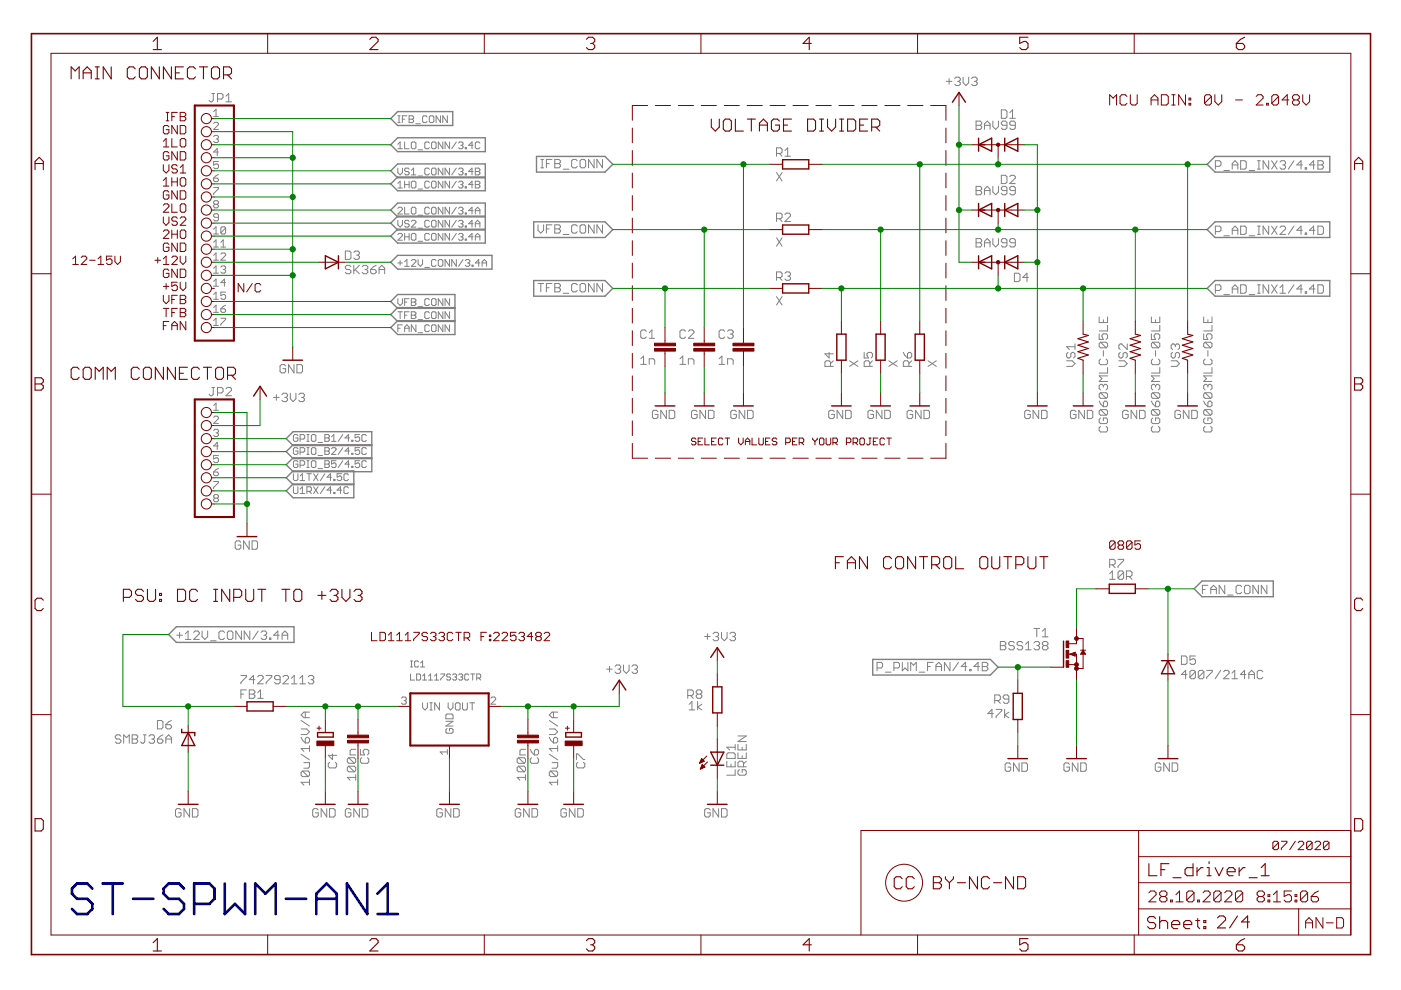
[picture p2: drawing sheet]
<svg xmlns="http://www.w3.org/2000/svg" width="297mm" height="210mm" viewBox="0 0 297 210" stroke-linecap="round" stroke-linejoin="round" font-family="sans-serif">
<g fill="#808080" stroke="#808080" stroke-width=".21">
<path d="M60.3 77.3l.3 .3z"/>
<path d="M59.7 77.3h.6z"/>
<path d="M59.4 77.6l.3-.3z"/>
<path d="M59.4 77.6v1.2z"/>
<path d="M59.4 78.8l.3 .3z"/>
<path d="M59.7 79.1h.6z"/>
<path d="M60.6 78.8l-.3 .3z"/>
<path d="M60.6 78.2v.6z"/>
<path d="M60 78.2h.6z"/>
<path d="M61.2 77.3v1.8z"/>
<path d="M61.2 77.3l1.1 1.8z"/>
<path d="M62.3 77.3v1.8z"/>
<path d="M62.9 77.3v1.8z"/>
<path d="M62.9 79.1h.9z"/>
<path d="M63.8 79.1l.3-.3z"/>
<path d="M64.1 77.6v1.2z"/>
<path d="M63.8 77.3l.3 .3z"/>
<path d="M62.9 77.3h.9z"/>
<path d="M74.1 56.3l.3 .3z"/>
<path d="M73.5 56.3h.6z"/>
<path d="M73.5 56.3l-.3 .3z"/>
<path d="M73.2 56.6v.3z"/>
<path d="M73.2 56.9l.3 .2z"/>
<path d="M73.5 57.1h.6z"/>
<path d="M74.1 57.1l.3 .3z"/>
<path d="M74.4 57.4v.3z"/>
<path d="M74.4 57.7l-.3 .3z"/>
<path d="M73.5 58h.6z"/>
<path d="M73.2 57.7l.3 .3z"/>
<path d="M75 56.3v1.7z"/>
<path d="M75 57.4l1.2-1.1z"/>
<path d="M75.3 57.1l.9 .9z"/>
<path d="M76.8 56.6l.3-.3z"/>
<path d="M77.1 56.3h.6z"/>
<path d="M77.7 56.3l.3 .3z"/>
<path d="M78 56.6v.3z"/>
<path d="M78 56.9l-.3 .2z"/>
<path d="M77.4 57.1h.3z"/>
<path d="M77.7 57.1l.3 .3z"/>
<path d="M78 57.4v.3z"/>
<path d="M77.7 58l.3-.3z"/>
<path d="M77.1 58h.6z"/>
<path d="M76.8 57.7l.3 .3z"/>
<path d="M79.2 56.6l.6-.3z"/>
<path d="M79.2 56.6l-.6 .5z"/>
<path d="M78.6 57.1v.6z"/>
<path d="M78.6 57.7l.3 .3z"/>
<path d="M78.9 58h.6z"/>
<path d="M79.5 58l.3-.3z"/>
<path d="M79.8 57.4v.3z"/>
<path d="M79.5 57.1l.3 .3z"/>
<path d="M78.6 57.1h.9z"/>
<path d="M80.4 56.9v1.1z"/>
<path d="M80.4 56.9l.6-.6z"/>
<path d="M81 56.3l.6 .6z"/>
<path d="M81.6 56.9v1.1z"/>
<path d="M80.4 57.1h1.2z"/>
<path d="M206.9 39.5v1.8z"/>
<path d="M206.9 39.5h.9z"/>
<path d="M207.8 39.5l.3 .3z"/>
<path d="M208.1 39.8v.3z"/>
<path d="M208.1 40.1l-.3 .3z"/>
<path d="M207.8 40.4l.3 .3z"/>
<path d="M208.1 40.7v.3z"/>
<path d="M208.1 41l-.3 .3z"/>
<path d="M206.9 41.3h.9z"/>
<path d="M206.9 40.4h.9z"/>
<path d="M208.7 40.1v1.2z"/>
<path d="M208.7 40.1l.6-.6z"/>
<path d="M209.3 39.5l.6 .6z"/>
<path d="M209.9 40.1v1.2z"/>
<path d="M208.7 40.4h1.2z"/>
<path d="M210.5 39.5v1.2z"/>
<path d="M210.5 40.7l.6 .6z"/>
<path d="M211.1 41.3l.6-.6z"/>
<path d="M211.7 39.5v1.2z"/>
<path d="M212.3 41l.3 .3z"/>
<path d="M212.6 41.3h.6z"/>
<path d="M213.5 41l-.3 .3z"/>
<path d="M213.5 39.8v1.2z"/>
<path d="M213.2 39.5l.3 .3z"/>
<path d="M212.6 39.5h.6z"/>
<path d="M212.6 39.5l-.3 .3z"/>
<path d="M212.3 39.8v.3z"/>
<path d="M212.3 40.1l.3 .3z"/>
<path d="M212.6 40.4h.9z"/>
<path d="M214.1 41l.3 .3z"/>
<path d="M214.4 41.3h.6z"/>
<path d="M215 41.3l.3-.3z"/>
<path d="M215.3 39.8v1.2z"/>
<path d="M215 39.5l.3 .3z"/>
<path d="M214.4 39.5h.6z"/>
<path d="M214.4 39.5l-.3 .3z"/>
<path d="M214.1 39.8v.3z"/>
<path d="M214.1 40.1l.3 .3z"/>
<path d="M214.4 40.4h.9z"/>
<path d="M206.9 50.6v1.8z"/>
<path d="M206.9 50.6h.9z"/>
<path d="M207.8 50.6l.3 .3z"/>
<path d="M208.1 50.9v.3z"/>
<path d="M208.1 51.2l-.3 .3z"/>
<path d="M207.8 51.5l.3 .3z"/>
<path d="M208.1 51.8v.3z"/>
<path d="M208.1 52.1l-.3 .3z"/>
<path d="M206.9 52.4h.9z"/>
<path d="M206.9 51.5h.9z"/>
<path d="M208.7 51.2v1.2z"/>
<path d="M208.7 51.2l.6-.6z"/>
<path d="M209.3 50.6l.6 .6z"/>
<path d="M209.9 51.2v1.2z"/>
<path d="M208.7 51.5h1.2z"/>
<path d="M210.5 50.6v1.2z"/>
<path d="M210.5 51.8l.6 .6z"/>
<path d="M211.1 52.4l.6-.6z"/>
<path d="M211.7 50.6v1.2z"/>
<path d="M212.3 52.1l.3 .3z"/>
<path d="M212.6 52.4h.6z"/>
<path d="M213.2 52.4l.3-.3z"/>
<path d="M213.5 50.9v1.2z"/>
<path d="M213.2 50.6l.3 .3z"/>
<path d="M212.6 50.6h.6z"/>
<path d="M212.6 50.6l-.3 .3z"/>
<path d="M212.3 50.9v.3z"/>
<path d="M212.3 51.2l.3 .3z"/>
<path d="M212.6 51.5h.9z"/>
<path d="M214.1 52.1l.3 .3z"/>
<path d="M214.4 52.4h.6z"/>
<path d="M215 52.4l.3-.3z"/>
<path d="M215.3 50.9v1.2z"/>
<path d="M215 50.6l.3 .3z"/>
<path d="M214.4 50.6h.6z"/>
<path d="M214.4 50.6l-.3 .3z"/>
<path d="M214.1 50.9v.3z"/>
<path d="M214.1 51.2l.3 .3z"/>
<path d="M214.4 51.5h.9z"/>
<path d="M164.6 50.4l1.2 1.8z"/>
<path d="M165.8 50.4l-1.2 1.8z"/>
<path d="M164.6 62.9l1.2 1.8z"/>
<path d="M165.8 62.9l-1.2 1.8z"/>
<path d="M180.1 77.7l1.8-1.2z"/>
<path d="M180.1 76.5l1.8 1.2z"/>
<path d="M188.4 77.7l1.8-1.2z"/>
<path d="M188.4 76.5l1.8 1.2z"/>
<path d="M184.9 87l.3 .3z"/>
<path d="M184.3 87h.6z"/>
<path d="M184.3 87l-.3 .3z"/>
<path d="M184 87.3v1.2z"/>
<path d="M184 88.5l.3 .3z"/>
<path d="M184.3 88.8h.6z"/>
<path d="M185.2 88.5l-.3 .3z"/>
<path d="M185.2 87.9v.6z"/>
<path d="M184.6 87.9h.6z"/>
<path d="M185.8 87v1.8z"/>
<path d="M185.8 87l1.2 1.8z"/>
<path d="M187 87v1.8z"/>
<path d="M187.6 87v1.8z"/>
<path d="M187.6 88.8h.9z"/>
<path d="M188.5 88.8l.3-.3z"/>
<path d="M188.8 87.3v1.2z"/>
<path d="M188.5 87l.3 .3z"/>
<path d="M187.6 87h.9z"/>
<path d="M176.6 87l.3 .3z"/>
<path d="M176 87h.6z"/>
<path d="M176 87l-.3 .3z"/>
<path d="M175.7 87.3v1.2z"/>
<path d="M175.7 88.5l.3 .3z"/>
<path d="M176 88.8h.6z"/>
<path d="M176.6 88.8l.3-.3z"/>
<path d="M176.9 87.9v.6z"/>
<path d="M176.3 87.9h.6z"/>
<path d="M177.5 87v1.8z"/>
<path d="M177.5 87l1.2 1.8z"/>
<path d="M178.7 87v1.8z"/>
<path d="M179.3 87v1.8z"/>
<path d="M179.3 88.8h.9z"/>
<path d="M180.2 88.8l.3-.3z"/>
<path d="M180.5 87.3v1.2z"/>
<path d="M180.2 87l.3 .3z"/>
<path d="M179.3 87h.9z"/>
<path d="M218.1 87l.3 .3z"/>
<path d="M217.6 87h.5z"/>
<path d="M217.6 87l-.3 .3z"/>
<path d="M217.3 87.3v1.2z"/>
<path d="M217.3 88.5l.3 .3z"/>
<path d="M217.6 88.8h.5z"/>
<path d="M218.1 88.8l.3-.3z"/>
<path d="M218.4 87.9v.6z"/>
<path d="M217.8 87.9h.6z"/>
<path d="M219 87v1.8z"/>
<path d="M219 87l1.2 1.8z"/>
<path d="M220.2 87v1.8z"/>
<path d="M220.8 87v1.8z"/>
<path d="M220.8 88.8h.9z"/>
<path d="M222 88.5l-.3 .3z"/>
<path d="M222 87.3v1.2z"/>
<path d="M221.7 87l.3 .3z"/>
<path d="M220.8 87h.9z"/>
<path d="M200.6 17.3h1.2z"/>
<path d="M201.2 16.7v1.1z"/>
<path d="M202.4 16.7l.3-.3z"/>
<path d="M202.7 16.4h.6z"/>
<path d="M203.3 16.4l.3 .3z"/>
<path d="M203.6 16.7v.3z"/>
<path d="M203.6 17l-.3 .3z"/>
<path d="M203 17.3h.3z"/>
<path d="M203.3 17.3l.3 .2z"/>
<path d="M203.6 17.5v.3z"/>
<path d="M203.6 17.8l-.3 .3z"/>
<path d="M202.7 18.1h.6z"/>
<path d="M202.4 17.8l.3 .3z"/>
<path d="M204.2 16.4v1.1z"/>
<path d="M204.2 17.5l.6 .6z"/>
<path d="M204.8 18.1l.6-.6z"/>
<path d="M205.4 16.4v1.1z"/>
<path d="M206 16.7l.3-.3z"/>
<path d="M206.3 16.4h.6z"/>
<path d="M206.9 16.4l.3 .3z"/>
<path d="M207.2 16.7v.3z"/>
<path d="M207.2 17l-.3 .3z"/>
<path d="M206.6 17.3h.3z"/>
<path d="M206.9 17.3l.3 .2z"/>
<path d="M207.2 17.5v.3z"/>
<path d="M207.2 17.8l-.3 .3z"/>
<path d="M206.3 18.1h.6z"/>
<path d="M206 17.8l.3 .3z"/>
<path d="M135.8 76.1l.6-.6z"/>
<path d="M136.4 75.5v1.8z"/>
<path d="M135.8 77.3h1.2z"/>
<path d="M137.6 76.1v1.2z"/>
<path d="M137.6 76.1h.9z"/>
<path d="M138.5 76.1l.3 .3z"/>
<path d="M138.8 76.4v.9z"/>
<path d="M144.2 76.1l.6-.6z"/>
<path d="M144.8 75.5v1.8z"/>
<path d="M144.2 77.3h1.2z"/>
<path d="M145.9 76.1v1.2z"/>
<path d="M145.9 76.1h.9z"/>
<path d="M146.8 76.1l.3 .3z"/>
<path d="M147.1 76.4v.9z"/>
<path d="M139.2 87l.3 .3z"/>
<path d="M138.6 87h.6z"/>
<path d="M138.3 87.3l.3-.3z"/>
<path d="M138.3 87.3v1.2z"/>
<path d="M138.3 88.5l.3 .3z"/>
<path d="M138.6 88.8h.6z"/>
<path d="M139.5 88.5l-.3 .3z"/>
<path d="M139.5 87.9v.6z"/>
<path d="M138.9 87.9h.6z"/>
<path d="M140.1 87v1.8z"/>
<path d="M140.1 87l1.2 1.8z"/>
<path d="M141.3 87v1.8z"/>
<path d="M141.9 87v1.8z"/>
<path d="M141.9 88.8h.9z"/>
<path d="M142.8 88.8l.3-.3z"/>
<path d="M143.1 87.3v1.2z"/>
<path d="M142.8 87l.3 .3z"/>
<path d="M141.9 87h.9z"/>
<path d="M147.5 87l.3 .3z"/>
<path d="M146.9 87h.6z"/>
<path d="M146.6 87.3l.3-.3z"/>
<path d="M146.6 87.3v1.2z"/>
<path d="M146.6 88.5l.3 .3z"/>
<path d="M146.9 88.8h.6z"/>
<path d="M147.5 88.8l.3-.3z"/>
<path d="M147.8 87.9v.6z"/>
<path d="M147.2 87.9h.6z"/>
<path d="M148.4 87v1.8z"/>
<path d="M148.4 87l1.2 1.8z"/>
<path d="M149.6 87v1.8z"/>
<path d="M150.2 87v1.8z"/>
<path d="M150.2 88.8h.9z"/>
<path d="M151.4 88.5l-.3 .3z"/>
<path d="M151.4 87.3v1.2z"/>
<path d="M151.1 87l.3 .3z"/>
<path d="M150.2 87h.9z"/>
<path d="M244.4 90.4l-.3 .3z"/>
<path d="M244.1 90.7v.6z"/>
<path d="M244.1 91.3l.3 .3z"/>
<path d="M244.4 91.6h1.2z"/>
<path d="M245.6 91.6l.3-.3z"/>
<path d="M245.9 90.7v.6z"/>
<path d="M245.6 90.4l.3 .3z"/>
<path d="M244.4 88.6l-.3 .3z"/>
<path d="M244.1 88.9v.6z"/>
<path d="M244.1 89.5l.3 .3z"/>
<path d="M244.4 89.8h1.2z"/>
<path d="M245.6 89.8l.3-.3z"/>
<path d="M245.9 88.9v.6z"/>
<path d="M245.6 88.6l.3 .3z"/>
<path d="M245 88.6h.6z"/>
<path d="M245 88.6v.6z"/>
<path d="M244.4 88h1.2z"/>
<path d="M244.1 87.7l.3 .3z"/>
<path d="M244.1 87.1v.6z"/>
<path d="M244.1 87.1l.3-.3z"/>
<path d="M244.4 86.8h1.2z"/>
<path d="M245.6 86.8l.3 .3z"/>
<path d="M245.9 87.1v.6z"/>
<path d="M245.9 87.7l-.3 .3z"/>
<path d="M244.4 86.8l1.2 1.2z"/>
<path d="M244.1 85l.3 .6z"/>
<path d="M244.4 85.6l.6 .6z"/>
<path d="M245 86.2h.6z"/>
<path d="M245.6 86.2l.3-.3z"/>
<path d="M245.9 85.3v.6z"/>
<path d="M245.6 85l.3 .3z"/>
<path d="M245.3 85h.3z"/>
<path d="M245.3 85l-.3 .3z"/>
<path d="M245 85.3v.9z"/>
<path d="M244.4 84.5h1.2z"/>
<path d="M244.1 84.2l.3 .3z"/>
<path d="M244.1 83.6v.6z"/>
<path d="M244.1 83.6l.3-.3z"/>
<path d="M244.4 83.3h1.2z"/>
<path d="M245.6 83.3l.3 .3z"/>
<path d="M245.9 83.6v.6z"/>
<path d="M245.9 84.2l-.3 .3z"/>
<path d="M244.4 83.3l1.2 1.2z"/>
<path d="M244.1 82.4l.3 .3z"/>
<path d="M244.1 81.8v.6z"/>
<path d="M244.1 81.8l.3-.3z"/>
<path d="M244.4 81.5h.3z"/>
<path d="M244.7 81.5l.3 .3z"/>
<path d="M245 81.8v.3z"/>
<path d="M245 81.8l.3-.3z"/>
<path d="M245.3 81.5h.3z"/>
<path d="M245.6 81.5l.3 .3z"/>
<path d="M245.9 81.8v.6z"/>
<path d="M245.9 82.4l-.3 .3z"/>
<path d="M244.1 80.9h1.8z"/>
<path d="M244.1 80.9l.6-.6z"/>
<path d="M244.1 79.7l.6 .6z"/>
<path d="M244.1 79.7h1.8z"/>
<path d="M244.1 79.1h1.8z"/>
<path d="M245.9 77.9v1.2z"/>
<path d="M244.4 76.1l-.3 .3z"/>
<path d="M244.1 76.4v.6z"/>
<path d="M244.1 77l.3 .3z"/>
<path d="M244.4 77.3h1.2z"/>
<path d="M245.6 77.3l.3-.3z"/>
<path d="M245.9 76.4v.6z"/>
<path d="M245.6 76.1l.3 .3z"/>
<path d="M245 74.3v1.2z"/>
<path d="M244.4 73.7h1.2z"/>
<path d="M244.1 73.4l.3 .3z"/>
<path d="M244.1 72.9v.5z"/>
<path d="M244.1 72.9l.3-.3z"/>
<path d="M244.4 72.6h1.2z"/>
<path d="M245.6 72.6l.3 .3z"/>
<path d="M245.9 72.9v.5z"/>
<path d="M245.9 73.4l-.3 .3z"/>
<path d="M244.4 72.6l1.2 1.1z"/>
<path d="M244.1 70.8v1.2z"/>
<path d="M244.1 72h.9z"/>
<path d="M244.7 71.4l.3 .6z"/>
<path d="M244.7 71.1v.3z"/>
<path d="M244.7 71.1l.3-.3z"/>
<path d="M245 70.8h.6z"/>
<path d="M245.6 70.8l.3 .3z"/>
<path d="M245.9 71.1v.6z"/>
<path d="M245.9 71.7l-.3 .3z"/>
<path d="M244.1 70.2h1.8z"/>
<path d="M245.9 69v1.2z"/>
<path d="M244.1 67.2v1.2z"/>
<path d="M244.1 68.4h1.8z"/>
<path d="M245.9 67.2v1.2z"/>
<path d="M245 67.8v.6z"/>
<path d="M233 90.7l.3-.3z"/>
<path d="M233 90.7v.6z"/>
<path d="M233 91.3l.3 .3z"/>
<path d="M233.3 91.6h1.2z"/>
<path d="M234.5 91.6l.3-.3z"/>
<path d="M234.8 90.7v.6z"/>
<path d="M234.5 90.4l.3 .3z"/>
<path d="M233.3 88.6l-.3 .3z"/>
<path d="M233 88.9v.6z"/>
<path d="M233 89.5l.3 .3z"/>
<path d="M233.3 89.8h1.2z"/>
<path d="M234.5 89.8l.3-.3z"/>
<path d="M234.8 88.9v.6z"/>
<path d="M234.5 88.6l.3 .3z"/>
<path d="M233.9 88.6h.6z"/>
<path d="M233.9 88.6v.6z"/>
<path d="M233.3 88h1.2z"/>
<path d="M233 87.7l.3 .3z"/>
<path d="M233 87.1v.6z"/>
<path d="M233 87.1l.3-.3z"/>
<path d="M233.3 86.8h1.2z"/>
<path d="M234.5 86.8l.3 .3z"/>
<path d="M234.8 87.1v.6z"/>
<path d="M234.8 87.7l-.3 .3z"/>
<path d="M233.3 86.8l1.2 1.2z"/>
<path d="M233 85l.3 .6z"/>
<path d="M233.3 85.6l.6 .6z"/>
<path d="M233.9 86.2h.6z"/>
<path d="M234.5 86.2l.3-.3z"/>
<path d="M234.8 85.3v.6z"/>
<path d="M234.5 85l.3 .3z"/>
<path d="M234.2 85h.3z"/>
<path d="M234.2 85l-.3 .3z"/>
<path d="M233.9 85.3v.9z"/>
<path d="M233.3 84.5h1.2z"/>
<path d="M233 84.2l.3 .3z"/>
<path d="M233 83.6v.6z"/>
<path d="M233 83.6l.3-.3z"/>
<path d="M233.3 83.3h1.2z"/>
<path d="M234.5 83.3l.3 .3z"/>
<path d="M234.8 83.6v.6z"/>
<path d="M234.8 84.2l-.3 .3z"/>
<path d="M233.3 83.3l1.2 1.2z"/>
<path d="M233 82.4l.3 .3z"/>
<path d="M233 81.8v.6z"/>
<path d="M233 81.8l.3-.3z"/>
<path d="M233.3 81.5h.3z"/>
<path d="M233.6 81.5l.3 .3z"/>
<path d="M233.9 81.8v.3z"/>
<path d="M233.9 81.8l.3-.3z"/>
<path d="M234.2 81.5h.3z"/>
<path d="M234.5 81.5l.3 .3z"/>
<path d="M234.8 81.8v.6z"/>
<path d="M234.8 82.4l-.3 .3z"/>
<path d="M233 80.9h1.8z"/>
<path d="M233.6 80.3l-.6 .6z"/>
<path d="M233 79.7l.6 .6z"/>
<path d="M233 79.7h1.8z"/>
<path d="M233 79.1h1.8z"/>
<path d="M234.8 77.9v1.2z"/>
<path d="M233.3 76.1l-.3 .3z"/>
<path d="M233 76.4v.6z"/>
<path d="M233 77l.3 .3z"/>
<path d="M233.3 77.3h1.2z"/>
<path d="M234.5 77.3l.3-.3z"/>
<path d="M234.8 76.4v.6z"/>
<path d="M234.5 76.1l.3 .3z"/>
<path d="M233.9 74.3v1.2z"/>
<path d="M233.3 73.7h1.2z"/>
<path d="M233 73.4l.3 .3z"/>
<path d="M233 72.9v.5z"/>
<path d="M233 72.9l.3-.3z"/>
<path d="M233.3 72.6h1.2z"/>
<path d="M234.5 72.6l.3 .3z"/>
<path d="M234.8 72.9v.5z"/>
<path d="M234.8 73.4l-.3 .3z"/>
<path d="M233.3 72.6l1.2 1.1z"/>
<path d="M233 70.8v1.2z"/>
<path d="M233 72h.9z"/>
<path d="M233.6 71.4l.3 .6z"/>
<path d="M233.6 71.1v.3z"/>
<path d="M233.6 71.1l.3-.3z"/>
<path d="M233.9 70.8h.6z"/>
<path d="M234.5 70.8l.3 .3z"/>
<path d="M234.8 71.1v.6z"/>
<path d="M234.8 71.7l-.3 .3z"/>
<path d="M233 70.2h1.8z"/>
<path d="M234.8 69v1.2z"/>
<path d="M233 67.2v1.2z"/>
<path d="M233 68.4h1.8z"/>
<path d="M234.8 67.2v1.2z"/>
<path d="M233.9 67.8v.6z"/>
<path d="M238.9 87l.3 .3z"/>
<path d="M238.3 87h.6z"/>
<path d="M238 87.3l.3-.3z"/>
<path d="M238 87.3v1.2z"/>
<path d="M238 88.5l.3 .3z"/>
<path d="M238.3 88.8h.6z"/>
<path d="M238.9 88.8l.3-.3z"/>
<path d="M239.2 87.9v.6z"/>
<path d="M238.6 87.9h.6z"/>
<path d="M239.8 87v1.8z"/>
<path d="M239.8 87l1.2 1.8z"/>
<path d="M241 87v1.8z"/>
<path d="M241.6 87v1.8z"/>
<path d="M241.6 88.8h.9z"/>
<path d="M242.5 88.8l.3-.3z"/>
<path d="M242.8 87.3v1.2z"/>
<path d="M242.5 87l.3 .3z"/>
<path d="M241.6 87h.9z"/>
<path d="M227.8 87l.3 .3z"/>
<path d="M227.2 87h.6z"/>
<path d="M226.9 87.3l.3-.3z"/>
<path d="M226.9 87.3v1.2z"/>
<path d="M226.9 88.5l.3 .3z"/>
<path d="M227.2 88.8h.6z"/>
<path d="M227.8 88.8l.3-.3z"/>
<path d="M228.1 87.9v.6z"/>
<path d="M227.5 87.9h.6z"/>
<path d="M228.7 87v1.8z"/>
<path d="M228.7 87l1.2 1.8z"/>
<path d="M229.9 87v1.8z"/>
<path d="M230.5 87v1.8z"/>
<path d="M230.5 88.8h.9z"/>
<path d="M231.7 88.5l-.3 .3z"/>
<path d="M231.7 87.3v1.2z"/>
<path d="M231.4 87l.3 .3z"/>
<path d="M230.5 87h.9z"/>
<path d="M235.8 121.1l-.5 .5z"/>
<path d="M235.8 121.1v1.7z"/>
<path d="M235.3 122.8h1.1z"/>
<path d="M237 121.3v1.2z"/>
<path d="M237 121.3l.3-.2z"/>
<path d="M237.3 121.1h.6z"/>
<path d="M237.9 121.1l.3 .2z"/>
<path d="M238.2 121.3v1.2z"/>
<path d="M238.2 122.5l-.3 .3z"/>
<path d="M237.3 122.8h.6z"/>
<path d="M237 122.5l.3 .3z"/>
<path d="M237 122.5l1.2-1.2z"/>
<path d="M238.8 121.1v1.7z"/>
<path d="M238.8 121.1h.9z"/>
<path d="M239.7 121.1l.3 .2z"/>
<path d="M240 121.3v.6z"/>
<path d="M240 121.9l-.3 .3z"/>
<path d="M238.8 122.2h.9z"/>
<path d="M239.4 122.2l.6 .6z"/>
<path d="M226.4 161.8l.3 .3z"/>
<path d="M225.8 161.8h.6z"/>
<path d="M225.8 161.8l-.2 .3z"/>
<path d="M225.6 162.1v1.1z"/>
<path d="M225.6 163.2l.2 .3z"/>
<path d="M225.8 163.5h.6z"/>
<path d="M226.4 163.5l.3-.3z"/>
<path d="M226.7 162.6v.6z"/>
<path d="M226.1 162.6h.6z"/>
<path d="M227.4 161.8v1.7z"/>
<path d="M227.4 161.8l1.1 1.7z"/>
<path d="M228.5 161.8v1.7z"/>
<path d="M229.1 161.8v1.7z"/>
<path d="M229.1 163.5h.9z"/>
<path d="M230 163.5l.3-.3z"/>
<path d="M230.3 162.1v1.1z"/>
<path d="M230 161.8l.3 .3z"/>
<path d="M229.1 161.8h.9z"/>
<path d="M251.4 142.1v1.8z"/>
<path d="M251.4 142.1l-.9 .9z"/>
<path d="M250.5 143h1.2z"/>
<path d="M252.3 142.4v1.2z"/>
<path d="M252.3 142.4l.3-.3z"/>
<path d="M252.6 142.1h.6z"/>
<path d="M253.2 142.1l.2 .3z"/>
<path d="M253.4 142.4v1.2z"/>
<path d="M253.4 143.6l-.2 .3z"/>
<path d="M252.6 143.9h.6z"/>
<path d="M252.3 143.6l.3 .3z"/>
<path d="M253.4 142.4l-1.1 1.2z"/>
<path d="M254.1 142.4v1.2z"/>
<path d="M254.1 142.4l.3-.3z"/>
<path d="M254.4 142.1h.6z"/>
<path d="M255 142.1l.2 .3z"/>
<path d="M255.2 142.4v1.2z"/>
<path d="M255.2 143.6l-.2 .3z"/>
<path d="M254.4 143.9h.6z"/>
<path d="M254.1 143.6l.3 .3z"/>
<path d="M254.1 143.6l1.1-1.2z"/>
<path d="M255.8 142.1h1.2z"/>
<path d="M257 142.1v.3z"/>
<path d="M257 142.4l-1.2 1.2z"/>
<path d="M255.8 143.6v.3z"/>
<path d="M258.8 142.1l-1.2 1.8z"/>
<path d="M259.4 143.9h1.2z"/>
<path d="M259.4 143.9l1.2-1.2z"/>
<path d="M260.6 142.4v.3z"/>
<path d="M260.3 142.1l.3 .3z"/>
<path d="M259.7 142.1h.6z"/>
<path d="M259.7 142.1l-.3 .3z"/>
<path d="M261.2 142.7l.6-.6z"/>
<path d="M261.8 142.1v1.8z"/>
<path d="M261.2 143.9h1.2z"/>
<path d="M263.9 142.1v1.8z"/>
<path d="M263.9 142.1l-.9 .9z"/>
<path d="M263 143h1.2z"/>
<path d="M264.8 142.7v1.2z"/>
<path d="M264.8 142.7l.6-.6z"/>
<path d="M265.4 142.1l.6 .6z"/>
<path d="M266 142.7v1.2z"/>
<path d="M264.8 143h1.2z"/>
<path d="M267.4 142.1l.3 .3z"/>
<path d="M266.8 142.1h.6z"/>
<path d="M266.8 142.1l-.2 .3z"/>
<path d="M266.6 142.4v1.2z"/>
<path d="M266.6 143.6l.2 .3z"/>
<path d="M266.8 143.9h.6z"/>
<path d="M267.4 143.9l.3-.3z"/>
<path d="M245.8 161.8l.3 .3z"/>
<path d="M245.2 161.8h.6z"/>
<path d="M245.2 161.8l-.3 .3z"/>
<path d="M244.9 162.1v1.1z"/>
<path d="M244.9 163.2l.3 .3z"/>
<path d="M245.2 163.5h.6z"/>
<path d="M245.8 163.5l.3-.3z"/>
<path d="M246.1 162.6v.6z"/>
<path d="M245.5 162.6h.6z"/>
<path d="M246.7 161.8v1.7z"/>
<path d="M246.7 161.8l1.2 1.7z"/>
<path d="M247.9 161.8v1.7z"/>
<path d="M248.5 161.8v1.7z"/>
<path d="M248.5 163.5h.9z"/>
<path d="M249.4 163.5l.3-.3z"/>
<path d="M249.7 162.1v1.1z"/>
<path d="M249.4 161.8l.3 .3z"/>
<path d="M248.5 161.8h.9z"/>
<path d="M210.3 150.4v1.8z"/>
<path d="M210.3 150.4l-.9 .9z"/>
<path d="M209.4 151.3h1.2z"/>
<path d="M211.2 150.4h1.2z"/>
<path d="M212.4 150.4v.3z"/>
<path d="M212.4 150.7l-1.2 1.2z"/>
<path d="M211.2 151.9v.3z"/>
<path d="M213 150.4v1.8z"/>
<path d="M213 151.6l.9 .6z"/>
<path d="M213 151.6l.9-.6z"/>
<path d="M214 161.8l.3 .3z"/>
<path d="M213.4 161.8h.6z"/>
<path d="M213.4 161.8l-.3 .3z"/>
<path d="M213.1 162.1v1.1z"/>
<path d="M213.1 163.2l.3 .3z"/>
<path d="M213.4 163.5h.6z"/>
<path d="M214 163.5l.3-.3z"/>
<path d="M214.3 162.6v.6z"/>
<path d="M213.7 162.6h.6z"/>
<path d="M214.9 161.8v1.7z"/>
<path d="M214.9 161.8l1.2 1.7z"/>
<path d="M216.1 161.8v1.7z"/>
<path d="M216.7 161.8v1.7z"/>
<path d="M216.7 163.5h.9z"/>
<path d="M217.6 163.5l.2-.3z"/>
<path d="M217.8 162.1v1.1z"/>
<path d="M217.6 161.8l.2 .3z"/>
<path d="M216.7 161.8h.9z"/>
<path d="M212.1 136v1.8z"/>
<path d="M212.1 136h.9z"/>
<path d="M213 136l.3 .3z"/>
<path d="M213.3 136.3v.3z"/>
<path d="M213.3 136.6l-.3 .3z"/>
<path d="M213 136.9l.3 .3z"/>
<path d="M213.3 137.2v.3z"/>
<path d="M213.3 137.5l-.3 .3z"/>
<path d="M212.1 137.8h.9z"/>
<path d="M212.1 136.9h.9z"/>
<path d="M214.8 136l.3 .3z"/>
<path d="M214.2 136h.6z"/>
<path d="M213.9 136.3l.3-.3z"/>
<path d="M213.9 136.3v.3z"/>
<path d="M213.9 136.6l.3 .3z"/>
<path d="M214.2 136.9h.6z"/>
<path d="M214.8 136.9l.3 .3z"/>
<path d="M215.1 137.2v.3z"/>
<path d="M215.1 137.5l-.3 .3z"/>
<path d="M214.2 137.8h.6z"/>
<path d="M213.9 137.5l.3 .3z"/>
<path d="M216.5 136l.3 .3z"/>
<path d="M215.9 136h.6z"/>
<path d="M215.9 136l-.3 .3z"/>
<path d="M215.6 136.3v.3z"/>
<path d="M215.6 136.6l.3 .3z"/>
<path d="M215.9 136.9h.6z"/>
<path d="M216.5 136.9l.3 .3z"/>
<path d="M216.8 137.2v.3z"/>
<path d="M216.8 137.5l-.3 .3z"/>
<path d="M215.9 137.8h.6z"/>
<path d="M215.6 137.5l.3 .3z"/>
<path d="M217.4 136.6l.6-.6z"/>
<path d="M218 136v1.8z"/>
<path d="M217.4 137.8h1.2z"/>
<path d="M219.2 136.3l.3-.3z"/>
<path d="M219.5 136h.6z"/>
<path d="M220.1 136l.3 .3z"/>
<path d="M220.4 136.3v.3z"/>
<path d="M220.4 136.6l-.3 .3z"/>
<path d="M219.8 136.9h.3z"/>
<path d="M220.1 136.9l.3 .3z"/>
<path d="M220.4 137.2v.3z"/>
<path d="M220.4 137.5l-.3 .3z"/>
<path d="M219.5 137.8h.6z"/>
<path d="M219.2 137.5l.3 .3z"/>
<path d="M221 136.3l.3-.3z"/>
<path d="M221.3 136h.6z"/>
<path d="M221.9 136l.3 .3z"/>
<path d="M222.2 136.3v.3z"/>
<path d="M222.2 136.6l-.3 .3z"/>
<path d="M221.9 136.9l.3 .3z"/>
<path d="M222.2 137.2v.3z"/>
<path d="M222.2 137.5l-.3 .3z"/>
<path d="M221.3 137.8h.6z"/>
<path d="M221 137.5l.3 .3z"/>
<path d="M221 137.2v.3z"/>
<path d="M221 137.2l.3-.3z"/>
<path d="M221 136.6l.3 .3z"/>
<path d="M221 136.3v.3z"/>
<path d="M221.3 136.9h.6z"/>
<path d="M206.9 25.7v1.7z"/>
<path d="M206.9 25.7h.9z"/>
<path d="M207.8 25.7l.3 .3z"/>
<path d="M208.1 26v.3z"/>
<path d="M208.1 26.3l-.3 .3z"/>
<path d="M207.8 26.6l.3 .2z"/>
<path d="M208.1 26.8v.3z"/>
<path d="M208.1 27.1l-.3 .3z"/>
<path d="M206.9 27.4h.9z"/>
<path d="M206.9 26.6h.9z"/>
<path d="M208.7 26.3v1.1z"/>
<path d="M208.7 26.3l.6-.6z"/>
<path d="M209.3 25.7l.6 .6z"/>
<path d="M209.9 26.3v1.1z"/>
<path d="M208.7 26.6h1.2z"/>
<path d="M210.5 25.7v1.1z"/>
<path d="M210.5 26.8l.6 .6z"/>
<path d="M211.1 27.4l.6-.6z"/>
<path d="M211.7 25.7v1.1z"/>
<path d="M212.3 27.1l.3 .3z"/>
<path d="M212.6 27.4h.6z"/>
<path d="M213.5 27.1l-.3 .3z"/>
<path d="M213.5 26v1.1z"/>
<path d="M213.2 25.7l.3 .3z"/>
<path d="M212.6 25.7h.6z"/>
<path d="M212.3 26l.3-.3z"/>
<path d="M212.3 26v.3z"/>
<path d="M212.3 26.3l.3 .3z"/>
<path d="M212.6 26.6h.9z"/>
<path d="M214.1 27.1l.3 .3z"/>
<path d="M214.4 27.4h.6z"/>
<path d="M215 27.4l.3-.3z"/>
<path d="M215.3 26v1.1z"/>
<path d="M215 25.7l.3 .3z"/>
<path d="M214.4 25.7h.6z"/>
<path d="M214.4 25.7l-.3 .3z"/>
<path d="M214.1 26v.3z"/>
<path d="M214.1 26.3l.3 .3z"/>
<path d="M214.4 26.6h.9z"/>
<path d="M164.6 36.6l1.2 1.8z"/>
<path d="M165.8 36.6l-1.2 1.8z"/>
<path d="M152.5 76.1l.6-.6z"/>
<path d="M153.1 75.5v1.8z"/>
<path d="M152.5 77.3h1.1z"/>
<path d="M154.3 76.1v1.2z"/>
<path d="M154.3 76.1h.9z"/>
<path d="M155.2 76.1l.2 .3z"/>
<path d="M155.4 76.4v.9z"/>
<path d="M155.8 87l.3 .3z"/>
<path d="M155.2 87h.6z"/>
<path d="M155.2 87l-.3 .3z"/>
<path d="M154.9 87.3v1.2z"/>
<path d="M154.9 88.5l.3 .3z"/>
<path d="M155.2 88.8h.6z"/>
<path d="M155.8 88.8l.3-.3z"/>
<path d="M156.1 87.9v.6z"/>
<path d="M155.5 87.9h.6z"/>
<path d="M156.7 87v1.8z"/>
<path d="M156.7 87l1.2 1.8z"/>
<path d="M157.9 87v1.8z"/>
<path d="M158.5 87v1.8z"/>
<path d="M158.5 88.8h.9z"/>
<path d="M159.4 88.8l.3-.3z"/>
<path d="M159.7 87.3v1.2z"/>
<path d="M159.4 87l.3 .3z"/>
<path d="M158.5 87h.9z"/>
<path d="M196.8 77.7l1.7-1.2z"/>
<path d="M196.8 76.5l1.7 1.2z"/>
<path d="M193.2 87l.3 .3z"/>
<path d="M192.6 87h.6z"/>
<path d="M192.6 87l-.3 .3z"/>
<path d="M192.3 87.3v1.2z"/>
<path d="M192.3 88.5l.3 .3z"/>
<path d="M192.6 88.8h.6z"/>
<path d="M193.2 88.8l.3-.3z"/>
<path d="M193.5 87.9v.6z"/>
<path d="M192.9 87.9h.6z"/>
<path d="M194.1 87v1.8z"/>
<path d="M194.1 87l1.2 1.8z"/>
<path d="M195.3 87v1.8z"/>
<path d="M195.9 87v1.8z"/>
<path d="M195.9 88.8h.9z"/>
<path d="M196.8 88.8l.3-.3z"/>
<path d="M197.1 87.3v1.2z"/>
<path d="M196.8 87l.3 .3z"/>
<path d="M195.9 87h.9z"/>
<path d="M255.5 90.4l-.3 .3z"/>
<path d="M255.2 90.7v.6z"/>
<path d="M255.2 91.3l.3 .3z"/>
<path d="M255.5 91.6h1.2z"/>
<path d="M256.7 91.6l.3-.3z"/>
<path d="M257 90.7v.6z"/>
<path d="M256.7 90.4l.3 .3z"/>
<path d="M255.5 88.6l-.3 .3z"/>
<path d="M255.2 88.9v.6z"/>
<path d="M255.2 89.5l.3 .3z"/>
<path d="M255.5 89.8h1.2z"/>
<path d="M256.7 89.8l.3-.3z"/>
<path d="M257 88.9v.6z"/>
<path d="M256.7 88.6l.3 .3z"/>
<path d="M256.1 88.6h.6z"/>
<path d="M256.1 88.6v.6z"/>
<path d="M255.5 88h1.2z"/>
<path d="M255.2 87.7l.3 .3z"/>
<path d="M255.2 87.1v.6z"/>
<path d="M255.2 87.1l.3-.3z"/>
<path d="M255.5 86.8h1.2z"/>
<path d="M256.7 86.8l.3 .3z"/>
<path d="M257 87.1v.6z"/>
<path d="M257 87.7l-.3 .3z"/>
<path d="M255.5 86.8l1.2 1.2z"/>
<path d="M255.2 85l.3 .6z"/>
<path d="M255.5 85.6l.6 .6z"/>
<path d="M256.1 86.2h.6z"/>
<path d="M256.7 86.2l.3-.3z"/>
<path d="M257 85.3v.6z"/>
<path d="M256.7 85l.3 .3z"/>
<path d="M256.4 85h.3z"/>
<path d="M256.4 85l-.3 .3z"/>
<path d="M256.1 85.3v.9z"/>
<path d="M255.5 84.5h1.2z"/>
<path d="M255.2 84.2l.3 .3z"/>
<path d="M255.2 83.6v.6z"/>
<path d="M255.2 83.6l.3-.3z"/>
<path d="M255.5 83.3h1.2z"/>
<path d="M256.7 83.3l.3 .3z"/>
<path d="M257 83.6v.6z"/>
<path d="M257 84.2l-.3 .3z"/>
<path d="M255.5 83.3l1.2 1.2z"/>
<path d="M255.2 82.4l.3 .3z"/>
<path d="M255.2 81.8v.6z"/>
<path d="M255.2 81.8l.3-.3z"/>
<path d="M255.5 81.5h.3z"/>
<path d="M255.8 81.5l.3 .3z"/>
<path d="M256.1 81.8v.3z"/>
<path d="M256.4 81.5l-.3 .3z"/>
<path d="M256.4 81.5h.3z"/>
<path d="M256.7 81.5l.3 .3z"/>
<path d="M257 81.8v.6z"/>
<path d="M257 82.4l-.3 .3z"/>
<path d="M255.2 80.9h1.8z"/>
<path d="M255.2 80.9l.6-.6z"/>
<path d="M255.2 79.7l.6 .6z"/>
<path d="M255.2 79.7h1.8z"/>
<path d="M255.2 79.1h1.8z"/>
<path d="M257 77.9v1.2z"/>
<path d="M255.5 76.1l-.3 .3z"/>
<path d="M255.2 76.4v.6z"/>
<path d="M255.2 77l.3 .3z"/>
<path d="M255.5 77.3h1.2z"/>
<path d="M256.7 77.3l.3-.3z"/>
<path d="M257 76.4v.6z"/>
<path d="M256.7 76.1l.3 .3z"/>
<path d="M256.1 74.3v1.2z"/>
<path d="M255.5 73.7h1.2z"/>
<path d="M255.2 73.4l.3 .3z"/>
<path d="M255.2 72.9v.5z"/>
<path d="M255.2 72.9l.3-.3z"/>
<path d="M255.5 72.6h1.2z"/>
<path d="M256.7 72.6l.3 .3z"/>
<path d="M257 72.9v.5z"/>
<path d="M257 73.4l-.3 .3z"/>
<path d="M255.5 72.6l1.2 1.1z"/>
<path d="M255.2 70.8v1.2z"/>
<path d="M255.2 72h.9z"/>
<path d="M255.8 71.4l.3 .6z"/>
<path d="M255.8 71.1v.3z"/>
<path d="M255.8 71.1l.3-.3z"/>
<path d="M256.1 70.8h.6z"/>
<path d="M256.7 70.8l.3 .3z"/>
<path d="M257 71.1v.6z"/>
<path d="M256.7 72l.3-.3z"/>
<path d="M255.2 70.2h1.8z"/>
<path d="M257 69v1.2z"/>
<path d="M255.2 67.2v1.2z"/>
<path d="M255.2 68.4h1.8z"/>
<path d="M257 67.2v1.2z"/>
<path d="M256.1 67.8v.6z"/>
<path d="M250 87l.3 .3z"/>
<path d="M249.4 87h.6z"/>
<path d="M249.4 87l-.3 .3z"/>
<path d="M249.1 87.3v1.2z"/>
<path d="M249.1 88.5l.3 .3z"/>
<path d="M249.4 88.8h.6z"/>
<path d="M250 88.8l.3-.3z"/>
<path d="M250.3 87.9v.6z"/>
<path d="M249.7 87.9h.6z"/>
<path d="M250.9 87v1.8z"/>
<path d="M250.9 87l1.2 1.8z"/>
<path d="M252.1 87v1.8z"/>
<path d="M252.7 87v1.8z"/>
<path d="M252.7 88.8h.9z"/>
<path d="M253.6 88.8l.3-.3z"/>
<path d="M253.9 87.3v1.2z"/>
<path d="M253.6 87l.3 .3z"/>
<path d="M252.7 87h.9z"/>
<path d="M25.3 155.8l.3 .3z"/>
<path d="M24.7 155.8h.6z"/>
<path d="M24.7 155.8l-.3 .3z"/>
<path d="M24.4 156.1v.3z"/>
<path d="M24.4 156.4l.3 .3z"/>
<path d="M24.7 156.7h.6z"/>
<path d="M25.3 156.7l.3 .3z"/>
<path d="M25.6 157v.3z"/>
<path d="M25.6 157.3l-.3 .3z"/>
<path d="M24.7 157.6h.6z"/>
<path d="M24.4 157.3l.3 .3z"/>
<path d="M26.2 155.8v1.8z"/>
<path d="M26.2 155.8l.6 .6z"/>
<path d="M26.8 156.4l.6-.6z"/>
<path d="M27.4 155.8v1.8z"/>
<path d="M28 155.8v1.8z"/>
<path d="M28 155.8h.9z"/>
<path d="M28.9 155.8l.3 .3z"/>
<path d="M29.2 156.1v.3z"/>
<path d="M29.2 156.4l-.3 .3z"/>
<path d="M28.9 156.7l.3 .3z"/>
<path d="M29.2 157v.3z"/>
<path d="M28.9 157.6l.3-.3z"/>
<path d="M28 157.6h.9z"/>
<path d="M28 156.7h.9z"/>
<path d="M29.8 157.3l.3 .3z"/>
<path d="M30.1 157.6h.3z"/>
<path d="M30.4 157.6l.3-.3z"/>
<path d="M30.7 155.8v1.5z"/>
<path d="M30.4 155.8h.6z"/>
<path d="M31.6 156.1l.3-.3z"/>
<path d="M31.9 155.8h.6z"/>
<path d="M32.5 155.8l.3 .3z"/>
<path d="M32.8 156.1v.3z"/>
<path d="M32.8 156.4l-.3 .3z"/>
<path d="M32.2 156.7h.3z"/>
<path d="M32.5 156.7l.3 .3z"/>
<path d="M32.8 157v.3z"/>
<path d="M32.5 157.6l.3-.3z"/>
<path d="M31.9 157.6h.6z"/>
<path d="M31.6 157.3l.3 .3z"/>
<path d="M34 156.1l.5-.3z"/>
<path d="M34 156.1l-.6 .6z"/>
<path d="M33.4 156.7v.6z"/>
<path d="M33.4 157.3l.3 .3z"/>
<path d="M33.7 157.6h.5z"/>
<path d="M34.2 157.6l.3-.3z"/>
<path d="M34.5 157v.3z"/>
<path d="M34.2 156.7l.3 .3z"/>
<path d="M33.4 156.7h.8z"/>
<path d="M35.2 156.4v1.2z"/>
<path d="M35.2 156.4l.6-.6z"/>
<path d="M35.8 155.8l.5 .6z"/>
<path d="M36.3 156.4v1.2z"/>
<path d="M35.2 156.7h1.1z"/>
<path d="M87 142.9v1.3z"/>
<path d="M87 144.2h.9z"/>
<path d="M88.3 142.9v1.3z"/>
<path d="M88.3 144.2h.7z"/>
<path d="M89 144.2l.2-.2z"/>
<path d="M89.2 143.1v.9z"/>
<path d="M89 142.9l.2 .2z"/>
<path d="M88.3 142.9h.7z"/>
<path d="M90 142.9l-.4 .4z"/>
<path d="M90 142.9v1.3z"/>
<path d="M89.6 144.2h.8z"/>
<path d="M91.3 142.9l-.4 .4z"/>
<path d="M91.3 142.9v1.3z"/>
<path d="M90.9 144.2h.8z"/>
<path d="M92.6 142.9l-.5 .4z"/>
<path d="M92.6 142.9v1.3z"/>
<path d="M92.1 144.2h.9z"/>
<path d="M93.4 142.9h.9z"/>
<path d="M94.3 142.9v.2z"/>
<path d="M94.3 143.1l-.9 .9z"/>
<path d="M93.4 144v.2z"/>
<path d="M95.3 142.9l.2 .2z"/>
<path d="M94.9 142.9h.4z"/>
<path d="M94.9 142.9l-.2 .2z"/>
<path d="M94.7 143.1v.2z"/>
<path d="M94.7 143.3l.2 .2z"/>
<path d="M94.9 143.5h.4z"/>
<path d="M95.3 143.5l.2 .3z"/>
<path d="M95.5 143.8v.2z"/>
<path d="M95.5 144l-.2 .2z"/>
<path d="M94.9 144.2h.4z"/>
<path d="M94.7 144l.2 .2z"/>
<path d="M96 143.1l.2-.2z"/>
<path d="M96.2 142.9h.4z"/>
<path d="M96.6 142.9l.2 .2z"/>
<path d="M96.8 143.1v.2z"/>
<path d="M96.8 143.3l-.2 .2z"/>
<path d="M96.4 143.5h.2z"/>
<path d="M96.6 143.5l.2 .3z"/>
<path d="M96.8 143.8v.2z"/>
<path d="M96.8 144l-.2 .2z"/>
<path d="M96.2 144.2h.4z"/>
<path d="M96 144l.2 .2z"/>
<path d="M97.2 143.1l.3-.2z"/>
<path d="M97.5 142.9h.4z"/>
<path d="M97.9 142.9l.2 .2z"/>
<path d="M98.1 143.1v.2z"/>
<path d="M97.9 143.5l.2-.2z"/>
<path d="M97.7 143.5h.2z"/>
<path d="M97.9 143.5l.2 .3z"/>
<path d="M98.1 143.8v.2z"/>
<path d="M97.9 144.2l.2-.2z"/>
<path d="M97.5 144.2h.4z"/>
<path d="M97.2 144l.3 .2z"/>
<path d="M99.2 142.9l.2 .2z"/>
<path d="M98.7 142.9h.5z"/>
<path d="M98.7 142.9l-.2 .2z"/>
<path d="M98.5 143.1v.9z"/>
<path d="M98.5 144l.2 .2z"/>
<path d="M98.7 144.2h.5z"/>
<path d="M99.2 144.2l.2-.2z"/>
<path d="M100.2 142.9v1.3z"/>
<path d="M99.8 142.9h.8z"/>
<path d="M101.1 142.9v1.3z"/>
<path d="M101.1 142.9h.6z"/>
<path d="M101.7 142.9l.2 .2z"/>
<path d="M101.9 143.1v.4z"/>
<path d="M101.9 143.5l-.2 .3z"/>
<path d="M101.1 143.8h.6z"/>
<path d="M101.5 143.8l.4 .4z"/>
<path d="M51.1 143.2h1.1z"/>
<path d="M52.2 143.2v.3z"/>
<path d="M52.2 143.5l-1.1 1.2z"/>
<path d="M51.1 144.7v.3z"/>
<path d="M53.7 143.2v1.8z"/>
<path d="M53.7 143.2l-.8 .9z"/>
<path d="M52.9 144.1h1.1z"/>
<path d="M54.6 145h1.2z"/>
<path d="M54.6 145l1.2-1.2z"/>
<path d="M55.8 143.5v.3z"/>
<path d="M55.5 143.2l.3 .3z"/>
<path d="M54.9 143.2h.6z"/>
<path d="M54.9 143.2l-.3 .3z"/>
<path d="M56.4 143.2h1.2z"/>
<path d="M57.6 143.2v.3z"/>
<path d="M56.4 144.7l1.2-1.2z"/>
<path d="M56.4 144.7v.3z"/>
<path d="M58.2 144.7l.3 .3z"/>
<path d="M58.5 145h.6z"/>
<path d="M59.1 145l.3-.3z"/>
<path d="M59.4 143.5v1.2z"/>
<path d="M59.1 143.2l.3 .3z"/>
<path d="M58.5 143.2h.6z"/>
<path d="M58.5 143.2l-.3 .3z"/>
<path d="M58.2 143.5v.3z"/>
<path d="M58.2 143.8l.3 .3z"/>
<path d="M58.5 144.1h.9z"/>
<path d="M60 145h1.2z"/>
<path d="M60 145l1.2-1.2z"/>
<path d="M61.2 143.5v.3z"/>
<path d="M60.9 143.2l.3 .3z"/>
<path d="M60.3 143.2h.6z"/>
<path d="M60.3 143.2l-.3 .3z"/>
<path d="M61.8 143.8l.6-.6z"/>
<path d="M62.4 143.2v1.8z"/>
<path d="M61.8 145h1.2z"/>
<path d="M63.6 143.8l.6-.6z"/>
<path d="M64.2 143.2v1.8z"/>
<path d="M63.6 145h1.1z"/>
<path d="M65.3 143.5l.3-.3z"/>
<path d="M65.6 143.2h.6z"/>
<path d="M66.2 143.2l.3 .3z"/>
<path d="M66.5 143.5v.3z"/>
<path d="M66.5 143.8l-.3 .3z"/>
<path d="M65.9 144.1h.3z"/>
<path d="M66.2 144.1l.3 .3z"/>
<path d="M66.5 144.4v.3z"/>
<path d="M66.5 144.7l-.3 .3z"/>
<path d="M65.6 145h.6z"/>
<path d="M65.3 144.7l.3 .3z"/>
<path d="M73.6 164.8l.6 .6z"/>
<path d="M73.6 164.8h1.8z"/>
<path d="M75.4 164.2v1.2z"/>
<path d="M73.9 163.6h1.2z"/>
<path d="M73.6 163.3l.3 .3z"/>
<path d="M73.6 162.8v.5z"/>
<path d="M73.9 162.5l-.3 .3z"/>
<path d="M73.9 162.5h1.2z"/>
<path d="M75.1 162.5l.3 .3z"/>
<path d="M75.4 162.8v.5z"/>
<path d="M75.4 163.3l-.3 .3z"/>
<path d="M73.9 162.5l1.2 1.1z"/>
<path d="M73.9 161.8h1.2z"/>
<path d="M73.6 161.5l.3 .3z"/>
<path d="M73.6 161v.5z"/>
<path d="M73.6 161l.3-.3z"/>
<path d="M73.9 160.7h1.2z"/>
<path d="M75.1 160.7l.3 .3z"/>
<path d="M75.4 161v.5z"/>
<path d="M75.4 161.5l-.3 .3z"/>
<path d="M73.9 160.7l1.2 1.1z"/>
<path d="M74.2 160.1h1.2z"/>
<path d="M74.2 159.2v.9z"/>
<path d="M74.2 159.2l.3-.3z"/>
<path d="M74.5 158.9h.9z"/>
<path d="M109.6 164.8l.6 .6z"/>
<path d="M109.6 164.8h1.8z"/>
<path d="M111.4 164.2v1.2z"/>
<path d="M109.9 163.6h1.2z"/>
<path d="M109.6 163.3l.3 .3z"/>
<path d="M109.6 162.8v.5z"/>
<path d="M109.6 162.8l.3-.3z"/>
<path d="M109.9 162.5h1.2z"/>
<path d="M111.1 162.5l.3 .3z"/>
<path d="M111.4 162.8v.5z"/>
<path d="M111.4 163.3l-.3 .3z"/>
<path d="M109.9 162.5l1.2 1.1z"/>
<path d="M109.9 161.8h1.2z"/>
<path d="M109.6 161.5l.3 .3z"/>
<path d="M109.6 161v.5z"/>
<path d="M109.6 161l.3-.3z"/>
<path d="M109.9 160.7h1.2z"/>
<path d="M111.1 160.7l.3 .3z"/>
<path d="M111.4 161v.5z"/>
<path d="M111.4 161.5l-.3 .3z"/>
<path d="M109.9 160.7l1.2 1.1z"/>
<path d="M110.2 160.1h1.2z"/>
<path d="M110.2 159.2v.9z"/>
<path d="M110.2 159.2l.3-.3z"/>
<path d="M110.5 158.9h.9z"/>
<path d="M116.5 165.9l.6 .6z"/>
<path d="M116.5 165.9h1.7z"/>
<path d="M118.2 165.3v1.2z"/>
<path d="M116.8 164.7h1.1z"/>
<path d="M116.5 164.4l.3 .3z"/>
<path d="M116.5 163.8v.6z"/>
<path d="M116.5 163.8l.3-.3z"/>
<path d="M116.8 163.5h1.1z"/>
<path d="M117.9 163.5l.3 .3z"/>
<path d="M118.2 163.8v.6z"/>
<path d="M118.2 164.4l-.3 .3z"/>
<path d="M116.8 163.5l1.1 1.2z"/>
<path d="M117.1 162.9h.8z"/>
<path d="M118.2 162.6l-.3 .3z"/>
<path d="M118.2 161.7v.9z"/>
<path d="M117.1 161.7h1.1z"/>
<path d="M116.5 159.9l1.7 1.2z"/>
<path d="M116.5 158.7l.6 .6z"/>
<path d="M116.5 158.7h1.7z"/>
<path d="M118.2 158.1v1.2z"/>
<path d="M116.5 156.3l.3 .6z"/>
<path d="M116.8 156.9l.5 .6z"/>
<path d="M117.3 157.5h.6z"/>
<path d="M118.2 157.2l-.3 .3z"/>
<path d="M118.2 156.6v.6z"/>
<path d="M117.9 156.3l.3 .3z"/>
<path d="M117.6 156.3h.3z"/>
<path d="M117.3 156.6l.3-.3z"/>
<path d="M117.3 156.6v.9z"/>
<path d="M116.5 155.7h1.1z"/>
<path d="M117.6 155.7l.6-.5z"/>
<path d="M117.6 154.6l.6 .6z"/>
<path d="M116.5 154.6h1.1z"/>
<path d="M116.5 152.8l1.7 1.1z"/>
<path d="M117.1 152.2h1.1z"/>
<path d="M116.5 151.6l.6 .6z"/>
<path d="M116.5 151.6l.6-.6z"/>
<path d="M117.1 151h1.1z"/>
<path d="M117.3 151v1.2z"/>
<path d="M63.8 165.9l.6 .6z"/>
<path d="M63.8 165.9h1.8z"/>
<path d="M65.6 165.3v1.2z"/>
<path d="M64.1 164.7h1.2z"/>
<path d="M63.8 164.4l.3 .3z"/>
<path d="M63.8 163.8v.6z"/>
<path d="M63.8 163.8l.3-.3z"/>
<path d="M64.1 163.5h1.2z"/>
<path d="M65.3 163.5l.3 .3z"/>
<path d="M65.6 163.8v.6z"/>
<path d="M65.6 164.4l-.3 .3z"/>
<path d="M64.1 163.5l1.2 1.2z"/>
<path d="M64.4 162.9h.9z"/>
<path d="M65.6 162.6l-.3 .3z"/>
<path d="M65.6 161.7v.9z"/>
<path d="M64.4 161.7h1.2z"/>
<path d="M63.8 159.9l1.8 1.2z"/>
<path d="M63.8 158.7l.6 .6z"/>
<path d="M63.8 158.7h1.8z"/>
<path d="M65.6 158.1v1.2z"/>
<path d="M63.8 156.3l.3 .6z"/>
<path d="M64.1 156.9l.6 .6z"/>
<path d="M64.7 157.5h.6z"/>
<path d="M65.6 157.2l-.3 .3z"/>
<path d="M65.6 156.6v.6z"/>
<path d="M65.3 156.3l.3 .3z"/>
<path d="M65 156.3h.3z"/>
<path d="M65 156.3l-.3 .3z"/>
<path d="M64.7 156.6v.9z"/>
<path d="M63.8 155.7h1.2z"/>
<path d="M65 155.7l.6-.5z"/>
<path d="M65 154.6l.6 .6z"/>
<path d="M63.8 154.6h1.2z"/>
<path d="M63.8 152.8l1.8 1.1z"/>
<path d="M64.4 152.2h1.2z"/>
<path d="M63.8 151.6l.6 .6z"/>
<path d="M63.8 151.6l.6-.6z"/>
<path d="M64.4 151h1.2z"/>
<path d="M64.7 151v1.2z"/>
<path d="M128.6 141.9h1.2z"/>
<path d="M129.2 141.3v1.2z"/>
<path d="M130.4 141.3l.3-.3z"/>
<path d="M130.7 141h.6z"/>
<path d="M131.3 141l.3 .3z"/>
<path d="M131.6 141.3v.3z"/>
<path d="M131.6 141.6l-.3 .3z"/>
<path d="M131 141.9h.3z"/>
<path d="M131.3 141.9l.3 .3z"/>
<path d="M131.6 142.2v.3z"/>
<path d="M131.6 142.5l-.3 .3z"/>
<path d="M130.7 142.8h.6z"/>
<path d="M130.4 142.5l.3 .3z"/>
<path d="M132.2 141v1.2z"/>
<path d="M132.2 142.2l.6 .6z"/>
<path d="M132.8 142.8l.6-.6z"/>
<path d="M133.4 141v1.2z"/>
<path d="M134 141.3l.3-.3z"/>
<path d="M134.3 141h.6z"/>
<path d="M134.9 141l.2 .3z"/>
<path d="M135.1 141.3v.3z"/>
<path d="M135.1 141.6l-.2 .3z"/>
<path d="M134.6 141.9h.3z"/>
<path d="M134.9 141.9l.2 .3z"/>
<path d="M135.1 142.2v.3z"/>
<path d="M135.1 142.5l-.2 .3z"/>
<path d="M134.3 142.8h.6z"/>
<path d="M134 142.5l.3 .3z"/>
<path d="M93.5 171.4l.3 .3z"/>
<path d="M92.9 171.4h.6z"/>
<path d="M92.9 171.4l-.3 .3z"/>
<path d="M92.6 171.7v1.2z"/>
<path d="M92.6 172.9l.3 .3z"/>
<path d="M92.9 173.2h.6z"/>
<path d="M93.5 173.2l.3-.3z"/>
<path d="M93.8 172.3v.6z"/>
<path d="M93.2 172.3h.6z"/>
<path d="M94.4 171.4v1.8z"/>
<path d="M94.4 171.4l1.2 1.8z"/>
<path d="M95.6 171.4v1.8z"/>
<path d="M96.2 171.4v1.8z"/>
<path d="M96.2 173.2h.9z"/>
<path d="M97.1 173.2l.3-.3z"/>
<path d="M97.4 171.7v1.2z"/>
<path d="M97.1 171.4l.3 .3z"/>
<path d="M96.2 171.4h.9z"/>
<path d="M74.1 171.4l.3 .3z"/>
<path d="M73.5 171.4h.6z"/>
<path d="M73.5 171.4l-.3 .3z"/>
<path d="M73.2 171.7v1.2z"/>
<path d="M73.2 172.9l.3 .3z"/>
<path d="M73.5 173.2h.6z"/>
<path d="M74.1 173.2l.3-.3z"/>
<path d="M74.4 172.3v.6z"/>
<path d="M73.8 172.3h.6z"/>
<path d="M75 171.4v1.8z"/>
<path d="M75 171.4l1.2 1.8z"/>
<path d="M76.2 171.4v1.8z"/>
<path d="M76.8 171.4v1.8z"/>
<path d="M76.8 173.2h.9z"/>
<path d="M77.7 173.2l.3-.3z"/>
<path d="M78 171.7v1.2z"/>
<path d="M77.7 171.4l.3 .3z"/>
<path d="M76.8 171.4h.9z"/>
<path d="M67.2 171.4l.3 .3z"/>
<path d="M66.6 171.4h.6z"/>
<path d="M66.6 171.4l-.3 .3z"/>
<path d="M66.3 171.7v1.2z"/>
<path d="M66.3 172.9l.3 .3z"/>
<path d="M66.6 173.2h.6z"/>
<path d="M67.2 173.2l.3-.3z"/>
<path d="M67.5 172.3v.6z"/>
<path d="M66.9 172.3h.6z"/>
<path d="M68.1 171.4v1.8z"/>
<path d="M68.1 171.4l1.2 1.8z"/>
<path d="M69.3 171.4v1.8z"/>
<path d="M69.9 171.4v1.8z"/>
<path d="M69.9 173.2h.9z"/>
<path d="M70.8 173.2l.3-.3z"/>
<path d="M71.1 171.7v1.2z"/>
<path d="M70.8 171.4l.3 .3z"/>
<path d="M69.9 171.4h.9z"/>
<path d="M38.1 171.4l.3 .3z"/>
<path d="M37.5 171.4h.6z"/>
<path d="M37.5 171.4l-.3 .3z"/>
<path d="M37.2 171.7v1.2z"/>
<path d="M37.2 172.9l.3 .3z"/>
<path d="M37.5 173.2h.6z"/>
<path d="M38.1 173.2l.3-.3z"/>
<path d="M38.4 172.3v.6z"/>
<path d="M37.8 172.3h.6z"/>
<path d="M39 171.4v1.8z"/>
<path d="M39 171.4l1.2 1.8z"/>
<path d="M40.2 171.4v1.8z"/>
<path d="M40.8 171.4v1.8z"/>
<path d="M40.8 173.2h.9z"/>
<path d="M42 172.9l-.3 .3z"/>
<path d="M42 171.7v1.2z"/>
<path d="M41.7 171.4l.3 .3z"/>
<path d="M40.8 171.4h.9z"/>
<path d="M110.1 171.4l.3 .3z"/>
<path d="M109.5 171.4h.6z"/>
<path d="M109.5 171.4l-.3 .3z"/>
<path d="M109.2 171.7v1.2z"/>
<path d="M109.2 172.9l.3 .3z"/>
<path d="M109.5 173.2h.6z"/>
<path d="M110.1 173.2l.3-.3z"/>
<path d="M110.4 172.3v.6z"/>
<path d="M109.8 172.3h.6z"/>
<path d="M111 171.4v1.8z"/>
<path d="M111 171.4l1.2 1.8z"/>
<path d="M112.2 171.4v1.8z"/>
<path d="M112.8 171.4v1.8z"/>
<path d="M112.8 173.2h.9z"/>
<path d="M113.7 173.2l.3-.3z"/>
<path d="M114 171.7v1.2z"/>
<path d="M113.7 171.4l.3 .3z"/>
<path d="M112.8 171.4h.9z"/>
<path d="M119.8 171.4l.3 .3z"/>
<path d="M119.2 171.4h.6z"/>
<path d="M119.2 171.4l-.3 .3z"/>
<path d="M118.9 171.7v1.2z"/>
<path d="M118.9 172.9l.3 .3z"/>
<path d="M119.2 173.2h.6z"/>
<path d="M119.8 173.2l.3-.3z"/>
<path d="M120.1 172.3v.6z"/>
<path d="M119.5 172.3h.6z"/>
<path d="M120.7 171.4v1.8z"/>
<path d="M120.7 171.4l1.2 1.8z"/>
<path d="M121.9 171.4v1.8z"/>
<path d="M122.5 171.4v1.8z"/>
<path d="M122.5 173.2h.9z"/>
<path d="M123.4 173.2l.3-.3z"/>
<path d="M123.7 171.7v1.2z"/>
<path d="M123.4 171.4l.3 .3z"/>
<path d="M122.5 171.4h.9z"/>
<path d="M156.8 163.2l-.3 .3z"/>
<path d="M156.5 163.5v.6z"/>
<path d="M156.5 164.1l.3 .3z"/>
<path d="M156.8 164.4h1.1z"/>
<path d="M157.9 164.4l.3-.3z"/>
<path d="M158.2 163.5v.6z"/>
<path d="M157.9 163.2l.3 .3z"/>
<path d="M157.4 163.2h.5z"/>
<path d="M157.4 163.2v.6z"/>
<path d="M156.5 162.6h1.7z"/>
<path d="M156.5 161.7v.9z"/>
<path d="M156.5 161.7l.3-.3z"/>
<path d="M156.8 161.4h.6z"/>
<path d="M157.4 161.4l.2 .3z"/>
<path d="M157.6 161.7v.9z"/>
<path d="M157.6 162l.6-.6z"/>
<path d="M156.5 159.6v1.2z"/>
<path d="M156.5 160.8h1.7z"/>
<path d="M158.2 159.6v1.2z"/>
<path d="M157.4 160.2v.6z"/>
<path d="M156.5 157.8v1.2z"/>
<path d="M156.5 159h1.7z"/>
<path d="M158.2 157.8v1.2z"/>
<path d="M157.4 158.4v.6z"/>
<path d="M156.5 157.2h1.7z"/>
<path d="M156.5 157.2l1.7-1.2z"/>
<path d="M156.5 156h1.7z"/>
<path d="M146.1 149.3l.6-.6z"/>
<path d="M146.7 148.7v1.8z"/>
<path d="M146.1 150.5h1.2z"/>
<path d="M147.9 148.7v1.8z"/>
<path d="M147.9 149.9l.9 .6z"/>
<path d="M147.9 149.9l.9-.6z"/>
<path d="M149.4 135h1.2z"/>
<path d="M150 134.4v1.2z"/>
<path d="M151.2 134.4l.3-.3z"/>
<path d="M151.5 134.1h.6z"/>
<path d="M152.1 134.1l.3 .3z"/>
<path d="M152.4 134.4v.3z"/>
<path d="M152.4 134.7l-.3 .3z"/>
<path d="M151.8 135h.3z"/>
<path d="M152.1 135l.3 .3z"/>
<path d="M152.4 135.3v.3z"/>
<path d="M152.4 135.6l-.3 .2z"/>
<path d="M151.5 135.8h.6z"/>
<path d="M151.2 135.6l.3 .2z"/>
<path d="M153 134.1v1.2z"/>
<path d="M153 135.3l.6 .5z"/>
<path d="M153.6 135.8l.6-.5z"/>
<path d="M154.2 134.1v1.2z"/>
<path d="M155 134.1l-.3 .3z"/>
<path d="M155 134.1h.6z"/>
<path d="M155.6 134.1l.3 .3z"/>
<path d="M155.9 134.4v.3z"/>
<path d="M155.9 134.7l-.3 .3z"/>
<path d="M155.3 135h.3z"/>
<path d="M155.6 135l.3 .3z"/>
<path d="M155.9 135.3v.3z"/>
<path d="M155.9 135.6l-.3 .2z"/>
<path d="M155 135.8h.6z"/>
<path d="M154.7 135.6l.3 .2z"/>
<path d="M150.3 171.4l.3 .3z"/>
<path d="M149.7 171.4h.6z"/>
<path d="M149.7 171.4l-.3 .3z"/>
<path d="M149.4 171.7v1.2z"/>
<path d="M149.4 172.9l.3 .3z"/>
<path d="M149.7 173.2h.6z"/>
<path d="M150.3 173.2l.3-.3z"/>
<path d="M150.6 172.3v.6z"/>
<path d="M150 172.3h.6z"/>
<path d="M151.2 171.4v1.8z"/>
<path d="M151.2 171.4l1.2 1.8z"/>
<path d="M152.4 171.4v1.8z"/>
<path d="M153 171.4v1.8z"/>
<path d="M153 173.2h.9z"/>
<path d="M153.9 173.2l.3-.3z"/>
<path d="M154.2 171.7v1.2z"/>
<path d="M153.9 171.4l.3 .3z"/>
<path d="M153 171.4h.9z"/>
<path d="M58 84.3h1.2z"/>
<path d="M58.6 83.7v1.2z"/>
<path d="M60.1 83.4l-.3 .3z"/>
<path d="M60.1 83.4h.6z"/>
<path d="M60.7 83.4l.3 .3z"/>
<path d="M61 83.7v.3z"/>
<path d="M60.7 84.3l.3-.3z"/>
<path d="M60.4 84.3h.3z"/>
<path d="M60.7 84.3l.3 .3z"/>
<path d="M61 84.6v.3z"/>
<path d="M61 84.9l-.3 .3z"/>
<path d="M60.1 85.2h.6z"/>
<path d="M59.8 84.9l.3 .3z"/>
<path d="M61.6 83.4v1.2z"/>
<path d="M61.6 84.6l.5 .6z"/>
<path d="M62.1 85.2l.6-.6z"/>
<path d="M62.7 83.4v1.2z"/>
<path d="M63.4 83.7l.2-.3z"/>
<path d="M63.6 83.4h.6z"/>
<path d="M64.2 83.4l.3 .3z"/>
<path d="M64.5 83.7v.3z"/>
<path d="M64.2 84.3l.3-.3z"/>
<path d="M63.9 84.3h.3z"/>
<path d="M64.2 84.3l.3 .3z"/>
<path d="M64.5 84.6v.3z"/>
<path d="M64.5 84.9l-.3 .3z"/>
<path d="M63.6 85.2h.6z"/>
<path d="M63.4 84.9l.2 .3z"/>
<path d="M50.8 114.7l.3 .3z"/>
<path d="M50.2 114.7h.6z"/>
<path d="M50.2 114.7l-.3 .3z"/>
<path d="M49.9 115v1.2z"/>
<path d="M49.9 116.2l.3 .3z"/>
<path d="M50.2 116.5h.6z"/>
<path d="M50.8 116.5l.3-.3z"/>
<path d="M51.1 115.6v.6z"/>
<path d="M50.5 115.6h.6z"/>
<path d="M51.6 114.7v1.8z"/>
<path d="M51.6 114.7l1.2 1.8z"/>
<path d="M52.8 114.7v1.8z"/>
<path d="M53.4 114.7v1.8z"/>
<path d="M53.4 116.5h.9z"/>
<path d="M54.3 116.5l.3-.3z"/>
<path d="M54.6 115v1.2z"/>
<path d="M54.3 114.7l.3 .3z"/>
<path d="M53.4 114.7h.9z"/>
<path d="M45.3 23.7l.5-.5z"/>
<path d="M45.8 23.2v1.5z"/>
<path d="M45.3 24.7h1z"/>
<path d="M45.3 27.5h1z"/>
<path d="M45.3 27.5l1-1.1z"/>
<path d="M46.3 26.2v.2z"/>
<path d="M46.1 25.9l.2 .3z"/>
<path d="M45.6 25.9h.5z"/>
<path d="M45.6 25.9l-.3 .3z"/>
<path d="M45.3 29l.3-.3z"/>
<path d="M45.6 28.7h.5z"/>
<path d="M46.1 28.7l.2 .3z"/>
<path d="M46.3 29v.2z"/>
<path d="M46.1 29.5l.2-.3z"/>
<path d="M45.8 29.5h.3z"/>
<path d="M46.1 29.5l.2 .2z"/>
<path d="M46.3 29.7v.3z"/>
<path d="M46.3 30l-.2 .2z"/>
<path d="M45.6 30.2h.5z"/>
<path d="M45.3 30l.3 .2z"/>
<path d="M46.1 31.5v1.5z"/>
<path d="M46.1 31.5l-.8 .7z"/>
<path d="M45.3 32.2h1z"/>
<path d="M45.3 34.2h1z"/>
<path d="M45.3 34.2v.8z"/>
<path d="M45.3 35l.5-.2z"/>
<path d="M45.8 34.8h.3z"/>
<path d="M46.1 34.8l.2 .2z"/>
<path d="M46.3 35v.5z"/>
<path d="M46.1 35.8l.2-.3z"/>
<path d="M45.6 35.8h.5z"/>
<path d="M45.3 35.5l.3 .3z"/>
<path d="M45.8 37.3l.5-.3z"/>
<path d="M45.8 37.3l-.5 .5z"/>
<path d="M45.3 37.8v.5z"/>
<path d="M45.3 38.3l.3 .2z"/>
<path d="M45.6 38.5h.5z"/>
<path d="M46.1 38.5l.2-.2z"/>
<path d="M46.3 38v.3z"/>
<path d="M46.1 37.8l.2 .2z"/>
<path d="M45.3 37.8h.8z"/>
<path d="M45.3 39.8h1z"/>
<path d="M46.3 39.8v.2z"/>
<path d="M46.3 40l-1 1z"/>
<path d="M45.3 41v.3z"/>
<path d="M45.3 42.8l.3-.3z"/>
<path d="M45.6 42.5h.5z"/>
<path d="M46.1 42.5l.2 .3z"/>
<path d="M46.3 42.8v.3z"/>
<path d="M46.3 43.1l-.2 .2z"/>
<path d="M46.1 43.3l.2 .3z"/>
<path d="M46.3 43.6v.2z"/>
<path d="M46.1 44.1l.2-.3z"/>
<path d="M45.6 44.1h.5z"/>
<path d="M45.3 43.8l.3 .3z"/>
<path d="M45.3 43.6v.2z"/>
<path d="M45.3 43.6l.3-.3z"/>
<path d="M45.3 43.1l.3 .2z"/>
<path d="M45.3 42.8v.3z"/>
<path d="M45.6 43.3h.5z"/>
<path d="M45.3 46.6l.3 .2z"/>
<path d="M45.6 46.8h.5z"/>
<path d="M46.1 46.8l.2-.2z"/>
<path d="M46.3 45.6v1z"/>
<path d="M46.1 45.3l.2 .3z"/>
<path d="M45.6 45.3h.5z"/>
<path d="M45.6 45.3l-.3 .3z"/>
<path d="M45.3 45.6v.2z"/>
<path d="M45.3 45.8l.3 .3z"/>
<path d="M45.6 46.1h.7z"/>
<path d="M45.3 48.6l.5-.5z"/>
<path d="M45.8 48.1v1.5z"/>
<path d="M45.3 49.6h1z"/>
<path d="M46.8 48.3v1.1z"/>
<path d="M46.8 48.3l.3-.2z"/>
<path d="M47.1 48.1h.5z"/>
<path d="M47.6 48.1l.2 .2z"/>
<path d="M47.8 48.3v1.1z"/>
<path d="M47.8 49.4l-.2 .2z"/>
<path d="M47.1 49.6h.5z"/>
<path d="M46.8 49.4l.3 .2z"/>
<path d="M46.8 49.4l1-1.1z"/>
<path d="M45.3 51.4l.5-.5z"/>
<path d="M45.8 50.9v1.5z"/>
<path d="M45.3 52.4h1z"/>
<path d="M46.8 51.4l.5-.5z"/>
<path d="M47.3 50.9v1.5z"/>
<path d="M46.8 52.4h1z"/>
<path d="M45.3 54.1l.5-.5z"/>
<path d="M45.8 53.6v1.6z"/>
<path d="M45.3 55.2h1z"/>
<path d="M46.8 55.2h1z"/>
<path d="M46.8 55.2l1-1.1z"/>
<path d="M47.8 53.9v.2z"/>
<path d="M47.6 53.6l.2 .3z"/>
<path d="M47.1 53.6h.5z"/>
<path d="M47.1 53.6l-.3 .3z"/>
<path d="M45.3 56.9l.5-.5z"/>
<path d="M45.8 56.4v1.5z"/>
<path d="M45.3 57.9h1z"/>
<path d="M46.8 56.6l.3-.2z"/>
<path d="M47.1 56.4h.5z"/>
<path d="M47.6 56.4l.2 .2z"/>
<path d="M47.8 56.6v.3z"/>
<path d="M47.8 56.9l-.2 .2z"/>
<path d="M47.3 57.1h.3z"/>
<path d="M47.6 57.1l.2 .3z"/>
<path d="M47.8 57.4v.3z"/>
<path d="M47.8 57.7l-.2 .2z"/>
<path d="M47.1 57.9h.5z"/>
<path d="M46.8 57.7l.3 .2z"/>
<path d="M45.3 59.7l.5-.5z"/>
<path d="M45.8 59.2v1.5z"/>
<path d="M45.3 60.7h1z"/>
<path d="M47.6 59.2v1.5z"/>
<path d="M47.6 59.2l-.8 .7z"/>
<path d="M46.8 59.9h1z"/>
<path d="M45.3 62.4l.5-.5z"/>
<path d="M45.8 61.9v1.6z"/>
<path d="M45.3 63.5h1z"/>
<path d="M46.8 61.9h1z"/>
<path d="M46.8 61.9v.8z"/>
<path d="M46.8 62.7l.5-.3z"/>
<path d="M47.3 62.4h.3z"/>
<path d="M47.6 62.4l.2 .3z"/>
<path d="M47.8 62.7v.5z"/>
<path d="M47.8 63.2l-.2 .3z"/>
<path d="M47.1 63.5h.5z"/>
<path d="M46.8 63.2l.3 .3z"/>
<path d="M45.3 65.2l.5-.5z"/>
<path d="M45.8 64.7v1.5z"/>
<path d="M45.3 66.2h1z"/>
<path d="M47.3 65l.5-.3z"/>
<path d="M47.3 65l-.5 .5z"/>
<path d="M46.8 65.5v.5z"/>
<path d="M46.8 66l.3 .2z"/>
<path d="M47.1 66.2h.5z"/>
<path d="M47.6 66.2l.2-.2z"/>
<path d="M47.8 65.7v.3z"/>
<path d="M47.6 65.5l.2 .2z"/>
<path d="M46.8 65.5h.8z"/>
<path d="M44.3 21.3l.3 .3z"/>
<path d="M44.6 21.6h.3z"/>
<path d="M44.9 21.6l.3-.3z"/>
<path d="M45.2 19.8v1.5z"/>
<path d="M44.9 19.8h.6z"/>
<path d="M46.1 19.8v1.8z"/>
<path d="M46.1 19.8h.9z"/>
<path d="M47 19.8l.3 .3z"/>
<path d="M47.3 20.1v.6z"/>
<path d="M47.3 20.7l-.3 .3z"/>
<path d="M46.1 21h.9z"/>
<path d="M47.9 20.4l.6-.6z"/>
<path d="M48.5 19.8v1.8z"/>
<path d="M47.9 21.6h1.2z"/>
<path d="M45.3 68l.5-.5z"/>
<path d="M45.8 67.5v1.5z"/>
<path d="M45.3 69h1z"/>
<path d="M46.8 67.5h1z"/>
<path d="M47.8 67.5v.2z"/>
<path d="M47.8 67.7l-1 1z"/>
<path d="M46.8 68.7v.3z"/>
<path d="M73.2 53.2v1.8z"/>
<path d="M73.2 55h.9z"/>
<path d="M74.1 55l.3-.3z"/>
<path d="M74.4 53.5v1.2z"/>
<path d="M74.1 53.2l.3 .3z"/>
<path d="M73.2 53.2h.9z"/>
<path d="M75 53.5l.3-.3z"/>
<path d="M75.3 53.2h.6z"/>
<path d="M75.9 53.2l.3 .3z"/>
<path d="M76.2 53.5v.3z"/>
<path d="M76.2 53.8l-.3 .3z"/>
<path d="M75.6 54.1h.3z"/>
<path d="M75.9 54.1l.3 .3z"/>
<path d="M76.2 54.4v.3z"/>
<path d="M76.2 54.7l-.3 .3z"/>
<path d="M75.3 55h.6z"/>
<path d="M75 54.7l.3 .3z"/>
<path d="M212.3 37.2v1.7z"/>
<path d="M212.3 38.9h.9z"/>
<path d="M213.5 38.6l-.3 .3z"/>
<path d="M213.5 37.5v1.1z"/>
<path d="M213.2 37.2l.3 .3z"/>
<path d="M212.3 37.2h.9z"/>
<path d="M214.1 38.9h1.2z"/>
<path d="M214.1 38.9l1.2-1.1z"/>
<path d="M215.3 37.5v.3z"/>
<path d="M215 37.2l.3 .3z"/>
<path d="M214.4 37.2h.6z"/>
<path d="M214.4 37.2l-.3 .3z"/>
<path d="M215.1 57.9v1.8z"/>
<path d="M215.1 59.7h.9z"/>
<path d="M216 59.7l.3-.3z"/>
<path d="M216.3 58.2v1.2z"/>
<path d="M216 57.9l.3 .3z"/>
<path d="M215.1 57.9h.9z"/>
<path d="M217.7 57.9v1.8z"/>
<path d="M217.7 57.9l-.8 .9z"/>
<path d="M216.9 58.8h1.1z"/>
<path d="M164.6 45.2v1.8z"/>
<path d="M164.6 45.2h.9z"/>
<path d="M165.5 45.2l.3 .3z"/>
<path d="M165.8 45.5v.6z"/>
<path d="M165.8 46.1l-.3 .3z"/>
<path d="M164.6 46.4h.9z"/>
<path d="M165.2 46.4l.6 .6z"/>
<path d="M166.4 47h1.2z"/>
<path d="M167.6 45.8l-1.2 1.2z"/>
<path d="M167.6 45.5v.3z"/>
<path d="M167.3 45.2l.3 .3z"/>
<path d="M166.7 45.2h.6z"/>
<path d="M166.7 45.2l-.3 .3z"/>
<path d="M164.6 57.7v1.7z"/>
<path d="M164.6 57.7h.9z"/>
<path d="M165.5 57.7l.3 .3z"/>
<path d="M165.8 58v.5z"/>
<path d="M165.5 58.8l.3-.3z"/>
<path d="M164.6 58.8h.9z"/>
<path d="M165.2 58.8l.6 .6z"/>
<path d="M166.4 58l.3-.3z"/>
<path d="M166.7 57.7h.6z"/>
<path d="M167.3 57.7l.3 .3z"/>
<path d="M167.6 58v.3z"/>
<path d="M167.6 58.3l-.3 .2z"/>
<path d="M167 58.5h.3z"/>
<path d="M167.3 58.5l.3 .3z"/>
<path d="M167.6 58.8v.3z"/>
<path d="M167.6 59.1l-.3 .3z"/>
<path d="M166.7 59.4h.6z"/>
<path d="M166.4 59.1l.3 .3z"/>
<path d="M174.9 77.7h1.8z"/>
<path d="M174.9 76.8v.9z"/>
<path d="M174.9 76.8l.3-.3z"/>
<path d="M175.2 76.5h.6z"/>
<path d="M175.8 76.5l.3 .3z"/>
<path d="M176.1 76.8v.9z"/>
<path d="M176.1 77.1l.6-.6z"/>
<path d="M174.9 75h1.8z"/>
<path d="M174.9 75l.9 .9z"/>
<path d="M175.8 74.7v1.2z"/>
<path d="M183.2 77.7h1.8z"/>
<path d="M183.2 76.8v.9z"/>
<path d="M183.2 76.8l.3-.3z"/>
<path d="M183.5 76.5h.6z"/>
<path d="M184.1 76.5l.3 .3z"/>
<path d="M184.4 76.8v.9z"/>
<path d="M185 76.5l-.6 .6z"/>
<path d="M183.2 74.7v1.2z"/>
<path d="M183.2 75.9h.9z"/>
<path d="M183.8 75.3l.3 .6z"/>
<path d="M183.8 75v.3z"/>
<path d="M183.8 75l.3-.3z"/>
<path d="M184.1 74.7h.6z"/>
<path d="M184.7 74.7l.3 .3z"/>
<path d="M185 75v.6z"/>
<path d="M185 75.6l-.3 .3z"/>
<path d="M136.7 70l.3 .3z"/>
<path d="M136.1 70h.6z"/>
<path d="M136.1 70l-.3 .3z"/>
<path d="M135.8 70.3v1.1z"/>
<path d="M135.8 71.4l.3 .3z"/>
<path d="M136.1 71.7h.6z"/>
<path d="M136.7 71.7l.3-.3z"/>
<path d="M138.2 70l-.6 .5z"/>
<path d="M138.2 70v1.7z"/>
<path d="M137.6 71.7h1.2z"/>
<path d="M145.1 70l.3 .3z"/>
<path d="M144.5 70h.6z"/>
<path d="M144.5 70l-.3 .3z"/>
<path d="M144.2 70.3v1.1z"/>
<path d="M144.2 71.4l.3 .3z"/>
<path d="M144.5 71.7h.6z"/>
<path d="M145.4 71.4l-.3 .3z"/>
<path d="M145.9 71.7h1.2z"/>
<path d="M145.9 71.7l1.2-1.2z"/>
<path d="M147.1 70.3v.2z"/>
<path d="M146.8 70l.3 .3z"/>
<path d="M146.2 70h.6z"/>
<path d="M146.2 70l-.3 .3z"/>
<path d="M237.2 77.7h1.2z"/>
<path d="M238.4 77.7l.6-.6z"/>
<path d="M238.4 76.5l.6 .6z"/>
<path d="M237.2 76.5h1.2z"/>
<path d="M237.5 74.7l-.3 .3z"/>
<path d="M237.2 75v.6z"/>
<path d="M237.2 75.6l.3 .3z"/>
<path d="M237.5 75.9h.3z"/>
<path d="M237.8 75.9l.3-.3z"/>
<path d="M238.1 75v.6z"/>
<path d="M238.1 75l.3-.3z"/>
<path d="M238.4 74.7h.3z"/>
<path d="M238.7 74.7l.3 .3z"/>
<path d="M239 75v.6z"/>
<path d="M239 75.6l-.3 .3z"/>
<path d="M239 72.9v1.2z"/>
<path d="M237.8 72.9l1.2 1.2z"/>
<path d="M237.5 72.9h.3z"/>
<path d="M237.5 72.9l-.3 .3z"/>
<path d="M237.2 73.2v.6z"/>
<path d="M237.2 73.8l.3 .3z"/>
<path d="M226.1 77.7h1.2z"/>
<path d="M227.3 77.7l.6-.6z"/>
<path d="M227.3 76.5l.6 .6z"/>
<path d="M226.1 76.5h1.2z"/>
<path d="M226.4 74.7l-.3 .3z"/>
<path d="M226.1 75v.6z"/>
<path d="M226.1 75.6l.3 .3z"/>
<path d="M226.4 75.9h.3z"/>
<path d="M226.7 75.9l.3-.3z"/>
<path d="M227 75v.6z"/>
<path d="M227 75l.3-.3z"/>
<path d="M227.3 74.7h.3z"/>
<path d="M227.6 74.7l.3 .3z"/>
<path d="M227.9 75v.6z"/>
<path d="M227.9 75.6l-.3 .3z"/>
<path d="M226.1 73.5l.6 .6z"/>
<path d="M226.1 73.5h1.8z"/>
<path d="M227.9 72.9v1.2z"/>
<path d="M235.3 118.6v1.8z"/>
<path d="M235.3 118.6h.8z"/>
<path d="M236.1 118.6l.3 .3z"/>
<path d="M236.4 118.9v.6z"/>
<path d="M236.1 119.8l.3-.3z"/>
<path d="M235.3 119.8h.8z"/>
<path d="M235.8 119.8l.6 .6z"/>
<path d="M237 118.6h1.2z"/>
<path d="M238.2 118.6v.3z"/>
<path d="M238.2 118.9l-1.2 1.2z"/>
<path d="M237 120.1v.3z"/>
<path d="M250.5 139.1v1.8z"/>
<path d="M250.5 140.9h.9z"/>
<path d="M251.4 140.9l.3-.3z"/>
<path d="M251.7 139.4v1.2z"/>
<path d="M251.4 139.1l.3 .3z"/>
<path d="M250.5 139.1h.9z"/>
<path d="M252.3 139.1h1.1z"/>
<path d="M252.3 139.1v.9z"/>
<path d="M252.3 140l.6-.3z"/>
<path d="M252.9 139.7h.3z"/>
<path d="M253.2 139.7l.2 .3z"/>
<path d="M253.4 140v.6z"/>
<path d="M253.4 140.6l-.2 .3z"/>
<path d="M252.6 140.9h.6z"/>
<path d="M252.3 140.6l.3 .3z"/>
<path d="M210.9 147.3v1.8z"/>
<path d="M210.9 147.3h.9z"/>
<path d="M211.8 147.3l.3 .3z"/>
<path d="M212.1 147.6v.6z"/>
<path d="M212.1 148.2l-.3 .3z"/>
<path d="M210.9 148.5h.9z"/>
<path d="M211.5 148.5l.6 .6z"/>
<path d="M212.7 148.8l.3 .3z"/>
<path d="M213 149.1h.6z"/>
<path d="M213.6 149.1l.3-.3z"/>
<path d="M213.9 147.6v1.2z"/>
<path d="M213.6 147.3l.3 .3z"/>
<path d="M213 147.3h.6z"/>
<path d="M213 147.3l-.3 .3z"/>
<path d="M212.7 147.6v.3z"/>
<path d="M212.7 147.9l.3 .3z"/>
<path d="M213 148.2h.9z"/>
<path d="M219.8 133.2v1.8z"/>
<path d="M219.2 133.2h1.2z"/>
<path d="M221 133.8l.6-.6z"/>
<path d="M221.6 133.2v1.8z"/>
<path d="M221 135h1.2z"/>
<path d="M212.3 23.3v1.8z"/>
<path d="M212.3 25.1h.9z"/>
<path d="M213.5 24.8l-.3 .3z"/>
<path d="M213.5 23.6v1.2z"/>
<path d="M213.2 23.3l.3 .3z"/>
<path d="M212.3 23.3h.9z"/>
<path d="M214.1 23.9l.6-.6z"/>
<path d="M214.7 23.3v1.8z"/>
<path d="M214.1 25.1h1.2z"/>
<path d="M164.6 31.3v1.8z"/>
<path d="M164.6 31.3h.9z"/>
<path d="M165.5 31.3l.3 .3z"/>
<path d="M165.8 31.6v.6z"/>
<path d="M165.8 32.2l-.3 .3z"/>
<path d="M164.6 32.5h.9z"/>
<path d="M165.2 32.5l.6 .6z"/>
<path d="M166.4 31.9l.6-.6z"/>
<path d="M167 31.3v1.8z"/>
<path d="M166.4 33.1h1.2z"/>
<path d="M153.4 70l.2 .3z"/>
<path d="M152.8 70h.6z"/>
<path d="M152.8 70l-.3 .3z"/>
<path d="M152.5 70.3v1.1z"/>
<path d="M152.5 71.4l.3 .3z"/>
<path d="M152.8 71.7h.6z"/>
<path d="M153.4 71.7l.2-.3z"/>
<path d="M154.3 70.3l.3-.3z"/>
<path d="M154.6 70h.6z"/>
<path d="M155.2 70l.2 .3z"/>
<path d="M155.4 70.3v.2z"/>
<path d="M155.2 70.8l.2-.3z"/>
<path d="M154.9 70.8h.3z"/>
<path d="M155.2 70.8l.2 .3z"/>
<path d="M155.4 71.1v.3z"/>
<path d="M155.4 71.4l-.2 .3z"/>
<path d="M154.6 71.7h.6z"/>
<path d="M154.3 71.4l.3 .3z"/>
<path d="M191.5 77.7h1.8z"/>
<path d="M191.5 76.8v.9z"/>
<path d="M191.5 76.8l.3-.3z"/>
<path d="M191.8 76.5h.6z"/>
<path d="M192.4 76.5l.3 .3z"/>
<path d="M192.7 76.8v.9z"/>
<path d="M193.3 76.5l-.6 .6z"/>
<path d="M191.5 74.7l.3 .6z"/>
<path d="M191.8 75.3l.6 .6z"/>
<path d="M192.4 75.9h.6z"/>
<path d="M193 75.9l.3-.3z"/>
<path d="M193.3 75v.6z"/>
<path d="M193 74.7l.3 .3z"/>
<path d="M192.7 74.7h.3z"/>
<path d="M192.7 74.7l-.3 .3z"/>
<path d="M192.4 75v.9z"/>
<path d="M248.3 77.7h1.2z"/>
<path d="M249.5 77.7l.6-.6z"/>
<path d="M249.5 76.5l.6 .6z"/>
<path d="M248.3 76.5h1.2z"/>
<path d="M248.6 74.7l-.3 .3z"/>
<path d="M248.3 75v.6z"/>
<path d="M248.3 75.6l.3 .3z"/>
<path d="M248.6 75.9h.3z"/>
<path d="M248.9 75.9l.3-.3z"/>
<path d="M249.2 75v.6z"/>
<path d="M249.2 75l.3-.3z"/>
<path d="M249.5 74.7h.3z"/>
<path d="M249.8 74.7l.3 .3z"/>
<path d="M250.1 75v.6z"/>
<path d="M250.1 75.6l-.3 .3z"/>
<path d="M248.3 73.8l.3 .3z"/>
<path d="M248.3 73.2v.6z"/>
<path d="M248.3 73.2l.3-.3z"/>
<path d="M248.6 72.9h.3z"/>
<path d="M248.9 72.9l.3 .3z"/>
<path d="M249.2 73.2v.3z"/>
<path d="M249.2 73.2l.3-.3z"/>
<path d="M249.5 72.9h.3z"/>
<path d="M249.8 72.9l.3 .3z"/>
<path d="M250.1 73.2v.6z"/>
<path d="M250.1 73.8l-.3 .3z"/>
<path d="M33.4 152.8v1.7z"/>
<path d="M33.4 154.5h.8z"/>
<path d="M34.5 154.2l-.3 .3z"/>
<path d="M34.5 153.1v1.1z"/>
<path d="M34.2 152.8l.3 .3z"/>
<path d="M33.4 152.8h.8z"/>
<path d="M35.8 153.1l.5-.3z"/>
<path d="M35.8 153.1l-.6 .5z"/>
<path d="M35.2 153.6v.6z"/>
<path d="M35.2 154.2l.3 .3z"/>
<path d="M35.5 154.5h.5z"/>
<path d="M36 154.5l.3-.3z"/>
<path d="M36.3 153.9v.3z"/>
<path d="M36 153.6l.3 .3z"/>
<path d="M35.2 153.6h.8z"/>
<path d="M89.6 149v1z"/>
<path d="M89.6 150l.5 .5z"/>
<path d="M90.1 150.5l.5-.5z"/>
<path d="M90.6 149v1z"/>
<path d="M91.1 150.5h.6z"/>
<path d="M91.4 149v1.5z"/>
<path d="M91.1 149h.6z"/>
<path d="M92.2 149v1.5z"/>
<path d="M92.2 149l1 1.5z"/>
<path d="M93.2 149v1.5z"/>
<path d="M85.1 148l.3-.2z"/>
<path d="M85.4 147.8h.5z"/>
<path d="M85.9 147.8l.2 .2z"/>
<path d="M86.1 148v.3z"/>
<path d="M86.1 148.3l-.2 .2z"/>
<path d="M85.6 148.5h.3z"/>
<path d="M85.9 148.5l.2 .3z"/>
<path d="M86.1 148.8v.3z"/>
<path d="M85.9 149.3l.2-.2z"/>
<path d="M85.4 149.3h.5z"/>
<path d="M85.1 149.1l.3 .2z"/>
<path d="M94.8 154.5l-.3 .2z"/>
<path d="M94.5 154.7v.5z"/>
<path d="M94.5 155.2l.3 .3z"/>
<path d="M94.8 155.5h1z"/>
<path d="M95.8 155.5l.3-.3z"/>
<path d="M96.1 154.7v.5z"/>
<path d="M95.8 154.5l.3 .2z"/>
<path d="M95.3 154.5h.5z"/>
<path d="M95.3 154.5v.5z"/>
<path d="M94.5 153.9h1.6z"/>
<path d="M94.5 153.9l1.6-1z"/>
<path d="M94.5 152.9h1.6z"/>
<path d="M94.5 152.4h1.6z"/>
<path d="M96.1 151.6v.8z"/>
<path d="M95.8 151.4l.3 .2z"/>
<path d="M94.8 151.4h1z"/>
<path d="M94.8 151.4l-.3 .2z"/>
<path d="M94.5 151.6v.8z"/>
<path d="M93.3 159.4l.5 .5z"/>
<path d="M93.3 159.4h1.5z"/>
<path d="M94.8 158.9v1z"/>
<path d="M95 149v1z"/>
<path d="M95 150l.5 .5z"/>
<path d="M95.5 150.5l.5-.5z"/>
<path d="M96 149v1z"/>
<path d="M96.8 149h.5z"/>
<path d="M96.8 149l-.3 .3z"/>
<path d="M96.5 149.3v1z"/>
<path d="M96.5 150.3l.3 .2z"/>
<path d="M96.8 150.5h.5z"/>
<path d="M97.6 150.3l-.3 .2z"/>
<path d="M97.6 149.3v1z"/>
<path d="M97.3 149l.3 .3z"/>
<path d="M98.1 149v1.3z"/>
<path d="M98.1 150.3l.2 .2z"/>
<path d="M98.3 150.5h.5z"/>
<path d="M98.8 150.5l.3-.2z"/>
<path d="M99.1 149v1.3z"/>
<path d="M100.1 149v1.5z"/>
<path d="M99.6 149h1z"/>
<path d="M104.1 149.3h1z"/>
<path d="M104.1 149.3l1-1z"/>
<path d="M105.1 148v.3z"/>
<path d="M104.8 147.8l.3 .2z"/>
<path d="M104.3 147.8h.5z"/>
<path d="M104.3 147.8l-.2 .2z"/>
<path d="M87 141.4h.5z"/>
<path d="M87.2 140.1v1.3z"/>
<path d="M87 140.1h.5z"/>
<path d="M88.5 140.1l.3 .3z"/>
<path d="M88.1 140.1h.4z"/>
<path d="M88.1 140.1l-.2 .3z"/>
<path d="M87.9 140.4v.8z"/>
<path d="M87.9 141.2l.2 .2z"/>
<path d="M88.1 141.4h.4z"/>
<path d="M88.5 141.4l.3-.2z"/>
<path d="M89.2 140.6l.4-.5z"/>
<path d="M89.6 140.1v1.3z"/>
<path d="M89.2 141.4h.8z"/>
<path d="M51.1 146.3v1.8z"/>
<path d="M51.1 146.3h1.1z"/>
<path d="M51.1 147.2h.6z"/>
<path d="M52.9 146.3v1.8z"/>
<path d="M52.9 146.3h.8z"/>
<path d="M53.7 146.3l.3 .3z"/>
<path d="M54 146.6v.3z"/>
<path d="M54 146.9l-.3 .3z"/>
<path d="M53.7 147.2l.3 .3z"/>
<path d="M54 147.5v.3z"/>
<path d="M53.7 148.1l.3-.3z"/>
<path d="M52.9 148.1h.8z"/>
<path d="M52.9 147.2h.8z"/>
<path d="M54.6 146.9l.6-.6z"/>
<path d="M55.2 146.3v1.8z"/>
<path d="M54.6 148.1h1.2z"/>
<path d="M76.7 160.7l-.3 .3z"/>
<path d="M76.4 161v.5z"/>
<path d="M76.4 161.5l.3 .3z"/>
<path d="M76.7 161.8h1.2z"/>
<path d="M77.9 161.8l.3-.3z"/>
<path d="M78.2 161v.5z"/>
<path d="M77.9 160.7l.3 .3z"/>
<path d="M76.4 158.9v1.2z"/>
<path d="M76.4 160.1h.9z"/>
<path d="M77 159.5l.3 .6z"/>
<path d="M77 159.2v.3z"/>
<path d="M77 159.2l.3-.3z"/>
<path d="M77.3 158.9h.6z"/>
<path d="M77.9 158.9l.3 .3z"/>
<path d="M78.2 159.2v.6z"/>
<path d="M78.2 159.8l-.3 .3z"/>
<path d="M112.7 160.7l-.3 .3z"/>
<path d="M112.4 161v.5z"/>
<path d="M112.4 161.5l.3 .3z"/>
<path d="M112.7 161.8h1.2z"/>
<path d="M113.9 161.8l.3-.3z"/>
<path d="M114.2 161v.5z"/>
<path d="M113.9 160.7l.3 .3z"/>
<path d="M112.4 158.9l.3 .6z"/>
<path d="M112.7 159.5l.6 .6z"/>
<path d="M113.3 160.1h.6z"/>
<path d="M113.9 160.1l.3-.3z"/>
<path d="M114.2 159.2v.6z"/>
<path d="M113.9 158.9l.3 .3z"/>
<path d="M113.6 158.9h.3z"/>
<path d="M113.6 158.9l-.3 .3z"/>
<path d="M113.3 159.2v.9z"/>
<path d="M122.5 161.6l-.3 .3z"/>
<path d="M122.2 161.9v.6z"/>
<path d="M122.2 162.5l.3 .3z"/>
<path d="M122.5 162.8h1.2z"/>
<path d="M123.7 162.8l.3-.3z"/>
<path d="M124 161.9v.6z"/>
<path d="M123.7 161.6l.3 .3z"/>
<path d="M122.2 159.9v1.1z"/>
<path d="M122.2 159.9h.3z"/>
<path d="M122.5 159.9l1.2 1.1z"/>
<path d="M123.7 161h.3z"/>
<path d="M69.9 161.6l-.3 .3z"/>
<path d="M69.6 161.9v.6z"/>
<path d="M69.6 162.5l.3 .3z"/>
<path d="M69.9 162.8h1.2z"/>
<path d="M71.1 162.8l.3-.3z"/>
<path d="M71.4 161.9v.6z"/>
<path d="M71.1 161.6l.3 .3z"/>
<path d="M69.6 160.1h1.8z"/>
<path d="M69.6 160.1l.9 .9z"/>
<path d="M70.5 159.9v1.1z"/>
<path d="M154.1 164.4h1.8z"/>
<path d="M155.9 163.2v1.2z"/>
<path d="M154.1 161.4v1.2z"/>
<path d="M154.1 162.6h1.8z"/>
<path d="M155.9 161.4v1.2z"/>
<path d="M155 162v.6z"/>
<path d="M154.1 160.8h1.8z"/>
<path d="M155.9 159.9v.9z"/>
<path d="M155.6 159.6l.3 .3z"/>
<path d="M154.4 159.6h1.2z"/>
<path d="M154.4 159.6l-.3 .3z"/>
<path d="M154.1 159.9v.9z"/>
<path d="M154.1 158.4l.6 .6z"/>
<path d="M154.1 158.4h1.8z"/>
<path d="M155.9 157.8v1.2z"/>
<path d="M145.8 146.3v1.8z"/>
<path d="M145.8 146.3h.9z"/>
<path d="M146.7 146.3l.3 .3z"/>
<path d="M147 146.6v.6z"/>
<path d="M147 147.2l-.3 .3z"/>
<path d="M145.8 147.5h.9z"/>
<path d="M146.4 147.5l.6 .6z"/>
<path d="M147.6 146.6l.3-.3z"/>
<path d="M147.9 146.3h.6z"/>
<path d="M148.5 146.3l.3 .3z"/>
<path d="M148.8 146.6v.3z"/>
<path d="M148.8 146.9l-.3 .3z"/>
<path d="M148.5 147.2l.3 .3z"/>
<path d="M148.8 147.5v.3z"/>
<path d="M148.5 148.1l.3-.3z"/>
<path d="M147.9 148.1h.6z"/>
<path d="M147.6 147.8l.3 .3z"/>
<path d="M147.6 147.5v.3z"/>
<path d="M147.6 147.5l.3-.3z"/>
<path d="M147.6 146.9l.3 .3z"/>
<path d="M147.6 146.6v.3z"/>
<path d="M147.9 147.2h.6z"/>
<path d="M45.3 86l.5-.5z"/>
<path d="M45.8 85.5v1.5z"/>
<path d="M45.3 87h1z"/>
<path d="M45.3 89.8h1z"/>
<path d="M45.3 89.8l1-1z"/>
<path d="M46.3 88.5v.3z"/>
<path d="M46.1 88.2l.2 .3z"/>
<path d="M45.6 88.2h.5z"/>
<path d="M45.6 88.2l-.3 .3z"/>
<path d="M45.3 91.3l.3-.3z"/>
<path d="M45.6 91h.5z"/>
<path d="M46.1 91l.2 .3z"/>
<path d="M46.3 91.3v.2z"/>
<path d="M46.3 91.5l-.2 .3z"/>
<path d="M45.8 91.8h.3z"/>
<path d="M46.1 91.8l.2 .2z"/>
<path d="M46.3 92v.3z"/>
<path d="M46.3 92.3l-.2 .2z"/>
<path d="M45.6 92.5h.5z"/>
<path d="M45.3 92.3l.3 .2z"/>
<path d="M46.1 93.8v1.5z"/>
<path d="M46.1 93.8l-.8 .8z"/>
<path d="M45.3 94.6h1z"/>
<path d="M45.3 96.6h1z"/>
<path d="M45.3 96.6v.7z"/>
<path d="M45.3 97.3l.5-.2z"/>
<path d="M45.8 97.1h.3z"/>
<path d="M46.1 97.1l.2 .2z"/>
<path d="M46.3 97.3v.5z"/>
<path d="M46.3 97.8l-.2 .3z"/>
<path d="M45.6 98.1h.5z"/>
<path d="M45.3 97.8l.3 .3z"/>
<path d="M45.8 99.6l.5-.3z"/>
<path d="M45.3 100.1l.5-.5z"/>
<path d="M45.3 100.1v.5z"/>
<path d="M45.3 100.6l.3 .3z"/>
<path d="M45.6 100.9h.5z"/>
<path d="M46.1 100.9l.2-.3z"/>
<path d="M46.3 100.4v.2z"/>
<path d="M46.1 100.1l.2 .3z"/>
<path d="M45.3 100.1h.8z"/>
<path d="M45.3 102.1h1z"/>
<path d="M46.3 102.1v.2z"/>
<path d="M46.3 102.3l-1 1.1z"/>
<path d="M45.3 103.4v.2z"/>
<path d="M45.3 105.1l.3-.2z"/>
<path d="M45.6 104.9h.5z"/>
<path d="M46.1 104.9l.2 .2z"/>
<path d="M46.3 105.1v.3z"/>
<path d="M46.3 105.4l-.2 .2z"/>
<path d="M46.1 105.6l.2 .3z"/>
<path d="M46.3 105.9v.2z"/>
<path d="M46.3 106.1l-.2 .3z"/>
<path d="M45.6 106.4h.5z"/>
<path d="M45.3 106.1l.3 .3z"/>
<path d="M45.3 105.9v.2z"/>
<path d="M45.3 105.9l.3-.3z"/>
<path d="M45.3 105.4l.3 .2z"/>
<path d="M45.3 105.1v.3z"/>
<path d="M45.6 105.6h.5z"/>
<path d="M44.3 83.6l.3 .3z"/>
<path d="M44.6 83.9h.3z"/>
<path d="M44.9 83.9l.3-.3z"/>
<path d="M45.2 82.1v1.5z"/>
<path d="M44.9 82.1h.6z"/>
<path d="M46.1 82.1v1.8z"/>
<path d="M46.1 82.1h.9z"/>
<path d="M47 82.1l.3 .3z"/>
<path d="M47.3 82.4v.6z"/>
<path d="M47 83.3l.3-.3z"/>
<path d="M46.1 83.3h.9z"/>
<path d="M47.9 83.9h1.2z"/>
<path d="M47.9 83.9l1.2-1.2z"/>
<path d="M49.1 82.4v.3z"/>
<path d="M48.8 82.1l.3 .3z"/>
<path d="M48.2 82.1h.6z"/>
<path d="M48.2 82.1l-.3 .3z"/>
<path d="M84.3 63.3v1z"/>
<path d="M84.3 64.3l.5 .5z"/>
<path d="M84.8 64.8l.5-.5z"/>
<path d="M85.3 63.3v1z"/>
<path d="M85.8 63.3v1.5z"/>
<path d="M85.8 63.3h.9z"/>
<path d="M85.8 64.1h.5z"/>
<path d="M87.2 63.3v1.5z"/>
<path d="M87.2 63.3h.7z"/>
<path d="M87.9 63.3l.3 .3z"/>
<path d="M88.2 63.6v.2z"/>
<path d="M87.9 64.1l.3-.3z"/>
<path d="M87.9 64.1l.3 .2z"/>
<path d="M88.2 64.3v.2z"/>
<path d="M87.9 64.8l.3-.3z"/>
<path d="M87.2 64.8h.7z"/>
<path d="M87.2 64.1h.7z"/>
<path d="M88.6 65h1z"/>
<path d="M90.8 63.3l.2 .3z"/>
<path d="M90.3 63.3h.5z"/>
<path d="M90.1 63.6l.2-.3z"/>
<path d="M90.1 63.6v.9z"/>
<path d="M90.1 64.5l.2 .3z"/>
<path d="M90.3 64.8h.5z"/>
<path d="M90.8 64.8l.2-.3z"/>
<path d="M91.7 63.3h.5z"/>
<path d="M91.7 63.3l-.2 .3z"/>
<path d="M91.5 63.6v.9z"/>
<path d="M91.5 64.5l.2 .3z"/>
<path d="M91.7 64.8h.5z"/>
<path d="M92.2 64.8l.3-.3z"/>
<path d="M92.5 63.6v.9z"/>
<path d="M92.2 63.3l.3 .3z"/>
<path d="M92.9 63.3v1.5z"/>
<path d="M92.9 63.3l1 1.5z"/>
<path d="M93.9 63.3v1.5z"/>
<path d="M94.4 63.3v1.5z"/>
<path d="M94.4 63.3l.9 1.5z"/>
<path d="M95.3 63.3v1.5z"/>
<path d="M114.1 47.7v1.1z"/>
<path d="M114.1 48.8l.6 .6z"/>
<path d="M114.7 49.4l.6-.6z"/>
<path d="M115.3 47.7v1.1z"/>
<path d="M115.8 47.7v1.7z"/>
<path d="M115.8 47.7h1.2z"/>
<path d="M115.8 48.5h.6z"/>
<path d="M117.6 47.7v1.7z"/>
<path d="M117.6 47.7h.9z"/>
<path d="M118.5 47.7l.3 .2z"/>
<path d="M118.8 47.9v.3z"/>
<path d="M118.8 48.2l-.3 .3z"/>
<path d="M118.5 48.5l.3 .3z"/>
<path d="M118.8 48.8v.3z"/>
<path d="M118.8 49.1l-.3 .3z"/>
<path d="M117.6 49.4h.9z"/>
<path d="M117.6 48.5h.9z"/>
<path d="M119.4 49.7h1.2z"/>
<path d="M122.1 47.7l.3 .2z"/>
<path d="M121.5 47.7h.6z"/>
<path d="M121.2 47.9l.3-.2z"/>
<path d="M121.2 47.9v1.2z"/>
<path d="M121.2 49.1l.3 .3z"/>
<path d="M121.5 49.4h.6z"/>
<path d="M122.1 49.4l.3-.3z"/>
<path d="M123.3 47.7h.6z"/>
<path d="M123 47.9l.3-.2z"/>
<path d="M123 47.9v1.2z"/>
<path d="M123 49.1l.3 .3z"/>
<path d="M123.3 49.4h.6z"/>
<path d="M123.9 49.4l.3-.3z"/>
<path d="M124.2 47.9v1.2z"/>
<path d="M123.9 47.7l.3 .2z"/>
<path d="M124.8 47.7v1.7z"/>
<path d="M124.8 47.7l1.2 1.7z"/>
<path d="M126 47.7v1.7z"/>
<path d="M126.6 47.7v1.7z"/>
<path d="M126.6 47.7l1.1 1.7z"/>
<path d="M127.7 47.7v1.7z"/>
<path d="M84.8 66.1v1.4z"/>
<path d="M84.3 66.1h1z"/>
<path d="M85.8 66.1v1.4z"/>
<path d="M85.8 66.1h.9z"/>
<path d="M85.8 66.8h.5z"/>
<path d="M87.2 66.1v1.4z"/>
<path d="M87.2 66.1h.7z"/>
<path d="M87.9 66.1l.3 .2z"/>
<path d="M88.2 66.3v.3z"/>
<path d="M87.9 66.8l.3-.2z"/>
<path d="M87.9 66.8l.3 .3z"/>
<path d="M88.2 67.1v.2z"/>
<path d="M87.9 67.5l.3-.2z"/>
<path d="M87.2 67.5h.7z"/>
<path d="M87.2 66.8h.7z"/>
<path d="M88.6 67.8h1z"/>
<path d="M90.8 66.1l.2 .2z"/>
<path d="M90.3 66.1h.5z"/>
<path d="M90.1 66.3l.2-.2z"/>
<path d="M90.1 66.3v1z"/>
<path d="M90.1 67.3l.2 .2z"/>
<path d="M90.3 67.5h.5z"/>
<path d="M90.8 67.5l.2-.2z"/>
<path d="M91.7 66.1h.5z"/>
<path d="M91.7 66.1l-.2 .2z"/>
<path d="M91.5 66.3v1z"/>
<path d="M91.5 67.3l.2 .2z"/>
<path d="M91.7 67.5h.5z"/>
<path d="M92.2 67.5l.3-.2z"/>
<path d="M92.5 66.3v1z"/>
<path d="M92.2 66.1l.3 .2z"/>
<path d="M92.9 66.1v1.4z"/>
<path d="M92.9 66.1l1 1.4z"/>
<path d="M93.9 66.1v1.4z"/>
<path d="M94.4 66.1v1.4z"/>
<path d="M94.4 66.1l.9 1.4z"/>
<path d="M95.3 66.1v1.4z"/>
<path d="M114.7 60.1v1.8z"/>
<path d="M114.1 60.1h1.2z"/>
<path d="M115.8 60.1v1.8z"/>
<path d="M115.8 60.1h1.2z"/>
<path d="M115.8 61h.6z"/>
<path d="M117.6 60.1v1.8z"/>
<path d="M117.6 60.1h.9z"/>
<path d="M118.5 60.1l.3 .3z"/>
<path d="M118.8 60.4v.3z"/>
<path d="M118.8 60.7l-.3 .3z"/>
<path d="M118.5 61l.3 .3z"/>
<path d="M118.8 61.3v.3z"/>
<path d="M118.8 61.6l-.3 .3z"/>
<path d="M117.6 61.9h.9z"/>
<path d="M117.6 61h.9z"/>
<path d="M119.4 62.2h1.2z"/>
<path d="M122.1 60.1l.3 .3z"/>
<path d="M121.5 60.1h.6z"/>
<path d="M121.5 60.1l-.3 .3z"/>
<path d="M121.2 60.4v1.2z"/>
<path d="M121.2 61.6l.3 .3z"/>
<path d="M121.5 61.9h.6z"/>
<path d="M122.4 61.6l-.3 .3z"/>
<path d="M123.3 60.1h.6z"/>
<path d="M123.3 60.1l-.3 .3z"/>
<path d="M123 60.4v1.2z"/>
<path d="M123 61.6l.3 .3z"/>
<path d="M123.3 61.9h.6z"/>
<path d="M123.9 61.9l.3-.3z"/>
<path d="M124.2 60.4v1.2z"/>
<path d="M123.9 60.1l.3 .3z"/>
<path d="M124.8 60.1v1.8z"/>
<path d="M124.8 60.1l1.2 1.8z"/>
<path d="M126 60.1v1.8z"/>
<path d="M126.6 60.1v1.8z"/>
<path d="M126.6 60.1l1.1 1.8z"/>
<path d="M127.7 60.1v1.8z"/>
<path d="M84.3 68.9v1.4z"/>
<path d="M84.3 68.9h1z"/>
<path d="M84.3 69.6h.5z"/>
<path d="M85.8 69.4v.9z"/>
<path d="M85.8 69.4l.5-.5z"/>
<path d="M86.3 68.9l.4 .5z"/>
<path d="M86.7 69.4v.9z"/>
<path d="M85.8 69.6h.9z"/>
<path d="M87.2 68.9v1.4z"/>
<path d="M87.2 68.9l1 1.4z"/>
<path d="M88.2 68.9v1.4z"/>
<path d="M88.6 70.5h1z"/>
<path d="M90.8 68.9l.2 .2z"/>
<path d="M90.3 68.9h.5z"/>
<path d="M90.1 69.1l.2-.2z"/>
<path d="M90.1 69.1v1z"/>
<path d="M90.1 70.1l.2 .2z"/>
<path d="M90.3 70.3h.5z"/>
<path d="M90.8 70.3l.2-.2z"/>
<path d="M91.7 68.9h.5z"/>
<path d="M91.7 68.9l-.2 .2z"/>
<path d="M91.5 69.1v1z"/>
<path d="M91.5 70.1l.2 .2z"/>
<path d="M91.7 70.3h.5z"/>
<path d="M92.2 70.3l.3-.2z"/>
<path d="M92.5 69.1v1z"/>
<path d="M92.2 68.9l.3 .2z"/>
<path d="M92.9 68.9v1.4z"/>
<path d="M92.9 68.9l1 1.4z"/>
<path d="M93.9 68.9v1.4z"/>
<path d="M94.4 68.9v1.4z"/>
<path d="M94.4 68.9l.9 1.4z"/>
<path d="M95.3 68.9v1.4z"/>
<path d="M254.9 124.1v1.8z"/>
<path d="M254.9 124.1h1.2z"/>
<path d="M254.9 125h.6z"/>
<path d="M256.7 124.7v1.2z"/>
<path d="M256.7 124.7l.6-.6z"/>
<path d="M257.3 124.1l.6 .6z"/>
<path d="M257.9 124.7v1.2z"/>
<path d="M256.7 125h1.2z"/>
<path d="M258.5 124.1v1.8z"/>
<path d="M258.5 124.1l1.2 1.8z"/>
<path d="M259.7 124.1v1.8z"/>
<path d="M260.3 126.2h1.2z"/>
<path d="M263 124.1l.2 .3z"/>
<path d="M262.4 124.1h.6z"/>
<path d="M262.4 124.1l-.3 .3z"/>
<path d="M262.1 124.4v1.2z"/>
<path d="M262.1 125.6l.3 .3z"/>
<path d="M262.4 125.9h.6z"/>
<path d="M263 125.9l.2-.3z"/>
<path d="M264.1 124.1h.6z"/>
<path d="M264.1 124.1l-.3 .3z"/>
<path d="M263.8 124.4v1.2z"/>
<path d="M263.8 125.6l.3 .3z"/>
<path d="M264.1 125.9h.6z"/>
<path d="M264.7 125.9l.3-.3z"/>
<path d="M265 124.4v1.2z"/>
<path d="M264.7 124.1l.3 .3z"/>
<path d="M265.6 124.1v1.8z"/>
<path d="M265.6 124.1l1.2 1.8z"/>
<path d="M266.8 124.1v1.8z"/>
<path d="M267.4 124.1v1.8z"/>
<path d="M267.4 124.1l1.2 1.8z"/>
<path d="M268.6 124.1v1.8z"/>
<path d="M257.7 60.4v1.8z"/>
<path d="M257.7 60.4h.9z"/>
<path d="M258.6 60.4l.3 .3z"/>
<path d="M258.9 60.7v.6z"/>
<path d="M258.9 61.3l-.3 .3z"/>
<path d="M257.7 61.6h.9z"/>
<path d="M259.5 62.5h1.2z"/>
<path d="M261.3 61v1.2z"/>
<path d="M261.3 61l.6-.6z"/>
<path d="M261.9 60.4l.5 .6z"/>
<path d="M262.4 61v1.2z"/>
<path d="M261.3 61.3h1.1z"/>
<path d="M263 60.4v1.8z"/>
<path d="M263 62.2h.9z"/>
<path d="M263.9 62.2l.3-.3z"/>
<path d="M264.2 60.7v1.2z"/>
<path d="M263.9 60.4l.3 .3z"/>
<path d="M263 60.4h.9z"/>
<path d="M264.8 62.5h1.2z"/>
<path d="M266.6 62.2h.6z"/>
<path d="M266.9 60.4v1.8z"/>
<path d="M266.6 60.4h.6z"/>
<path d="M267.8 60.4v1.8z"/>
<path d="M267.8 60.4l1.2 1.8z"/>
<path d="M269 60.4v1.8z"/>
<path d="M269.6 60.4l1.2 1.8z"/>
<path d="M270.8 60.4l-1.2 1.8z"/>
<path d="M272 60.4l-.6 .6z"/>
<path d="M272 60.4v1.8z"/>
<path d="M271.4 62.2h1.2z"/>
<path d="M274.3 60.4l-1.1 1.8z"/>
<path d="M275.8 60.4v1.8z"/>
<path d="M275.8 60.4l-.8 .9z"/>
<path d="M275 61.3h1.1z"/>
<path d="M276.7 61.9v.3z"/>
<path d="M276.7 61.9h.3z"/>
<path d="M277 61.9v.3z"/>
<path d="M276.7 62.2h.3z"/>
<path d="M278.5 60.4v1.8z"/>
<path d="M278.5 60.4l-.9 .9z"/>
<path d="M277.6 61.3h1.2z"/>
<path d="M279.4 60.4v1.8z"/>
<path d="M279.4 62.2h.9z"/>
<path d="M280.3 62.2l.3-.3z"/>
<path d="M280.6 60.7v1.2z"/>
<path d="M280.3 60.4l.3 .3z"/>
<path d="M279.4 60.4h.9z"/>
<path d="M257.7 47.9v1.8z"/>
<path d="M257.7 47.9h.9z"/>
<path d="M258.6 47.9l.3 .3z"/>
<path d="M258.9 48.2v.6z"/>
<path d="M258.6 49.1l.3-.3z"/>
<path d="M257.7 49.1h.9z"/>
<path d="M259.5 50h1.2z"/>
<path d="M261.3 48.5v1.2z"/>
<path d="M261.3 48.5l.6-.6z"/>
<path d="M261.9 47.9l.5 .6z"/>
<path d="M262.4 48.5v1.2z"/>
<path d="M261.3 48.8h1.1z"/>
<path d="M263 47.9v1.8z"/>
<path d="M263 49.7h.9z"/>
<path d="M263.9 49.7l.3-.3z"/>
<path d="M264.2 48.2v1.2z"/>
<path d="M263.9 47.9l.3 .3z"/>
<path d="M263 47.9h.9z"/>
<path d="M264.8 50h1.2z"/>
<path d="M266.6 49.7h.6z"/>
<path d="M266.9 47.9v1.8z"/>
<path d="M266.6 47.9h.6z"/>
<path d="M267.8 47.9v1.8z"/>
<path d="M267.8 47.9l1.2 1.8z"/>
<path d="M269 47.9v1.8z"/>
<path d="M269.6 47.9l1.2 1.8z"/>
<path d="M270.8 47.9l-1.2 1.8z"/>
<path d="M271.4 49.7h1.2z"/>
<path d="M271.4 49.7l1.2-1.2z"/>
<path d="M272.6 48.2v.3z"/>
<path d="M272.3 47.9l.3 .3z"/>
<path d="M271.7 47.9h.6z"/>
<path d="M271.7 47.9l-.3 .3z"/>
<path d="M274.3 47.9l-1.1 1.8z"/>
<path d="M275.8 47.9v1.8z"/>
<path d="M275.8 47.9l-.8 .9z"/>
<path d="M275 48.8h1.1z"/>
<path d="M276.7 49.4v.3z"/>
<path d="M276.7 49.4h.3z"/>
<path d="M277 49.4v.3z"/>
<path d="M276.7 49.7h.3z"/>
<path d="M278.5 47.9v1.8z"/>
<path d="M278.5 47.9l-.9 .9z"/>
<path d="M277.6 48.8h1.2z"/>
<path d="M279.4 47.9v1.8z"/>
<path d="M279.4 49.7h.9z"/>
<path d="M280.3 49.7l.3-.3z"/>
<path d="M280.6 48.2v1.2z"/>
<path d="M280.3 47.9l.3 .3z"/>
<path d="M279.4 47.9h.9z"/>
<path d="M185.9 140.4v1.8z"/>
<path d="M185.9 140.4h.9z"/>
<path d="M186.8 140.4l.3 .3z"/>
<path d="M187.1 140.7v.6z"/>
<path d="M187.1 141.3l-.3 .3z"/>
<path d="M185.9 141.6h.9z"/>
<path d="M187.7 142.5h1.2z"/>
<path d="M189.5 140.4v1.8z"/>
<path d="M189.5 140.4h.9z"/>
<path d="M190.4 140.4l.3 .3z"/>
<path d="M190.7 140.7v.6z"/>
<path d="M190.7 141.3l-.3 .3z"/>
<path d="M189.5 141.6h.9z"/>
<path d="M191.3 140.4v1.8z"/>
<path d="M191.3 142.2l.6-.6z"/>
<path d="M191.9 141.6l.6 .6z"/>
<path d="M192.5 140.4v1.8z"/>
<path d="M193.1 140.4v1.8z"/>
<path d="M193.1 140.4l.6 .6z"/>
<path d="M194.3 140.4l-.6 .6z"/>
<path d="M194.3 140.4v1.8z"/>
<path d="M194.9 142.5h1.2z"/>
<path d="M196.7 140.4v1.8z"/>
<path d="M196.7 140.4h1.1z"/>
<path d="M196.7 141.3h.6z"/>
<path d="M198.4 141v1.2z"/>
<path d="M199 140.4l-.6 .6z"/>
<path d="M199 140.4l.6 .6z"/>
<path d="M199.6 141v1.2z"/>
<path d="M198.4 141.3h1.2z"/>
<path d="M200.2 140.4v1.8z"/>
<path d="M200.2 140.4l1.2 1.8z"/>
<path d="M201.4 140.4v1.8z"/>
<path d="M203.2 140.4l-1.2 1.8z"/>
<path d="M204.7 140.4v1.8z"/>
<path d="M204.7 140.4l-.9 .9z"/>
<path d="M203.8 141.3h1.2z"/>
<path d="M205.6 141.9v.3z"/>
<path d="M205.6 141.9h.3z"/>
<path d="M205.9 141.9v.3z"/>
<path d="M205.6 142.2h.3z"/>
<path d="M207.4 140.4v1.8z"/>
<path d="M207.4 140.4l-.9 .9z"/>
<path d="M206.5 141.3h1.2z"/>
<path d="M208.3 140.4v1.8z"/>
<path d="M208.3 140.4h.8z"/>
<path d="M209.1 140.4l.3 .3z"/>
<path d="M209.4 140.7v.3z"/>
<path d="M209.4 141l-.3 .3z"/>
<path d="M209.1 141.3l.3 .3z"/>
<path d="M209.4 141.6v.3z"/>
<path d="M209.4 141.9l-.3 .3z"/>
<path d="M208.3 142.2h.8z"/>
<path d="M208.3 141.3h.8z"/>
<path d="M84.3 26h.5z"/>
<path d="M84.6 24.6v1.4z"/>
<path d="M84.3 24.6h.5z"/>
<path d="M85.3 24.6v1.4z"/>
<path d="M85.3 24.6h1z"/>
<path d="M85.3 25.3h.5z"/>
<path d="M86.7 24.6v1.4z"/>
<path d="M86.7 24.6h.8z"/>
<path d="M87.5 24.6l.2 .2z"/>
<path d="M87.7 24.8v.2z"/>
<path d="M87.7 25l-.2 .3z"/>
<path d="M87.5 25.3l.2 .2z"/>
<path d="M87.7 25.5v.3z"/>
<path d="M87.7 25.8l-.2 .2z"/>
<path d="M86.7 26h.8z"/>
<path d="M86.7 25.3h.8z"/>
<path d="M88.2 26.2h.9z"/>
<path d="M90.3 24.6l.3 .2z"/>
<path d="M89.8 24.6h.5z"/>
<path d="M89.8 24.6l-.2 .2z"/>
<path d="M89.6 24.8v1z"/>
<path d="M89.6 25.8l.2 .2z"/>
<path d="M89.8 26h.5z"/>
<path d="M90.3 26l.3-.2z"/>
<path d="M91.3 24.6h.4z"/>
<path d="M91 24.8l.3-.2z"/>
<path d="M91 24.8v1z"/>
<path d="M91 25.8l.3 .2z"/>
<path d="M91.3 26h.4z"/>
<path d="M91.7 26l.3-.2z"/>
<path d="M92 24.8v1z"/>
<path d="M91.7 24.6l.3 .2z"/>
<path d="M92.5 24.6v1.4z"/>
<path d="M92.5 24.6l.9 1.4z"/>
<path d="M93.4 24.6v1.4z"/>
<path d="M93.9 24.6v1.4z"/>
<path d="M93.9 24.6l.9 1.4z"/>
<path d="M94.8 24.6v1.4z"/>
<path d="M114.7 35.6h.6z"/>
<path d="M115 33.8v1.8z"/>
<path d="M114.7 33.8h.6z"/>
<path d="M115.8 33.8v1.8z"/>
<path d="M115.8 33.8h1.2z"/>
<path d="M115.8 34.7h.6z"/>
<path d="M117.6 33.8v1.8z"/>
<path d="M117.6 33.8h.9z"/>
<path d="M118.5 33.8l.3 .3z"/>
<path d="M118.8 34.1v.3z"/>
<path d="M118.8 34.4l-.3 .3z"/>
<path d="M118.5 34.7l.3 .3z"/>
<path d="M118.8 35v.3z"/>
<path d="M118.8 35.3l-.3 .3z"/>
<path d="M117.6 35.6h.9z"/>
<path d="M117.6 34.7h.9z"/>
<path d="M119.4 35.9h1.2z"/>
<path d="M122.1 33.8l.3 .3z"/>
<path d="M121.5 33.8h.6z"/>
<path d="M121.5 33.8l-.3 .3z"/>
<path d="M121.2 34.1v1.2z"/>
<path d="M121.2 35.3l.3 .3z"/>
<path d="M121.5 35.6h.6z"/>
<path d="M122.1 35.6l.3-.3z"/>
<path d="M123.3 33.8h.6z"/>
<path d="M123 34.1l.3-.3z"/>
<path d="M123 34.1v1.2z"/>
<path d="M123 35.3l.3 .3z"/>
<path d="M123.3 35.6h.6z"/>
<path d="M123.9 35.6l.3-.3z"/>
<path d="M124.2 34.1v1.2z"/>
<path d="M123.9 33.8l.3 .3z"/>
<path d="M124.8 33.8v1.8z"/>
<path d="M124.8 33.8l1.2 1.8z"/>
<path d="M126 33.8v1.8z"/>
<path d="M126.6 33.8v1.8z"/>
<path d="M126.6 33.8l1.1 1.8z"/>
<path d="M127.7 33.8v1.8z"/>
<path d="M84.3 30.6l.5-.5z"/>
<path d="M84.8 30.1v1.4z"/>
<path d="M84.3 31.5h1z"/>
<path d="M85.8 30.1v1.4z"/>
<path d="M85.8 31.5h.9z"/>
<path d="M87.5 30.1h.4z"/>
<path d="M87.2 30.3l.3-.2z"/>
<path d="M87.2 30.3v1z"/>
<path d="M87.2 31.3l.3 .2z"/>
<path d="M87.5 31.5h.4z"/>
<path d="M87.9 31.5l.3-.2z"/>
<path d="M88.2 30.3v1z"/>
<path d="M87.9 30.1l.3 .2z"/>
<path d="M88.6 31.8h1z"/>
<path d="M90.8 30.1l.2 .2z"/>
<path d="M90.3 30.1h.5z"/>
<path d="M90.1 30.3l.2-.2z"/>
<path d="M90.1 30.3v1z"/>
<path d="M90.1 31.3l.2 .2z"/>
<path d="M90.3 31.5h.5z"/>
<path d="M90.8 31.5l.2-.2z"/>
<path d="M91.7 30.1h.5z"/>
<path d="M91.7 30.1l-.2 .2z"/>
<path d="M91.5 30.3v1z"/>
<path d="M91.5 31.3l.2 .2z"/>
<path d="M91.7 31.5h.5z"/>
<path d="M92.2 31.5l.3-.2z"/>
<path d="M92.5 30.3v1z"/>
<path d="M92.2 30.1l.3 .2z"/>
<path d="M92.9 30.1v1.4z"/>
<path d="M92.9 30.1l1 1.4z"/>
<path d="M93.9 30.1v1.4z"/>
<path d="M94.4 30.1v1.4z"/>
<path d="M94.4 30.1l.9 1.4z"/>
<path d="M95.3 30.1v1.4z"/>
<path d="M96.8 30.1l-1 1.4z"/>
<path d="M97.5 30.1l-.3 .2z"/>
<path d="M97.5 30.1h.4z"/>
<path d="M97.9 30.1l.3 .2z"/>
<path d="M98.2 30.3v.3z"/>
<path d="M98.2 30.6l-.3 .2z"/>
<path d="M97.7 30.8h.2z"/>
<path d="M97.9 30.8l.3 .3z"/>
<path d="M98.2 31.1v.2z"/>
<path d="M98.2 31.3l-.3 .2z"/>
<path d="M97.5 31.5h.4z"/>
<path d="M97.2 31.3l.3 .2z"/>
<path d="M98.6 31.3v.2z"/>
<path d="M98.6 31.3h.3z"/>
<path d="M98.9 31.3v.2z"/>
<path d="M98.6 31.5h.3z"/>
<path d="M100.1 30.1v1.4z"/>
<path d="M100.1 30.1l-.7 .7z"/>
<path d="M99.4 30.8h.9z"/>
<path d="M101.5 30.1l.2 .2z"/>
<path d="M101 30.1h.5z"/>
<path d="M100.8 30.3l.2-.2z"/>
<path d="M100.8 30.3v1z"/>
<path d="M100.8 31.3l.2 .2z"/>
<path d="M101 31.5h.5z"/>
<path d="M101.5 31.5l.2-.2z"/>
<path d="M84.3 35.6v1z"/>
<path d="M84.3 36.6l.5 .5z"/>
<path d="M84.8 37.1l.5-.5z"/>
<path d="M85.3 35.6v1z"/>
<path d="M86.5 35.6l.2 .3z"/>
<path d="M86 35.6h.5z"/>
<path d="M86 35.6l-.2 .3z"/>
<path d="M85.8 35.9v.2z"/>
<path d="M85.8 36.1l.2 .3z"/>
<path d="M86 36.4h.5z"/>
<path d="M86.5 36.4l.2 .2z"/>
<path d="M86.7 36.6v.2z"/>
<path d="M86.7 36.8l-.2 .3z"/>
<path d="M86 37.1h.5z"/>
<path d="M85.8 36.8l.2 .3z"/>
<path d="M87.2 36.1l.5-.5z"/>
<path d="M87.7 35.6v1.5z"/>
<path d="M87.2 37.1h1z"/>
<path d="M88.6 37.3h1z"/>
<path d="M90.8 35.6l.2 .3z"/>
<path d="M90.3 35.6h.5z"/>
<path d="M90.1 35.9l.2-.3z"/>
<path d="M90.1 35.9v.9z"/>
<path d="M90.1 36.8l.2 .3z"/>
<path d="M90.3 37.1h.5z"/>
<path d="M90.8 37.1l.2-.3z"/>
<path d="M91.7 35.6h.5z"/>
<path d="M91.7 35.6l-.2 .3z"/>
<path d="M91.5 35.9v.9z"/>
<path d="M91.5 36.8l.2 .3z"/>
<path d="M91.7 37.1h.5z"/>
<path d="M92.5 36.8l-.3 .3z"/>
<path d="M92.5 35.9v.9z"/>
<path d="M92.2 35.6l.3 .3z"/>
<path d="M92.9 35.6v1.5z"/>
<path d="M92.9 35.6l1 1.5z"/>
<path d="M93.9 35.6v1.5z"/>
<path d="M94.4 35.6v1.5z"/>
<path d="M94.4 35.6l.9 1.5z"/>
<path d="M95.3 35.6v1.5z"/>
<path d="M96.8 35.6l-1 1.5z"/>
<path d="M97.2 35.9l.3-.3z"/>
<path d="M97.5 35.6h.4z"/>
<path d="M97.9 35.6l.3 .3z"/>
<path d="M98.2 35.9v.2z"/>
<path d="M98.2 36.1l-.3 .3z"/>
<path d="M97.7 36.4h.2z"/>
<path d="M97.9 36.4l.3 .2z"/>
<path d="M98.2 36.6v.2z"/>
<path d="M98.2 36.8l-.3 .3z"/>
<path d="M97.5 37.1h.4z"/>
<path d="M97.2 36.8l.3 .3z"/>
<path d="M98.6 36.8v.3z"/>
<path d="M98.6 36.8h.3z"/>
<path d="M98.9 36.8v.3z"/>
<path d="M98.6 37.1h.3z"/>
<path d="M100.1 35.6v1.5z"/>
<path d="M100.1 35.6l-.7 .8z"/>
<path d="M99.4 36.4h.9z"/>
<path d="M100.8 35.6v1.5z"/>
<path d="M100.8 35.6h.7z"/>
<path d="M101.5 35.6l.2 .3z"/>
<path d="M101.7 35.9v.2z"/>
<path d="M101.7 36.1l-.2 .3z"/>
<path d="M101.5 36.4l.2 .2z"/>
<path d="M101.7 36.6v.2z"/>
<path d="M101.5 37.1l.2-.3z"/>
<path d="M100.8 37.1h.7z"/>
<path d="M100.8 36.4h.7z"/>
<path d="M84.3 38.9l.5-.5z"/>
<path d="M84.8 38.4v1.5z"/>
<path d="M84.3 39.9h1z"/>
<path d="M85.8 38.4v1.5z"/>
<path d="M85.8 39.1h.9z"/>
<path d="M86.7 38.4v1.5z"/>
<path d="M87.5 38.4h.4z"/>
<path d="M87.2 38.7l.3-.3z"/>
<path d="M87.2 38.7v.9z"/>
<path d="M87.2 39.6l.3 .3z"/>
<path d="M87.5 39.9h.4z"/>
<path d="M87.9 39.9l.3-.3z"/>
<path d="M88.2 38.7v.9z"/>
<path d="M87.9 38.4l.3 .3z"/>
<path d="M88.6 40.1h1z"/>
<path d="M90.8 38.4l.2 .3z"/>
<path d="M90.3 38.4h.5z"/>
<path d="M90.1 38.7l.2-.3z"/>
<path d="M90.1 38.7v.9z"/>
<path d="M90.1 39.6l.2 .3z"/>
<path d="M90.3 39.9h.5z"/>
<path d="M90.8 39.9l.2-.3z"/>
<path d="M91.7 38.4h.5z"/>
<path d="M91.7 38.4l-.2 .3z"/>
<path d="M91.5 38.7v.9z"/>
<path d="M91.5 39.6l.2 .3z"/>
<path d="M91.7 39.9h.5z"/>
<path d="M92.5 39.6l-.3 .3z"/>
<path d="M92.5 38.7v.9z"/>
<path d="M92.2 38.4l.3 .3z"/>
<path d="M92.9 38.4v1.5z"/>
<path d="M92.9 38.4l1 1.5z"/>
<path d="M93.9 38.4v1.5z"/>
<path d="M94.4 38.4v1.5z"/>
<path d="M94.4 38.4l.9 1.5z"/>
<path d="M95.3 38.4v1.5z"/>
<path d="M96.8 38.4l-1 1.5z"/>
<path d="M97.2 38.7l.3-.3z"/>
<path d="M97.5 38.4h.4z"/>
<path d="M97.9 38.4l.3 .3z"/>
<path d="M98.2 38.7v.2z"/>
<path d="M98.2 38.9l-.3 .2z"/>
<path d="M97.7 39.1h.2z"/>
<path d="M97.9 39.1l.3 .3z"/>
<path d="M98.2 39.4v.2z"/>
<path d="M98.2 39.6l-.3 .3z"/>
<path d="M97.5 39.9h.4z"/>
<path d="M97.2 39.6l.3 .3z"/>
<path d="M98.6 39.6v.3z"/>
<path d="M98.6 39.6h.3z"/>
<path d="M98.9 39.6v.3z"/>
<path d="M98.6 39.9h.3z"/>
<path d="M100.1 38.4v1.5z"/>
<path d="M100.1 38.4l-.7 .7z"/>
<path d="M99.4 39.1h.9z"/>
<path d="M100.8 38.4v1.5z"/>
<path d="M100.8 38.4h.7z"/>
<path d="M101.5 38.4l.2 .3z"/>
<path d="M101.7 38.7v.2z"/>
<path d="M101.7 38.9l-.2 .2z"/>
<path d="M101.5 39.1l.2 .3z"/>
<path d="M101.7 39.4v.2z"/>
<path d="M101.7 39.6l-.2 .3z"/>
<path d="M100.8 39.9h.7z"/>
<path d="M100.8 39.1h.7z"/>
<path d="M84.3 45.4h1z"/>
<path d="M84.3 45.4l1-1z"/>
<path d="M85.3 44.2v.2z"/>
<path d="M85.1 43.9l.2 .3z"/>
<path d="M84.6 43.9h.5z"/>
<path d="M84.3 44.2l.3-.3z"/>
<path d="M85.8 43.9v1.5z"/>
<path d="M85.8 45.4h.9z"/>
<path d="M87.5 43.9h.4z"/>
<path d="M87.2 44.2l.3-.3z"/>
<path d="M87.2 44.2v.9z"/>
<path d="M87.2 45.1l.3 .3z"/>
<path d="M87.5 45.4h.4z"/>
<path d="M87.9 45.4l.3-.3z"/>
<path d="M88.2 44.2v.9z"/>
<path d="M87.9 43.9l.3 .3z"/>
<path d="M88.6 45.6h1z"/>
<path d="M90.8 43.9l.2 .3z"/>
<path d="M90.3 43.9h.5z"/>
<path d="M90.1 44.2l.2-.3z"/>
<path d="M90.1 44.2v.9z"/>
<path d="M90.1 45.1l.2 .3z"/>
<path d="M90.3 45.4h.5z"/>
<path d="M90.8 45.4l.2-.3z"/>
<path d="M91.7 43.9h.5z"/>
<path d="M91.7 43.9l-.2 .3z"/>
<path d="M91.5 44.2v.9z"/>
<path d="M91.5 45.1l.2 .3z"/>
<path d="M91.7 45.4h.5z"/>
<path d="M92.2 45.4l.3-.3z"/>
<path d="M92.5 44.2v.9z"/>
<path d="M92.2 43.9l.3 .3z"/>
<path d="M92.9 43.9v1.5z"/>
<path d="M92.9 43.9l1 1.5z"/>
<path d="M93.9 43.9v1.5z"/>
<path d="M94.4 43.9v1.5z"/>
<path d="M94.4 43.9l.9 1.5z"/>
<path d="M95.3 43.9v1.5z"/>
<path d="M96.8 43.9l-1 1.5z"/>
<path d="M97.5 43.9l-.3 .3z"/>
<path d="M97.5 43.9h.4z"/>
<path d="M97.9 43.9l.3 .3z"/>
<path d="M98.2 44.2v.2z"/>
<path d="M98.2 44.4l-.3 .3z"/>
<path d="M97.7 44.7h.2z"/>
<path d="M97.9 44.7l.3 .2z"/>
<path d="M98.2 44.9v.2z"/>
<path d="M98.2 45.1l-.3 .3z"/>
<path d="M97.5 45.4h.4z"/>
<path d="M97.2 45.1l.3 .3z"/>
<path d="M98.6 45.1v.3z"/>
<path d="M98.6 45.1h.3z"/>
<path d="M98.9 45.1v.3z"/>
<path d="M98.6 45.4h.3z"/>
<path d="M100.1 43.9v1.5z"/>
<path d="M100.1 43.9l-.7 .8z"/>
<path d="M99.4 44.7h.9z"/>
<path d="M100.8 44.4v1z"/>
<path d="M100.8 44.4l.5-.5z"/>
<path d="M101.3 43.9l.4 .5z"/>
<path d="M101.7 44.4v1z"/>
<path d="M100.8 44.7h.9z"/>
<path d="M84.3 46.7v1z"/>
<path d="M84.3 47.7l.5 .5z"/>
<path d="M84.8 48.2l.5-.5z"/>
<path d="M85.3 46.7v1z"/>
<path d="M86.5 46.7l.2 .2z"/>
<path d="M86 46.7h.5z"/>
<path d="M86 46.7l-.2 .2z"/>
<path d="M85.8 46.9v.3z"/>
<path d="M85.8 47.2l.2 .2z"/>
<path d="M86 47.4h.5z"/>
<path d="M86.5 47.4l.2 .3z"/>
<path d="M86.7 47.7v.2z"/>
<path d="M86.7 47.9l-.2 .3z"/>
<path d="M86 48.2h.5z"/>
<path d="M85.8 47.9l.2 .3z"/>
<path d="M87.2 48.2h1z"/>
<path d="M87.2 48.2l1-1z"/>
<path d="M88.2 46.9v.3z"/>
<path d="M87.9 46.7l.3 .2z"/>
<path d="M87.5 46.7h.4z"/>
<path d="M87.2 46.9l.3-.2z"/>
<path d="M88.6 48.4h1z"/>
<path d="M90.8 46.7l.2 .2z"/>
<path d="M90.3 46.7h.5z"/>
<path d="M90.1 46.9l.2-.2z"/>
<path d="M90.1 46.9v1z"/>
<path d="M90.1 47.9l.2 .3z"/>
<path d="M90.3 48.2h.5z"/>
<path d="M90.8 48.2l.2-.3z"/>
<path d="M91.7 46.7h.5z"/>
<path d="M91.7 46.7l-.2 .2z"/>
<path d="M91.5 46.9v1z"/>
<path d="M91.5 47.9l.2 .3z"/>
<path d="M91.7 48.2h.5z"/>
<path d="M92.2 48.2l.3-.3z"/>
<path d="M92.5 46.9v1z"/>
<path d="M92.2 46.7l.3 .2z"/>
<path d="M92.9 46.7v1.5z"/>
<path d="M92.9 46.7l1 1.5z"/>
<path d="M93.9 46.7v1.5z"/>
<path d="M94.4 46.7v1.5z"/>
<path d="M94.4 46.7l.9 1.5z"/>
<path d="M95.3 46.7v1.5z"/>
<path d="M96.8 46.7l-1 1.5z"/>
<path d="M97.2 46.9l.3-.2z"/>
<path d="M97.5 46.7h.4z"/>
<path d="M97.9 46.7l.3 .2z"/>
<path d="M98.2 46.9v.3z"/>
<path d="M98.2 47.2l-.3 .2z"/>
<path d="M97.7 47.4h.2z"/>
<path d="M97.9 47.4l.3 .3z"/>
<path d="M98.2 47.7v.2z"/>
<path d="M98.2 47.9l-.3 .3z"/>
<path d="M97.5 48.2h.4z"/>
<path d="M97.2 47.9l.3 .3z"/>
<path d="M98.6 47.9v.3z"/>
<path d="M98.6 47.9h.3z"/>
<path d="M98.9 47.9v.3z"/>
<path d="M98.6 48.2h.3z"/>
<path d="M100.1 46.7v1.5z"/>
<path d="M100.1 46.7l-.7 .7z"/>
<path d="M99.4 47.4h.9z"/>
<path d="M100.8 47.2v1z"/>
<path d="M100.8 47.2l.5-.5z"/>
<path d="M101.3 46.7l.4 .5z"/>
<path d="M101.7 47.2v1z"/>
<path d="M100.8 47.4h.9z"/>
<path d="M84.3 50.9h1z"/>
<path d="M84.3 50.9l1-.9z"/>
<path d="M85.3 49.7v.3z"/>
<path d="M85.1 49.5l.2 .2z"/>
<path d="M84.6 49.5h.5z"/>
<path d="M84.3 49.7l.3-.2z"/>
<path d="M85.8 49.5v1.4z"/>
<path d="M85.8 50.2h.9z"/>
<path d="M86.7 49.5v1.4z"/>
<path d="M87.5 49.5h.4z"/>
<path d="M87.2 49.7l.3-.2z"/>
<path d="M87.2 49.7v1z"/>
<path d="M87.2 50.7l.3 .2z"/>
<path d="M87.5 50.9h.4z"/>
<path d="M87.9 50.9l.3-.2z"/>
<path d="M88.2 49.7v1z"/>
<path d="M87.9 49.5l.3 .2z"/>
<path d="M88.6 51.2h1z"/>
<path d="M90.8 49.5l.2 .2z"/>
<path d="M90.3 49.5h.5z"/>
<path d="M90.1 49.7l.2-.2z"/>
<path d="M90.1 49.7v1z"/>
<path d="M90.1 50.7l.2 .2z"/>
<path d="M90.3 50.9h.5z"/>
<path d="M90.8 50.9l.2-.2z"/>
<path d="M91.7 49.5h.5z"/>
<path d="M91.7 49.5l-.2 .2z"/>
<path d="M91.5 49.7v1z"/>
<path d="M91.5 50.7l.2 .2z"/>
<path d="M91.7 50.9h.5z"/>
<path d="M92.2 50.9l.3-.2z"/>
<path d="M92.5 49.7v1z"/>
<path d="M92.2 49.5l.3 .2z"/>
<path d="M92.9 49.5v1.4z"/>
<path d="M92.9 49.5l1 1.4z"/>
<path d="M93.9 49.5v1.4z"/>
<path d="M94.4 49.5v1.4z"/>
<path d="M94.4 49.5l.9 1.4z"/>
<path d="M95.3 49.5v1.4z"/>
<path d="M96.8 49.5l-1 1.4z"/>
<path d="M97.5 49.5l-.3 .2z"/>
<path d="M97.5 49.5h.4z"/>
<path d="M97.9 49.5l.3 .2z"/>
<path d="M98.2 49.7v.3z"/>
<path d="M98.2 50l-.3 .2z"/>
<path d="M97.7 50.2h.2z"/>
<path d="M97.9 50.2l.3 .2z"/>
<path d="M98.2 50.4v.3z"/>
<path d="M98.2 50.7l-.3 .2z"/>
<path d="M97.5 50.9h.4z"/>
<path d="M97.2 50.7l.3 .2z"/>
<path d="M98.6 50.7v.2z"/>
<path d="M98.6 50.7h.3z"/>
<path d="M98.9 50.7v.2z"/>
<path d="M98.6 50.9h.3z"/>
<path d="M100.1 49.5v1.4z"/>
<path d="M100.1 49.5l-.7 .7z"/>
<path d="M99.4 50.2h.9z"/>
<path d="M100.8 50v.9z"/>
<path d="M100.8 50l.5-.5z"/>
<path d="M101.3 49.5l.4 .5z"/>
<path d="M101.7 50v.9z"/>
<path d="M100.8 50.2h.9z"/>
<path d="M84.3 55.8h1z"/>
<path d="M84.8 55.3v.9z"/>
<path d="M85.8 55.5l.5-.5z"/>
<path d="M86.3 55v1.5z"/>
<path d="M85.8 56.5h.9z"/>
<path d="M87.2 56.5h1z"/>
<path d="M87.2 56.5l1-1z"/>
<path d="M88.2 55.3v.2z"/>
<path d="M87.9 55l.3 .3z"/>
<path d="M87.5 55h.4z"/>
<path d="M87.2 55.3l.3-.3z"/>
<path d="M88.6 55v1z"/>
<path d="M88.6 56l.5 .5z"/>
<path d="M89.6 56l-.5 .5z"/>
<path d="M89.6 55v1z"/>
<path d="M90.1 56.7h.9z"/>
<path d="M92.2 55l.3 .3z"/>
<path d="M91.7 55h.5z"/>
<path d="M91.7 55l-.2 .3z"/>
<path d="M91.5 55.3v.9z"/>
<path d="M91.5 56.2l.2 .3z"/>
<path d="M91.7 56.5h.5z"/>
<path d="M92.5 56.2l-.3 .3z"/>
<path d="M93.2 55h.4z"/>
<path d="M92.9 55.3l.3-.3z"/>
<path d="M92.9 55.3v.9z"/>
<path d="M92.9 56.2l.3 .3z"/>
<path d="M93.2 56.5h.4z"/>
<path d="M93.6 56.5l.3-.3z"/>
<path d="M93.9 55.3v.9z"/>
<path d="M93.6 55l.3 .3z"/>
<path d="M94.4 55v1.5z"/>
<path d="M94.4 55l.9 1.5z"/>
<path d="M95.3 55v1.5z"/>
<path d="M95.8 55v1.5z"/>
<path d="M95.8 55l1 1.5z"/>
<path d="M96.8 55v1.5z"/>
<path d="M98.2 55l-1 1.5z"/>
<path d="M98.6 55.3l.3-.3z"/>
<path d="M98.9 55h.5z"/>
<path d="M99.4 55l.2 .3z"/>
<path d="M99.6 55.3v.2z"/>
<path d="M99.4 55.8l.2-.3z"/>
<path d="M99.1 55.8h.3z"/>
<path d="M99.4 55.8l.2 .2z"/>
<path d="M99.6 56v.2z"/>
<path d="M99.4 56.5l.2-.3z"/>
<path d="M98.9 56.5h.5z"/>
<path d="M98.6 56.2l.3 .3z"/>
<path d="M100.1 56.2v.3z"/>
<path d="M100.1 56.2h.2z"/>
<path d="M100.3 56.2v.3z"/>
<path d="M100.1 56.5h.2z"/>
<path d="M101.5 55v1.5z"/>
<path d="M101.5 55l-.7 .8z"/>
<path d="M100.8 55.8h.9z"/>
<path d="M102.2 55.5v1z"/>
<path d="M102.2 55.5l.5-.5z"/>
<path d="M102.7 55l.5 .5z"/>
<path d="M103.2 55.5v1z"/>
<path d="M102.2 55.8h1z"/>
<path d="M37.5 134.7h1.2z"/>
<path d="M38.1 134.1v1.2z"/>
<path d="M39.3 134.4l.6-.6z"/>
<path d="M39.9 133.8v1.8z"/>
<path d="M39.3 135.6h1.2z"/>
<path d="M41.1 135.6h1.1z"/>
<path d="M41.1 135.6l1.1-1.2z"/>
<path d="M42.2 134.1v.3z"/>
<path d="M42 133.8l.2 .3z"/>
<path d="M41.4 133.8h.6z"/>
<path d="M41.1 134.1l.3-.3z"/>
<path d="M42.8 133.8v1.2z"/>
<path d="M42.8 135l.6 .6z"/>
<path d="M44 135l-.6 .6z"/>
<path d="M44 133.8v1.2z"/>
<path d="M44.6 135.9h1.2z"/>
<path d="M47.3 133.8l.3 .3z"/>
<path d="M46.7 133.8h.6z"/>
<path d="M46.4 134.1l.3-.3z"/>
<path d="M46.4 134.1v1.2z"/>
<path d="M46.4 135.3l.3 .3z"/>
<path d="M46.7 135.6h.6z"/>
<path d="M47.3 135.6l.3-.3z"/>
<path d="M48.5 133.8h.6z"/>
<path d="M48.5 133.8l-.3 .3z"/>
<path d="M48.2 134.1v1.2z"/>
<path d="M48.2 135.3l.3 .3z"/>
<path d="M48.5 135.6h.6z"/>
<path d="M49.1 135.6l.3-.3z"/>
<path d="M49.4 134.1v1.2z"/>
<path d="M49.1 133.8l.3 .3z"/>
<path d="M50 133.8v1.8z"/>
<path d="M50 133.8l1.2 1.8z"/>
<path d="M51.2 133.8v1.8z"/>
<path d="M51.8 133.8v1.8z"/>
<path d="M51.8 133.8l1.2 1.8z"/>
<path d="M53 133.8v1.8z"/>
<path d="M54.7 133.8l-1.1 1.8z"/>
<path d="M55.4 134.1l.2-.3z"/>
<path d="M55.6 133.8h.6z"/>
<path d="M56.2 133.8l.3 .3z"/>
<path d="M56.5 134.1v.3z"/>
<path d="M56.5 134.4l-.3 .3z"/>
<path d="M55.9 134.7h.3z"/>
<path d="M56.2 134.7l.3 .3z"/>
<path d="M56.5 135v.3z"/>
<path d="M56.5 135.3l-.3 .3z"/>
<path d="M55.6 135.6h.6z"/>
<path d="M55.4 135.3l.2 .3z"/>
<path d="M57.1 135.3v.3z"/>
<path d="M57.1 135.3h.3z"/>
<path d="M57.4 135.3v.3z"/>
<path d="M57.1 135.6h.3z"/>
<path d="M58.9 133.8v1.8z"/>
<path d="M58.9 133.8l-.9 .9z"/>
<path d="M58 134.7h1.2z"/>
<path d="M59.8 134.4v1.2z"/>
<path d="M59.8 134.4l.6-.6z"/>
<path d="M60.4 133.8l.6 .6z"/>
<path d="M61 134.4v1.2z"/>
<path d="M59.8 134.7h1.2z"/>
<path d="M257.7 34.1v1.8z"/>
<path d="M257.7 34.1h.9z"/>
<path d="M258.6 34.1l.3 .3z"/>
<path d="M258.9 34.4v.6z"/>
<path d="M258.9 35l-.3 .3z"/>
<path d="M257.7 35.3h.9z"/>
<path d="M259.5 36.2h1.2z"/>
<path d="M261.3 34.7v1.2z"/>
<path d="M261.3 34.7l.6-.6z"/>
<path d="M261.9 34.1l.5 .6z"/>
<path d="M262.4 34.7v1.2z"/>
<path d="M261.3 35h1.1z"/>
<path d="M263 34.1v1.8z"/>
<path d="M263 35.9h.9z"/>
<path d="M263.9 35.9l.3-.3z"/>
<path d="M264.2 34.4v1.2z"/>
<path d="M263.9 34.1l.3 .3z"/>
<path d="M263 34.1h.9z"/>
<path d="M264.8 36.2h1.2z"/>
<path d="M266.6 35.9h.6z"/>
<path d="M266.9 34.1v1.8z"/>
<path d="M266.6 34.1h.6z"/>
<path d="M267.8 34.1v1.8z"/>
<path d="M267.8 34.1l1.2 1.8z"/>
<path d="M269 34.1v1.8z"/>
<path d="M269.6 34.1l1.2 1.8z"/>
<path d="M270.8 34.1l-1.2 1.8z"/>
<path d="M271.7 34.1l-.3 .3z"/>
<path d="M271.7 34.1h.6z"/>
<path d="M272.3 34.1l.3 .3z"/>
<path d="M272.6 34.4v.3z"/>
<path d="M272.6 34.7l-.3 .3z"/>
<path d="M272 35h.3z"/>
<path d="M272.3 35l.3 .3z"/>
<path d="M272.6 35.3v.3z"/>
<path d="M272.6 35.6l-.3 .3z"/>
<path d="M271.7 35.9h.6z"/>
<path d="M271.4 35.6l.3 .3z"/>
<path d="M274.3 34.1l-1.1 1.8z"/>
<path d="M275.8 34.1v1.8z"/>
<path d="M275.8 34.1l-.8 .9z"/>
<path d="M275 35h1.1z"/>
<path d="M276.7 35.6v.3z"/>
<path d="M276.7 35.6h.3z"/>
<path d="M277 35.6v.3z"/>
<path d="M276.7 35.9h.3z"/>
<path d="M278.5 34.1v1.8z"/>
<path d="M278.5 34.1l-.9 .9z"/>
<path d="M277.6 35h1.2z"/>
<path d="M279.4 34.1v1.8z"/>
<path d="M279.4 34.1h.9z"/>
<path d="M280.3 34.1l.3 .3z"/>
<path d="M280.6 34.4v.3z"/>
<path d="M280.6 34.7l-.3 .3z"/>
<path d="M280.3 35l.3 .3z"/>
<path d="M280.6 35.3v.3z"/>
<path d="M280.6 35.6l-.3 .3z"/>
<path d="M279.4 35.9h.9z"/>
<path d="M279.4 35h.9z"/>
<path d="M62.9 92.1l.3 .3z"/>
<path d="M62.4 92.1h.5z"/>
<path d="M62.2 92.4l.2-.3z"/>
<path d="M62.2 92.4v.9z"/>
<path d="M62.2 93.3l.2 .3z"/>
<path d="M62.4 93.6h.5z"/>
<path d="M62.9 93.6l.3-.3z"/>
<path d="M63.2 92.9v.4z"/>
<path d="M62.7 92.9h.5z"/>
<path d="M63.6 92.1v1.5z"/>
<path d="M63.6 92.1h.7z"/>
<path d="M64.3 92.1l.3 .3z"/>
<path d="M64.6 92.4v.5z"/>
<path d="M64.3 93.1l.3-.2z"/>
<path d="M63.6 93.1h.7z"/>
<path d="M65.1 93.6h.4z"/>
<path d="M65.3 92.1v1.5z"/>
<path d="M65.1 92.1h.4z"/>
<path d="M66.3 92.1h.4z"/>
<path d="M66.3 92.1l-.3 .3z"/>
<path d="M66 92.4v.9z"/>
<path d="M66 93.3l.3 .3z"/>
<path d="M66.3 93.6h.4z"/>
<path d="M66.7 93.6l.3-.3z"/>
<path d="M67 92.4v.9z"/>
<path d="M66.7 92.1l.3 .3z"/>
<path d="M67.4 93.8h1z"/>
<path d="M68.9 92.1v1.5z"/>
<path d="M68.9 92.1h.7z"/>
<path d="M69.6 92.1l.2 .3z"/>
<path d="M69.8 92.4v.2z"/>
<path d="M69.8 92.6l-.2 .3z"/>
<path d="M69.6 92.9l.2 .2z"/>
<path d="M69.8 93.1v.2z"/>
<path d="M69.8 93.3l-.2 .3z"/>
<path d="M68.9 93.6h.7z"/>
<path d="M68.9 92.9h.7z"/>
<path d="M70.3 92.6l.5-.5z"/>
<path d="M70.8 92.1v1.5z"/>
<path d="M70.3 93.6h.9z"/>
<path d="M72.7 92.1l-1 1.5z"/>
<path d="M73.9 92.1v1.5z"/>
<path d="M73.9 92.1l-.7 .8z"/>
<path d="M73.2 92.9h.9z"/>
<path d="M74.6 93.3v.3z"/>
<path d="M74.6 93.3h.2z"/>
<path d="M74.8 93.3v.3z"/>
<path d="M74.6 93.6h.2z"/>
<path d="M75.3 92.1h1z"/>
<path d="M75.3 92.1v.8z"/>
<path d="M75.3 92.9l.5-.3z"/>
<path d="M75.8 92.6h.2z"/>
<path d="M76 92.6l.3 .3z"/>
<path d="M76.3 92.9v.4z"/>
<path d="M76 93.6l.3-.3z"/>
<path d="M75.5 93.6h.5z"/>
<path d="M75.3 93.3l.2 .3z"/>
<path d="M77.4 92.1l.3 .3z"/>
<path d="M77 92.1h.4z"/>
<path d="M76.7 92.4l.3-.3z"/>
<path d="M76.7 92.4v.9z"/>
<path d="M76.7 93.3l.3 .3z"/>
<path d="M77 93.6h.4z"/>
<path d="M77.4 93.6l.3-.3z"/>
<path d="M62.9 94.9l.3 .2z"/>
<path d="M62.4 94.9h.5z"/>
<path d="M62.4 94.9l-.2 .2z"/>
<path d="M62.2 95.1v1z"/>
<path d="M62.2 96.1l.2 .3z"/>
<path d="M62.4 96.4h.5z"/>
<path d="M62.9 96.4l.3-.3z"/>
<path d="M63.2 95.6v.5z"/>
<path d="M62.7 95.6h.5z"/>
<path d="M63.6 94.9v1.5z"/>
<path d="M63.6 94.9h.7z"/>
<path d="M64.3 94.9l.3 .2z"/>
<path d="M64.6 95.1v.5z"/>
<path d="M64.3 95.9l.3-.3z"/>
<path d="M63.6 95.9h.7z"/>
<path d="M65.1 96.4h.4z"/>
<path d="M65.3 94.9v1.5z"/>
<path d="M65.1 94.9h.4z"/>
<path d="M66.3 94.9h.4z"/>
<path d="M66.3 94.9l-.3 .2z"/>
<path d="M66 95.1v1z"/>
<path d="M66 96.1l.3 .3z"/>
<path d="M66.3 96.4h.4z"/>
<path d="M66.7 96.4l.3-.3z"/>
<path d="M67 95.1v1z"/>
<path d="M66.7 94.9l.3 .2z"/>
<path d="M67.4 96.6h1z"/>
<path d="M68.9 94.9v1.5z"/>
<path d="M68.9 94.9h.7z"/>
<path d="M69.6 94.9l.2 .2z"/>
<path d="M69.8 95.1v.3z"/>
<path d="M69.8 95.4l-.2 .2z"/>
<path d="M69.6 95.6l.2 .3z"/>
<path d="M69.8 95.9v.2z"/>
<path d="M69.8 96.1l-.2 .3z"/>
<path d="M68.9 96.4h.7z"/>
<path d="M68.9 95.6h.7z"/>
<path d="M70.3 96.4h.9z"/>
<path d="M71.2 95.4l-.9 1z"/>
<path d="M71.2 95.1v.3z"/>
<path d="M71 94.9l.2 .2z"/>
<path d="M70.5 94.9h.5z"/>
<path d="M70.5 94.9l-.2 .2z"/>
<path d="M72.7 94.9l-1 1.5z"/>
<path d="M73.9 94.9v1.5z"/>
<path d="M73.9 94.9l-.7 .7z"/>
<path d="M73.2 95.6h.9z"/>
<path d="M74.6 96.1v.3z"/>
<path d="M74.6 96.1h.2z"/>
<path d="M74.8 96.1v.3z"/>
<path d="M74.6 96.4h.2z"/>
<path d="M75.3 94.9h1z"/>
<path d="M75.3 94.9v.7z"/>
<path d="M75.3 95.6l.5-.2z"/>
<path d="M75.8 95.4h.2z"/>
<path d="M76 95.4l.3 .2z"/>
<path d="M76.3 95.6v.5z"/>
<path d="M76 96.4l.3-.3z"/>
<path d="M75.5 96.4h.5z"/>
<path d="M75.3 96.1l.2 .3z"/>
<path d="M77.4 94.9l.3 .2z"/>
<path d="M77 94.9h.4z"/>
<path d="M77 94.9l-.3 .2z"/>
<path d="M76.7 95.1v1z"/>
<path d="M76.7 96.1l.3 .3z"/>
<path d="M77 96.4h.4z"/>
<path d="M77.4 96.4l.3-.3z"/>
<path d="M62.9 97.7l.3 .2z"/>
<path d="M62.4 97.7h.5z"/>
<path d="M62.4 97.7l-.2 .2z"/>
<path d="M62.2 97.9v1z"/>
<path d="M62.2 98.9l.2 .2z"/>
<path d="M62.4 99.1h.5z"/>
<path d="M63.2 98.9l-.3 .2z"/>
<path d="M63.2 98.4v.5z"/>
<path d="M62.7 98.4h.5z"/>
<path d="M63.6 97.7v1.4z"/>
<path d="M63.6 97.7h.7z"/>
<path d="M64.3 97.7l.3 .2z"/>
<path d="M64.6 97.9v.5z"/>
<path d="M64.3 98.6l.3-.2z"/>
<path d="M63.6 98.6h.7z"/>
<path d="M65.1 99.1h.4z"/>
<path d="M65.3 97.7v1.4z"/>
<path d="M65.1 97.7h.4z"/>
<path d="M66.3 97.7h.4z"/>
<path d="M66.3 97.7l-.3 .2z"/>
<path d="M66 97.9v1z"/>
<path d="M66 98.9l.3 .2z"/>
<path d="M66.3 99.1h.4z"/>
<path d="M67 98.9l-.3 .2z"/>
<path d="M67 97.9v1z"/>
<path d="M66.7 97.7l.3 .2z"/>
<path d="M67.4 99.4h1z"/>
<path d="M68.9 97.7v1.4z"/>
<path d="M68.9 97.7h.7z"/>
<path d="M69.6 97.7l.2 .2z"/>
<path d="M69.8 97.9v.2z"/>
<path d="M69.8 98.1l-.2 .3z"/>
<path d="M69.6 98.4l.2 .2z"/>
<path d="M69.8 98.6v.3z"/>
<path d="M69.8 98.9l-.2 .2z"/>
<path d="M68.9 99.1h.7z"/>
<path d="M68.9 98.4h.7z"/>
<path d="M70.3 97.7h.9z"/>
<path d="M70.3 97.7v.7z"/>
<path d="M70.3 98.4l.5-.3z"/>
<path d="M70.8 98.1h.2z"/>
<path d="M71 98.1l.2 .3z"/>
<path d="M71.2 98.4v.5z"/>
<path d="M71.2 98.9l-.2 .2z"/>
<path d="M70.5 99.1h.5z"/>
<path d="M70.3 98.9l.2 .2z"/>
<path d="M72.7 97.7l-1 1.4z"/>
<path d="M73.9 97.7v1.4z"/>
<path d="M73.9 97.7l-.7 .7z"/>
<path d="M73.2 98.4h.9z"/>
<path d="M74.6 98.9v.2z"/>
<path d="M74.6 98.9h.2z"/>
<path d="M74.8 98.9v.2z"/>
<path d="M74.6 99.1h.2z"/>
<path d="M75.3 97.7h1z"/>
<path d="M75.3 97.7v.7z"/>
<path d="M75.3 98.4l.5-.3z"/>
<path d="M75.8 98.1h.2z"/>
<path d="M76 98.1l.3 .3z"/>
<path d="M76.3 98.4v.5z"/>
<path d="M76 99.1l.3-.2z"/>
<path d="M75.5 99.1h.5z"/>
<path d="M75.3 98.9l.2 .2z"/>
<path d="M77.4 97.7l.3 .2z"/>
<path d="M77 97.7h.4z"/>
<path d="M77 97.7l-.3 .2z"/>
<path d="M76.7 97.9v1z"/>
<path d="M76.7 98.9l.3 .2z"/>
<path d="M77 99.1h.4z"/>
<path d="M77.7 98.9l-.3 .2z"/>
<path d="M62.2 100.4v1.2z"/>
<path d="M62.2 101.6l.2 .3z"/>
<path d="M62.4 101.9h.5z"/>
<path d="M63.2 101.6l-.3 .3z"/>
<path d="M63.2 100.4v1.2z"/>
<path d="M63.6 100.9l.5-.5z"/>
<path d="M64.1 100.4v1.5z"/>
<path d="M63.6 101.9h1z"/>
<path d="M65.5 100.4v1.5z"/>
<path d="M65.1 100.4h.9z"/>
<path d="M66.5 100.4l.9 1.5z"/>
<path d="M67.4 100.4l-.9 1.5z"/>
<path d="M68.9 100.4l-1 1.5z"/>
<path d="M70.1 100.4v1.5z"/>
<path d="M70.1 100.4l-.8 .8z"/>
<path d="M69.3 101.2h1z"/>
<path d="M70.8 101.6v.3z"/>
<path d="M70.8 101.6h.2z"/>
<path d="M71 101.6v.3z"/>
<path d="M70.8 101.9h.2z"/>
<path d="M71.5 100.4h1z"/>
<path d="M71.5 100.4v.8z"/>
<path d="M71.5 101.2l.5-.3z"/>
<path d="M72 100.9h.2z"/>
<path d="M72.2 100.9l.3 .3z"/>
<path d="M72.5 101.2v.4z"/>
<path d="M72.5 101.6l-.3 .3z"/>
<path d="M71.7 101.9h.5z"/>
<path d="M71.5 101.6l.2 .3z"/>
<path d="M73.6 100.4l.3 .3z"/>
<path d="M73.2 100.4h.4z"/>
<path d="M73.2 100.4l-.3 .3z"/>
<path d="M72.9 100.7v.9z"/>
<path d="M72.9 101.6l.3 .3z"/>
<path d="M73.2 101.9h.4z"/>
<path d="M73.9 101.6l-.3 .3z"/>
<path d="M62.2 103.2v1.2z"/>
<path d="M62.2 104.4l.2 .2z"/>
<path d="M62.4 104.6h.5z"/>
<path d="M62.9 104.6l.3-.2z"/>
<path d="M63.2 103.2v1.2z"/>
<path d="M63.6 103.7l.5-.5z"/>
<path d="M64.1 103.2v1.4z"/>
<path d="M63.6 104.6h1z"/>
<path d="M65.1 103.2v1.4z"/>
<path d="M65.1 103.2h.7z"/>
<path d="M65.8 103.2l.2 .3z"/>
<path d="M66 103.5v.4z"/>
<path d="M66 103.9l-.2 .3z"/>
<path d="M65.1 104.2h.7z"/>
<path d="M65.5 104.2l.5 .4z"/>
<path d="M66.5 103.2l.9 1.4z"/>
<path d="M67.4 103.2l-.9 1.4z"/>
<path d="M68.9 103.2l-1 1.4z"/>
<path d="M70.1 103.2v1.4z"/>
<path d="M70.1 103.2l-.8 .7z"/>
<path d="M69.3 103.9h1z"/>
<path d="M70.8 104.4v.2z"/>
<path d="M70.8 104.4h.2z"/>
<path d="M71 104.4v.2z"/>
<path d="M70.8 104.6h.2z"/>
<path d="M72.2 103.2v1.4z"/>
<path d="M72.2 103.2l-.7 .7z"/>
<path d="M71.5 103.9h1z"/>
<path d="M73.6 103.2l.3 .3z"/>
<path d="M73.2 103.2h.4z"/>
<path d="M73.2 103.2l-.3 .3z"/>
<path d="M72.9 103.5v.9z"/>
<path d="M72.9 104.4l.3 .2z"/>
<path d="M73.2 104.6h.4z"/>
<path d="M73.9 104.4l-.3 .2z"/>
</g>
<g fill="#808080" stroke="#808080" stroke-width=".3">
<path d="M84.3 62.4l-1.5 1.5z"/>
<path d="M84.3 62.4h12.2z"/>
<path d="M82.8 63.9l1.5 1.5z"/>
<path d="M84.3 65.4h12.2z"/>
<path d="M96.5 62.4v3z"/>
<path d="M129.9 48.7l-1.6 1.7z"/>
<path d="M113.2 50.4h15.1z"/>
<path d="M128.3 47l1.6 1.7z"/>
<path d="M113.2 47h15.1z"/>
<path d="M113.2 47v3.4z"/>
<path d="M84.3 65.2l-1.5 1.5z"/>
<path d="M84.3 65.2h12.2z"/>
<path d="M82.8 66.7l1.5 1.5z"/>
<path d="M84.3 68.2h12.2z"/>
<path d="M96.5 65.2v3z"/>
<path d="M129.9 61.2l-1.6 1.6z"/>
<path d="M113.2 62.8h15.1z"/>
<path d="M128.3 59.5l1.6 1.7z"/>
<path d="M113.2 59.5h15.1z"/>
<path d="M113.2 59.5v3.3z"/>
<path d="M82.8 69.4l1.5-1.4z"/>
<path d="M84.3 68h12.2z"/>
<path d="M82.8 69.4l1.5 1.5z"/>
<path d="M84.3 70.9h12.2z"/>
<path d="M96.5 68v2.9z"/>
<path d="M253.2 124.8l1.6-1.6z"/>
<path d="M254.8 123.2h15.2z"/>
<path d="M253.2 124.8l1.6 1.7z"/>
<path d="M254.8 126.5h15.2z"/>
<path d="M270 123.2v3.3z"/>
<path d="M257.6 59.5l-1.7 1.7z"/>
<path d="M257.6 59.5h24.3z"/>
<path d="M255.9 61.2l1.7 1.6z"/>
<path d="M257.6 62.8h24.3z"/>
<path d="M281.9 59.5v3.3z"/>
<path d="M255.9 48.7l1.7-1.7z"/>
<path d="M257.6 47h24.3z"/>
<path d="M255.9 48.7l1.7 1.7z"/>
<path d="M257.6 50.4h24.3z"/>
<path d="M281.9 47v3.4z"/>
<path d="M211.6 141.5l-1.6 1.6z"/>
<path d="M185 143.1h25z"/>
<path d="M210 139.8l1.6 1.7z"/>
<path d="M185 139.8h25z"/>
<path d="M185 139.8v3.3z"/>
<path d="M84.3 23.7l-1.5 1.4z"/>
<path d="M84.3 23.7h11.7z"/>
<path d="M82.8 25.1l1.5 1.5z"/>
<path d="M84.3 26.6h11.7z"/>
<path d="M96 23.7v2.9z"/>
<path d="M129.9 34.8l-1.6 1.7z"/>
<path d="M113.7 36.5h14.6z"/>
<path d="M128.3 33.2l1.6 1.6z"/>
<path d="M113.7 33.2h14.6z"/>
<path d="M113.7 33.2v3.3z"/>
<path d="M84.3 29.2l-1.5 1.5z"/>
<path d="M84.3 29.2h18.6z"/>
<path d="M82.8 30.7l1.5 1.5z"/>
<path d="M84.3 32.2h18.6z"/>
<path d="M102.9 29.2v3z"/>
<path d="M82.8 36.2l1.5-1.4z"/>
<path d="M84.3 34.8h18.6z"/>
<path d="M82.8 36.2l1.5 1.5z"/>
<path d="M84.3 37.7h18.6z"/>
<path d="M102.9 34.8v2.9z"/>
<path d="M82.8 39l1.5-1.5z"/>
<path d="M84.3 37.5h18.6z"/>
<path d="M82.8 39l1.5 1.4z"/>
<path d="M84.3 40.4h18.6z"/>
<path d="M102.9 37.5v2.9z"/>
<path d="M84.3 43.1l-1.5 1.4z"/>
<path d="M84.3 43.1h18.6z"/>
<path d="M82.8 44.5l1.5 1.5z"/>
<path d="M84.3 46h18.6z"/>
<path d="M102.9 43.1v2.9z"/>
<path d="M84.3 45.8l-1.5 1.5z"/>
<path d="M84.3 45.8h18.6z"/>
<path d="M82.8 47.3l1.5 1.5z"/>
<path d="M84.3 48.8h18.6z"/>
<path d="M102.9 45.8v3z"/>
<path d="M82.8 50.1l1.5-1.5z"/>
<path d="M84.3 48.6h18.6z"/>
<path d="M82.8 50.1l1.5 1.4z"/>
<path d="M84.3 51.5h18.6z"/>
<path d="M102.9 48.6v2.9z"/>
<path d="M82.8 55.6l1.5-1.5z"/>
<path d="M84.3 54.1h20z"/>
<path d="M82.8 55.6l1.5 1.5z"/>
<path d="M84.3 57.1h20z"/>
<path d="M104.3 54.1v3z"/>
<path d="M35.8 134.5l1.6-1.6z"/>
<path d="M37.4 132.9h24.9z"/>
<path d="M35.8 134.5l1.6 1.7z"/>
<path d="M37.4 136.2h24.9z"/>
<path d="M62.3 132.9v3.3z"/>
<path d="M255.9 34.8l1.7-1.6z"/>
<path d="M257.6 33.2h24.3z"/>
<path d="M255.9 34.8l1.7 1.7z"/>
<path d="M257.6 36.5h24.3z"/>
<path d="M281.9 33.2v3.3z"/>
<path d="M60.7 93l1.4 1.5z"/>
<path d="M62.1 94.5h16.7z"/>
<path d="M62.1 91.5l-1.4 1.5z"/>
<path d="M62.1 91.5h16.7z"/>
<path d="M78.8 91.5v3z"/>
<path d="M60.7 95.8l1.4 1.4z"/>
<path d="M62.1 97.2h16.7z"/>
<path d="M60.7 95.8l1.4-1.5z"/>
<path d="M62.1 94.3h16.7z"/>
<path d="M78.8 94.3v2.9z"/>
<path d="M60.7 98.5l1.4 1.5z"/>
<path d="M62.1 100h16.7z"/>
<path d="M60.7 98.5l1.4-1.4z"/>
<path d="M62.1 97.1h16.7z"/>
<path d="M78.8 97.1v2.9z"/>
<path d="M60.7 101.3l1.4 1.5z"/>
<path d="M62.1 102.8h12.9z"/>
<path d="M60.7 101.3l1.4-1.5z"/>
<path d="M62.1 99.8h12.9z"/>
<path d="M75 99.8v3z"/>
<path d="M60.7 104.1l1.4 1.4z"/>
<path d="M62.1 105.5h12.9z"/>
<path d="M62.1 102.6l-1.4 1.5z"/>
<path d="M62.1 102.6h12.9z"/>
<path d="M75 102.6v2.9z"/>
</g>
<g fill="#800000" stroke="#800000" stroke-width=".21">
<path d="M35.2 25.6h.6z"/>
<path d="M35.5 23.8v1.8z"/>
<path d="M35.2 23.8h.6z"/>
<path d="M36.4 23.8v1.8z"/>
<path d="M36.4 23.8h1.2z"/>
<path d="M36.4 24.7h.6z"/>
<path d="M38.2 23.8v1.8z"/>
<path d="M38.2 23.8h.9z"/>
<path d="M39.1 23.8l.3 .3z"/>
<path d="M39.4 24.1v.3z"/>
<path d="M39.4 24.4l-.3 .3z"/>
<path d="M39.1 24.7l.3 .3z"/>
<path d="M39.4 25v.3z"/>
<path d="M39.4 25.3l-.3 .3z"/>
<path d="M38.2 25.6h.9z"/>
<path d="M38.2 24.7h.9z"/>
<path d="M35.5 26.6l.3 .3z"/>
<path d="M34.9 26.6h.6z"/>
<path d="M34.9 26.6l-.3 .3z"/>
<path d="M34.6 26.9v1.2z"/>
<path d="M34.6 28.1l.3 .3z"/>
<path d="M34.9 28.4h.6z"/>
<path d="M35.5 28.4l.3-.3z"/>
<path d="M35.8 27.5v.6z"/>
<path d="M35.2 27.5h.6z"/>
<path d="M36.4 26.6v1.8z"/>
<path d="M36.4 26.6l1.2 1.8z"/>
<path d="M37.6 26.6v1.8z"/>
<path d="M38.2 26.6v1.8z"/>
<path d="M38.2 28.4h.9z"/>
<path d="M39.1 28.4l.3-.3z"/>
<path d="M39.4 26.9v1.2z"/>
<path d="M39.1 26.6l.3 .3z"/>
<path d="M38.2 26.6h.9z"/>
<path d="M34.6 30l.6-.6z"/>
<path d="M35.2 29.4v1.8z"/>
<path d="M34.6 31.2h1.2z"/>
<path d="M36.4 29.4v1.8z"/>
<path d="M36.4 31.2h1.2z"/>
<path d="M38.5 29.4h.6z"/>
<path d="M38.5 29.4l-.3 .3z"/>
<path d="M38.2 29.7v1.2z"/>
<path d="M38.2 30.9l.3 .3z"/>
<path d="M38.5 31.2h.6z"/>
<path d="M39.1 31.2l.3-.3z"/>
<path d="M39.4 29.7v1.2z"/>
<path d="M39.1 29.4l.3 .3z"/>
<path d="M35.5 32.2l.3 .2z"/>
<path d="M34.9 32.2h.6z"/>
<path d="M34.6 32.4l.3-.2z"/>
<path d="M34.6 32.4v1.2z"/>
<path d="M34.6 33.6l.3 .3z"/>
<path d="M34.9 33.9h.6z"/>
<path d="M35.8 33.6l-.3 .3z"/>
<path d="M35.8 33v.6z"/>
<path d="M35.2 33h.6z"/>
<path d="M36.4 32.2v1.7z"/>
<path d="M36.4 32.2l1.2 1.7z"/>
<path d="M37.6 32.2v1.7z"/>
<path d="M38.2 32.2v1.7z"/>
<path d="M38.2 33.9h.9z"/>
<path d="M39.1 33.9l.3-.3z"/>
<path d="M39.4 32.4v1.2z"/>
<path d="M39.1 32.2l.3 .2z"/>
<path d="M38.2 32.2h.9z"/>
<path d="M34.6 34.9v1.2z"/>
<path d="M34.6 36.1l.6 .6z"/>
<path d="M35.2 36.7l.6-.6z"/>
<path d="M35.8 34.9v1.2z"/>
<path d="M37.3 34.9l.3 .3z"/>
<path d="M36.7 34.9h.6z"/>
<path d="M36.7 34.9l-.3 .3z"/>
<path d="M36.4 35.2v.3z"/>
<path d="M36.4 35.5l.3 .3z"/>
<path d="M36.7 35.8h.6z"/>
<path d="M37.3 35.8l.3 .3z"/>
<path d="M37.6 36.1v.3z"/>
<path d="M37.6 36.4l-.3 .3z"/>
<path d="M36.7 36.7h.6z"/>
<path d="M36.4 36.4l.3 .3z"/>
<path d="M38.2 35.5l.6-.6z"/>
<path d="M38.8 34.9v1.8z"/>
<path d="M38.2 36.7h1.2z"/>
<path d="M34.6 38.3l.6-.6z"/>
<path d="M35.2 37.7v1.8z"/>
<path d="M34.6 39.5h1.2z"/>
<path d="M36.4 37.7v1.8z"/>
<path d="M36.4 38.6h1.2z"/>
<path d="M37.6 37.7v1.8z"/>
<path d="M38.5 37.7h.6z"/>
<path d="M38.5 37.7l-.3 .3z"/>
<path d="M38.2 38v1.2z"/>
<path d="M38.2 39.2l.3 .3z"/>
<path d="M38.5 39.5h.6z"/>
<path d="M39.4 39.2l-.3 .3z"/>
<path d="M39.4 38v1.2z"/>
<path d="M39.1 37.7l.3 .3z"/>
<path d="M35.5 40.4l.3 .3z"/>
<path d="M34.9 40.4h.6z"/>
<path d="M34.6 40.7l.3-.3z"/>
<path d="M34.6 40.7v1.2z"/>
<path d="M34.6 41.9l.3 .3z"/>
<path d="M34.9 42.2h.6z"/>
<path d="M35.8 41.9l-.3 .3z"/>
<path d="M35.8 41.3v.6z"/>
<path d="M35.2 41.3h.6z"/>
<path d="M36.4 40.4v1.8z"/>
<path d="M36.4 40.4l1.2 1.8z"/>
<path d="M37.6 40.4v1.8z"/>
<path d="M38.2 40.4v1.8z"/>
<path d="M38.2 42.2h.9z"/>
<path d="M39.1 42.2l.3-.3z"/>
<path d="M39.4 40.7v1.2z"/>
<path d="M39.1 40.4l.3 .3z"/>
<path d="M38.2 40.4h.9z"/>
<path d="M34.6 45h1.2z"/>
<path d="M34.6 45l1.2-1.2z"/>
<path d="M35.8 43.5v.3z"/>
<path d="M35.5 43.2l.3 .3z"/>
<path d="M34.9 43.2h.6z"/>
<path d="M34.9 43.2l-.3 .3z"/>
<path d="M36.4 43.2v1.8z"/>
<path d="M36.4 45h1.2z"/>
<path d="M38.5 43.2h.6z"/>
<path d="M38.2 43.5l.3-.3z"/>
<path d="M38.2 43.5v1.2z"/>
<path d="M38.2 44.7l.3 .3z"/>
<path d="M38.5 45h.6z"/>
<path d="M39.4 44.7l-.3 .3z"/>
<path d="M39.4 43.5v1.2z"/>
<path d="M39.1 43.2l.3 .3z"/>
<path d="M34.6 46v1.2z"/>
<path d="M34.6 47.2l.6 .6z"/>
<path d="M35.2 47.8l.6-.6z"/>
<path d="M35.8 46v1.2z"/>
<path d="M37.3 46l.3 .3z"/>
<path d="M36.7 46h.6z"/>
<path d="M36.7 46l-.3 .3z"/>
<path d="M36.4 46.3v.3z"/>
<path d="M36.4 46.6l.3 .3z"/>
<path d="M36.7 46.9h.6z"/>
<path d="M37.3 46.9l.3 .3z"/>
<path d="M37.6 47.2v.3z"/>
<path d="M37.6 47.5l-.3 .3z"/>
<path d="M36.7 47.8h.6z"/>
<path d="M36.4 47.5l.3 .3z"/>
<path d="M38.2 47.8h1.2z"/>
<path d="M38.2 47.8l1.2-1.2z"/>
<path d="M39.4 46.3v.3z"/>
<path d="M39.1 46l.3 .3z"/>
<path d="M38.5 46h.6z"/>
<path d="M38.5 46l-.3 .3z"/>
<path d="M34.6 50.5h1.2z"/>
<path d="M34.6 50.5l1.2-1.1z"/>
<path d="M35.8 49.1v.3z"/>
<path d="M35.5 48.8l.3 .3z"/>
<path d="M34.9 48.8h.6z"/>
<path d="M34.9 48.8l-.3 .3z"/>
<path d="M36.4 48.8v1.7z"/>
<path d="M36.4 49.7h1.2z"/>
<path d="M37.6 48.8v1.7z"/>
<path d="M38.5 48.8h.6z"/>
<path d="M38.5 48.8l-.3 .3z"/>
<path d="M38.2 49.1v1.1z"/>
<path d="M38.2 50.2l.3 .3z"/>
<path d="M38.5 50.5h.6z"/>
<path d="M39.1 50.5l.3-.3z"/>
<path d="M39.4 49.1v1.1z"/>
<path d="M39.1 48.8l.3 .3z"/>
<path d="M35.5 51.5l.3 .3z"/>
<path d="M34.9 51.5h.6z"/>
<path d="M34.9 51.5l-.3 .3z"/>
<path d="M34.6 51.8v1.2z"/>
<path d="M34.6 53l.3 .3z"/>
<path d="M34.9 53.3h.6z"/>
<path d="M35.5 53.3l.3-.3z"/>
<path d="M35.8 52.4v.6z"/>
<path d="M35.2 52.4h.6z"/>
<path d="M36.4 51.5v1.8z"/>
<path d="M36.4 51.5l1.2 1.8z"/>
<path d="M37.6 51.5v1.8z"/>
<path d="M38.2 51.5v1.8z"/>
<path d="M38.2 53.3h.9z"/>
<path d="M39.1 53.3l.3-.3z"/>
<path d="M39.4 51.8v1.2z"/>
<path d="M39.1 51.5l.3 .3z"/>
<path d="M38.2 51.5h.9z"/>
<path d="M32.9 55.2h1.1z"/>
<path d="M33.4 54.6v1.2z"/>
<path d="M34.6 54.9l.6-.6z"/>
<path d="M35.2 54.3v1.8z"/>
<path d="M34.6 56.1h1.2z"/>
<path d="M36.4 56.1h1.2z"/>
<path d="M37.6 54.9l-1.2 1.2z"/>
<path d="M37.6 54.6v.3z"/>
<path d="M37.3 54.3l.3 .3z"/>
<path d="M36.7 54.3h.6z"/>
<path d="M36.7 54.3l-.3 .3z"/>
<path d="M38.2 54.3v1.2z"/>
<path d="M38.2 55.5l.6 .6z"/>
<path d="M38.8 56.1l.6-.6z"/>
<path d="M39.4 54.3v1.2z"/>
<path d="M35.5 57.1l.3 .3z"/>
<path d="M34.9 57.1h.6z"/>
<path d="M34.6 57.4l.3-.3z"/>
<path d="M34.6 57.4v1.1z"/>
<path d="M34.6 58.5l.3 .3z"/>
<path d="M34.9 58.8h.6z"/>
<path d="M35.5 58.8l.3-.3z"/>
<path d="M35.8 58v.5z"/>
<path d="M35.2 58h.6z"/>
<path d="M36.4 57.1v1.7z"/>
<path d="M36.4 57.1l1.2 1.7z"/>
<path d="M37.6 57.1v1.7z"/>
<path d="M38.2 57.1v1.7z"/>
<path d="M38.2 58.8h.9z"/>
<path d="M39.1 58.8l.3-.3z"/>
<path d="M39.4 57.4v1.1z"/>
<path d="M39.1 57.1l.3 .3z"/>
<path d="M38.2 57.1h.9z"/>
<path d="M34.6 60.7h1.2z"/>
<path d="M35.2 60.1v1.2z"/>
<path d="M36.4 59.8h1.2z"/>
<path d="M36.4 59.8v.9z"/>
<path d="M36.4 60.7l.6-.3z"/>
<path d="M37 60.4h.3z"/>
<path d="M37.3 60.4l.3 .3z"/>
<path d="M37.6 60.7v.6z"/>
<path d="M37.6 61.3l-.3 .3z"/>
<path d="M36.7 61.6h.6z"/>
<path d="M36.4 61.3l.3 .3z"/>
<path d="M38.2 59.8v1.2z"/>
<path d="M38.2 61l.6 .6z"/>
<path d="M38.8 61.6l.6-.6z"/>
<path d="M39.4 59.8v1.2z"/>
<path d="M34.6 62.6v1.2z"/>
<path d="M34.6 63.8l.6 .6z"/>
<path d="M35.2 64.4l.6-.6z"/>
<path d="M35.8 62.6v1.2z"/>
<path d="M36.4 62.6v1.8z"/>
<path d="M36.4 62.6h1.2z"/>
<path d="M36.4 63.5h.6z"/>
<path d="M38.2 62.6v1.8z"/>
<path d="M38.2 62.6h.9z"/>
<path d="M39.1 62.6l.3 .3z"/>
<path d="M39.4 62.9v.3z"/>
<path d="M39.4 63.2l-.3 .3z"/>
<path d="M39.1 63.5l.3 .3z"/>
<path d="M39.4 63.8v.3z"/>
<path d="M39.4 64.1l-.3 .3z"/>
<path d="M38.2 64.4h.9z"/>
<path d="M38.2 63.5h.9z"/>
<path d="M35.2 65.4v1.8z"/>
<path d="M34.6 65.4h1.2z"/>
<path d="M36.4 65.4v1.8z"/>
<path d="M36.4 65.4h1.2z"/>
<path d="M36.4 66.3h.6z"/>
<path d="M38.2 65.4v1.8z"/>
<path d="M38.2 65.4h.9z"/>
<path d="M39.1 65.4l.3 .3z"/>
<path d="M39.4 65.7v.3z"/>
<path d="M39.4 66l-.3 .3z"/>
<path d="M39.1 66.3l.3 .3z"/>
<path d="M39.4 66.6v.3z"/>
<path d="M39.4 66.9l-.3 .3z"/>
<path d="M38.2 67.2h.9z"/>
<path d="M38.2 66.3h.9z"/>
<path d="M34.6 68.2v1.7z"/>
<path d="M34.6 68.2h1.2z"/>
<path d="M34.6 69h.6z"/>
<path d="M36.4 68.7v1.2z"/>
<path d="M37 68.2l-.6 .5z"/>
<path d="M37 68.2l.6 .5z"/>
<path d="M37.6 68.7v1.2z"/>
<path d="M36.4 69h1.2z"/>
<path d="M38.2 68.2v1.7z"/>
<path d="M38.2 68.2l1.2 1.7z"/>
<path d="M39.4 68.2v1.7z"/>
<path d="M15.4 54.9l.6-.6z"/>
<path d="M16 54.3v1.8z"/>
<path d="M15.4 56.1h1.2z"/>
<path d="M17.2 56.1h1.2z"/>
<path d="M17.2 56.1l1.2-1.2z"/>
<path d="M18.4 54.6v.3z"/>
<path d="M18.1 54.3l.3 .3z"/>
<path d="M17.5 54.3h.6z"/>
<path d="M17.5 54.3l-.3 .3z"/>
<path d="M19 55.2h1.2z"/>
<path d="M20.8 54.9l.6-.6z"/>
<path d="M21.4 54.3v1.8z"/>
<path d="M20.8 56.1h1.2z"/>
<path d="M22.6 54.3h1.1z"/>
<path d="M22.6 54.3v.9z"/>
<path d="M22.6 55.2l.6-.3z"/>
<path d="M23.2 54.9h.3z"/>
<path d="M23.5 54.9l.2 .3z"/>
<path d="M23.7 55.2v.6z"/>
<path d="M23.7 55.8l-.2 .3z"/>
<path d="M22.9 56.1h.6z"/>
<path d="M22.6 55.8l.3 .3z"/>
<path d="M24.4 54.3v1.2z"/>
<path d="M24.4 55.5l.5 .6z"/>
<path d="M24.9 56.1l.6-.6z"/>
<path d="M25.5 54.3v1.2z"/>
<path d="M235.3 115v1.2z"/>
<path d="M235.5 114.7l-.2 .3z"/>
<path d="M235.5 114.7h.6z"/>
<path d="M236.1 114.7l.3 .3z"/>
<path d="M236.4 115v1.2z"/>
<path d="M236.4 116.2l-.3 .3z"/>
<path d="M235.5 116.5h.6z"/>
<path d="M235.3 116.2l.2 .3z"/>
<path d="M236.4 115l-1.1 1.2z"/>
<path d="M237 115l.3-.3z"/>
<path d="M237.3 114.7h.6z"/>
<path d="M237.9 114.7l.3 .3z"/>
<path d="M238.2 115v.3z"/>
<path d="M238.2 115.3l-.3 .3z"/>
<path d="M237.9 115.6l.3 .3z"/>
<path d="M238.2 115.9v.3z"/>
<path d="M238.2 116.2l-.3 .3z"/>
<path d="M237.3 116.5h.6z"/>
<path d="M237 116.2l.3 .3z"/>
<path d="M237 115.9v.3z"/>
<path d="M237 115.9l.3-.3z"/>
<path d="M237 115.3l.3 .3z"/>
<path d="M237 115v.3z"/>
<path d="M237.3 115.6h.6z"/>
<path d="M238.8 115v1.2z"/>
<path d="M238.8 115l.3-.3z"/>
<path d="M239.1 114.7h.6z"/>
<path d="M239.7 114.7l.3 .3z"/>
<path d="M240 115v1.2z"/>
<path d="M240 116.2l-.3 .3z"/>
<path d="M239.1 116.5h.6z"/>
<path d="M238.8 116.2l.3 .3z"/>
<path d="M240 115l-1.2 1.2z"/>
<path d="M240.6 114.7h1.2z"/>
<path d="M240.6 114.7v.9z"/>
<path d="M240.6 115.6l.6-.3z"/>
<path d="M241.2 115.3h.3z"/>
<path d="M241.5 115.3l.3 .3z"/>
<path d="M241.8 115.6v.6z"/>
<path d="M241.8 116.2l-.3 .3z"/>
<path d="M240.9 116.5h.6z"/>
<path d="M240.6 116.2l.3 .3z"/>
<path d="M50.5 60.1v1.8z"/>
<path d="M50.5 60.1l1.2 1.8z"/>
<path d="M51.7 60.1v1.8z"/>
<path d="M53.5 60.1l-1.2 1.8z"/>
<path d="M55 60.1l.3 .3z"/>
<path d="M54.4 60.1h.6z"/>
<path d="M54.4 60.1l-.3 .3z"/>
<path d="M54.1 60.4v1.2z"/>
<path d="M54.1 61.6l.3 .3z"/>
<path d="M54.4 61.9h.6z"/>
<path d="M55 61.9l.3-.3z"/>
<path d="M78.8 134.1v1.7z"/>
<path d="M78.8 135.8h1.1z"/>
<path d="M80.6 134.1v1.7z"/>
<path d="M80.6 135.8h.8z"/>
<path d="M81.7 135.6l-.3 .2z"/>
<path d="M81.7 134.4v1.2z"/>
<path d="M81.4 134.1l.3 .3z"/>
<path d="M80.6 134.1h.8z"/>
<path d="M82.3 134.7l.6-.6z"/>
<path d="M82.9 134.1v1.7z"/>
<path d="M82.3 135.8h1.2z"/>
<path d="M84.1 134.7l.6-.6z"/>
<path d="M84.7 134.1v1.7z"/>
<path d="M84.1 135.8h1.2z"/>
<path d="M86.5 134.1l-.6 .6z"/>
<path d="M86.5 134.1v1.7z"/>
<path d="M85.9 135.8h1.2z"/>
<path d="M87.7 134.1h1.2z"/>
<path d="M88.9 134.1v.3z"/>
<path d="M88.9 134.4l-1.2 1.2z"/>
<path d="M87.7 135.6v.2z"/>
<path d="M90.4 134.1l.3 .3z"/>
<path d="M89.8 134.1h.6z"/>
<path d="M89.8 134.1l-.3 .3z"/>
<path d="M89.5 134.4v.3z"/>
<path d="M89.5 134.7l.3 .3z"/>
<path d="M89.8 135h.6z"/>
<path d="M90.4 135l.3 .3z"/>
<path d="M90.7 135.3v.3z"/>
<path d="M90.7 135.6l-.3 .2z"/>
<path d="M89.8 135.8h.6z"/>
<path d="M89.5 135.6l.3 .2z"/>
<path d="M91.6 134.1l-.3 .3z"/>
<path d="M91.6 134.1h.5z"/>
<path d="M92.1 134.1l.3 .3z"/>
<path d="M92.4 134.4v.3z"/>
<path d="M92.4 134.7l-.3 .3z"/>
<path d="M91.8 135h.3z"/>
<path d="M92.1 135l.3 .3z"/>
<path d="M92.4 135.3v.3z"/>
<path d="M92.4 135.6l-.3 .2z"/>
<path d="M91.6 135.8h.5z"/>
<path d="M91.3 135.6l.3 .2z"/>
<path d="M93 134.4l.3-.3z"/>
<path d="M93.3 134.1h.6z"/>
<path d="M93.9 134.1l.3 .3z"/>
<path d="M94.2 134.4v.3z"/>
<path d="M94.2 134.7l-.3 .3z"/>
<path d="M93.6 135h.3z"/>
<path d="M93.9 135l.3 .3z"/>
<path d="M94.2 135.3v.3z"/>
<path d="M94.2 135.6l-.3 .2z"/>
<path d="M93.3 135.8h.6z"/>
<path d="M93 135.6l.3 .2z"/>
<path d="M95.7 134.1l.3 .3z"/>
<path d="M95.1 134.1h.6z"/>
<path d="M95.1 134.1l-.3 .3z"/>
<path d="M94.8 134.4v1.2z"/>
<path d="M94.8 135.6l.3 .2z"/>
<path d="M95.1 135.8h.6z"/>
<path d="M96 135.6l-.3 .2z"/>
<path d="M97.2 134.1v1.7z"/>
<path d="M96.6 134.1h1.2z"/>
<path d="M98.4 134.1v1.7z"/>
<path d="M98.4 134.1h.9z"/>
<path d="M99.3 134.1l.3 .3z"/>
<path d="M99.6 134.4v.6z"/>
<path d="M99.6 135l-.3 .3z"/>
<path d="M98.4 135.3h.9z"/>
<path d="M99 135.3l.6 .5z"/>
<path d="M102 134.1v1.7z"/>
<path d="M102 134.1h1.1z"/>
<path d="M102 135h.6z"/>
<path d="M103.8 134.7h.3z"/>
<path d="M104.1 134.7v.3z"/>
<path d="M103.8 135h.3z"/>
<path d="M103.8 134.7v.3z"/>
<path d="M103.8 135.6h.3z"/>
<path d="M104.1 135.6v.2z"/>
<path d="M103.8 135.8h.3z"/>
<path d="M103.8 135.6v.2z"/>
<path d="M104.6 135.8h1.2z"/>
<path d="M105.8 134.7l-1.2 1.1z"/>
<path d="M105.8 134.4v.3z"/>
<path d="M105.5 134.1l.3 .3z"/>
<path d="M104.9 134.1h.6z"/>
<path d="M104.9 134.1l-.3 .3z"/>
<path d="M106.4 135.8h1.2z"/>
<path d="M106.4 135.8l1.2-1.1z"/>
<path d="M107.6 134.4v.3z"/>
<path d="M107.3 134.1l.3 .3z"/>
<path d="M106.7 134.1h.6z"/>
<path d="M106.7 134.1l-.3 .3z"/>
<path d="M108.2 134.1h1.2z"/>
<path d="M108.2 134.1v.9z"/>
<path d="M108.2 135l.6-.3z"/>
<path d="M108.8 134.7h.3z"/>
<path d="M109.1 134.7l.3 .3z"/>
<path d="M109.4 135v.6z"/>
<path d="M109.4 135.6l-.3 .2z"/>
<path d="M108.5 135.8h.6z"/>
<path d="M108.2 135.6l.3 .2z"/>
<path d="M110.3 134.1l-.3 .3z"/>
<path d="M110.3 134.1h.6z"/>
<path d="M110.9 134.1l.3 .3z"/>
<path d="M111.2 134.4v.3z"/>
<path d="M111.2 134.7l-.3 .3z"/>
<path d="M110.6 135h.3z"/>
<path d="M110.9 135l.3 .3z"/>
<path d="M111.2 135.3v.3z"/>
<path d="M111.2 135.6l-.3 .2z"/>
<path d="M110.3 135.8h.6z"/>
<path d="M110 135.6l.3 .2z"/>
<path d="M112.7 134.1v1.7z"/>
<path d="M112.7 134.1l-.9 .9z"/>
<path d="M111.8 135h1.2z"/>
<path d="M113.9 134.1l-.3 .3z"/>
<path d="M113.9 134.1h.6z"/>
<path d="M114.5 134.1l.3 .3z"/>
<path d="M114.8 134.4v.3z"/>
<path d="M114.8 134.7l-.3 .3z"/>
<path d="M114.5 135l.3 .3z"/>
<path d="M114.8 135.3v.3z"/>
<path d="M114.8 135.6l-.3 .2z"/>
<path d="M113.9 135.8h.6z"/>
<path d="M113.6 135.6l.3 .2z"/>
<path d="M113.6 135.3v.3z"/>
<path d="M113.9 135l-.3 .3z"/>
<path d="M113.6 134.7l.3 .3z"/>
<path d="M113.6 134.4v.3z"/>
<path d="M113.9 135h.6z"/>
<path d="M115.4 135.8h1.1z"/>
<path d="M115.4 135.8l1.1-1.1z"/>
<path d="M116.5 134.4v.3z"/>
<path d="M116.2 134.1l.3 .3z"/>
<path d="M115.7 134.1h.5z"/>
<path d="M115.7 134.1l-.3 .3z"/>
<path d="M235.3 20.1v2.2z"/>
<path d="M235.3 20.1l.7 .7z"/>
<path d="M236 20.8l.7-.7z"/>
<path d="M236.7 20.1v2.2z"/>
<path d="M238.6 20.1l.3 .3z"/>
<path d="M237.8 20.1h.8z"/>
<path d="M237.8 20.1l-.3 .3z"/>
<path d="M237.5 20.4v1.5z"/>
<path d="M237.5 21.9l.3 .4z"/>
<path d="M237.8 22.3h.8z"/>
<path d="M238.6 22.3l.3-.4z"/>
<path d="M239.6 20.1v1.8z"/>
<path d="M239.6 21.9l.4 .4z"/>
<path d="M240 22.3h.7z"/>
<path d="M240.7 22.3l.4-.4z"/>
<path d="M241.1 20.1v1.8z"/>
<path d="M244.1 20.8v1.5z"/>
<path d="M244.1 20.8l.7-.7z"/>
<path d="M244.8 20.1l.7 .7z"/>
<path d="M245.5 20.8v1.5z"/>
<path d="M244.1 21.2h1.4z"/>
<path d="M246.2 20.1v2.2z"/>
<path d="M246.2 22.3h1.1z"/>
<path d="M247.3 22.3l.4-.4z"/>
<path d="M247.7 20.4v1.5z"/>
<path d="M247.3 20.1l.4 .3z"/>
<path d="M246.2 20.1h1.1z"/>
<path d="M248.4 22.3h.8z"/>
<path d="M248.8 20.1v2.2z"/>
<path d="M248.4 20.1h.8z"/>
<path d="M249.9 20.1v2.2z"/>
<path d="M249.9 20.1l1.5 2.2z"/>
<path d="M251.4 20.1v2.2z"/>
<path d="M252.1 20.8h.4z"/>
<path d="M252.5 20.8v.4z"/>
<path d="M252.1 21.2h.4z"/>
<path d="M252.1 20.8v.4z"/>
<path d="M252.1 21.9h.4z"/>
<path d="M252.5 21.9v.4z"/>
<path d="M252.1 22.3h.4z"/>
<path d="M252.1 21.9v.4z"/>
<path d="M255.4 20.4v1.5z"/>
<path d="M255.4 20.4l.3-.3z"/>
<path d="M255.7 20.1h.8z"/>
<path d="M256.5 20.1l.3 .3z"/>
<path d="M256.8 20.4v1.5z"/>
<path d="M256.8 21.9l-.3 .4z"/>
<path d="M255.7 22.3h.8z"/>
<path d="M255.4 21.9l.3 .4z"/>
<path d="M255.4 21.9l1.4-1.5z"/>
<path d="M257.6 20.1v1.4z"/>
<path d="M257.6 21.5l.7 .8z"/>
<path d="M258.3 22.3l.7-.8z"/>
<path d="M259 20.1v1.4z"/>
<path d="M262 21.2h1.4z"/>
<path d="M266.3 22.3h1.5z"/>
<path d="M266.3 22.3l1.5-1.5z"/>
<path d="M267.8 20.4v.4z"/>
<path d="M267.4 20.1l.4 .3z"/>
<path d="M266.7 20.1h.7z"/>
<path d="M266.7 20.1l-.4 .3z"/>
<path d="M268.5 21.9v.4z"/>
<path d="M268.5 21.9h.4z"/>
<path d="M268.9 21.9v.4z"/>
<path d="M268.5 22.3h.4z"/>
<path d="M269.6 20.4v1.5z"/>
<path d="M269.6 20.4l.4-.3z"/>
<path d="M270 20.1h.7z"/>
<path d="M270.7 20.1l.4 .3z"/>
<path d="M271.1 20.4v1.5z"/>
<path d="M270.7 22.3l.4-.4z"/>
<path d="M270 22.3h.7z"/>
<path d="M269.6 21.9l.4 .4z"/>
<path d="M271.1 20.4l-1.5 1.5z"/>
<path d="M272.9 20.1v2.2z"/>
<path d="M272.9 20.1l-1.1 1.1z"/>
<path d="M271.8 21.2h1.5z"/>
<path d="M274 20.4l.4-.3z"/>
<path d="M274.4 20.1h.7z"/>
<path d="M275.1 20.1l.4 .3z"/>
<path d="M275.5 20.4v.4z"/>
<path d="M275.5 20.8l-.4 .4z"/>
<path d="M275.1 21.2l.4 .3z"/>
<path d="M275.5 21.5v.4z"/>
<path d="M275.1 22.3l.4-.4z"/>
<path d="M274.4 22.3h.7z"/>
<path d="M274 21.9l.4 .4z"/>
<path d="M274 21.5v.4z"/>
<path d="M274 21.5l.4-.3z"/>
<path d="M274 20.8l.4 .4z"/>
<path d="M274 20.4v.4z"/>
<path d="M274.4 21.2h.7z"/>
<path d="M276.2 20.1v1.4z"/>
<path d="M276.2 21.5l.7 .8z"/>
<path d="M276.9 22.3l.8-.8z"/>
<path d="M277.7 20.1v1.4z"/>
<path d="M276.8 195.3v1.5z"/>
<path d="M277.5 194.6l-.7 .7z"/>
<path d="M277.5 194.6l.8 .7z"/>
<path d="M278.3 195.3v1.5z"/>
<path d="M276.8 195.7h1.5z"/>
<path d="M279 194.6v2.2z"/>
<path d="M279 194.6l1.5 2.2z"/>
<path d="M280.5 194.6v2.2z"/>
<path d="M281.2 195.7h1.5z"/>
<path d="M283.4 194.6v2.2z"/>
<path d="M283.4 196.8h1.1z"/>
<path d="M284.9 196.4l-.4 .4z"/>
<path d="M284.9 194.9v1.5z"/>
<path d="M284.5 194.6l.4 .3z"/>
<path d="M283.4 194.6h1.1z"/>
<path d="M269.9 178.7v1.2z"/>
<path d="M269.9 178.7l.3-.3z"/>
<path d="M270.2 178.4h.6z"/>
<path d="M270.8 178.4l.3 .3z"/>
<path d="M271.1 178.7v1.2z"/>
<path d="M271.1 179.9l-.3 .2z"/>
<path d="M270.2 180.1h.6z"/>
<path d="M269.9 179.9l.3 .2z"/>
<path d="M269.9 179.9l1.2-1.2z"/>
<path d="M271.7 178.4h1.1z"/>
<path d="M272.8 178.4v.3z"/>
<path d="M272.8 178.7l-1.1 1.2z"/>
<path d="M271.7 179.9v.2z"/>
<path d="M274.6 178.4l-1.1 1.7z"/>
<path d="M275.2 180.1h1.2z"/>
<path d="M275.2 180.1l1.2-1.1z"/>
<path d="M276.4 178.7v.3z"/>
<path d="M276.1 178.4l.3 .3z"/>
<path d="M275.5 178.4h.6z"/>
<path d="M275.5 178.4l-.3 .3z"/>
<path d="M277 178.7v1.2z"/>
<path d="M277 178.7l.3-.3z"/>
<path d="M277.3 178.4h.6z"/>
<path d="M277.9 178.4l.3 .3z"/>
<path d="M278.2 178.7v1.2z"/>
<path d="M278.2 179.9l-.3 .2z"/>
<path d="M277.3 180.1h.6z"/>
<path d="M277 179.9l.3 .2z"/>
<path d="M278.2 178.7l-1.2 1.2z"/>
<path d="M278.8 180.1h1.2z"/>
<path d="M278.8 180.1l1.2-1.1z"/>
<path d="M280 178.7v.3z"/>
<path d="M279.7 178.4l.3 .3z"/>
<path d="M279.1 178.4h.6z"/>
<path d="M279.1 178.4l-.3 .3z"/>
<path d="M280.6 178.7v1.2z"/>
<path d="M280.9 178.4l-.3 .3z"/>
<path d="M280.9 178.4h.6z"/>
<path d="M281.5 178.4l.3 .3z"/>
<path d="M281.8 178.7v1.2z"/>
<path d="M281.8 179.9l-.3 .2z"/>
<path d="M280.9 180.1h.6z"/>
<path d="M280.6 179.9l.3 .2z"/>
<path d="M281.8 178.7l-1.2 1.2z"/>
<path d="M147.3 92.9l.3 .2z"/>
<path d="M146.8 92.9h.5z"/>
<path d="M146.8 92.9l-.2 .2z"/>
<path d="M146.6 93.1v.3z"/>
<path d="M146.6 93.4l.2 .2z"/>
<path d="M146.8 93.6h.5z"/>
<path d="M147.3 93.6l.3 .3z"/>
<path d="M147.6 93.9v.2z"/>
<path d="M147.6 94.1l-.3 .2z"/>
<path d="M146.8 94.3h.5z"/>
<path d="M146.6 94.1l.2 .2z"/>
<path d="M148 92.9h1z"/>
<path d="M148 92.9v1.4z"/>
<path d="M148 94.3h1z"/>
<path d="M148 93.6h.5z"/>
<path d="M149.5 92.9v1.4z"/>
<path d="M149.5 94.3h.9z"/>
<path d="M150.9 92.9h.9z"/>
<path d="M150.9 92.9v1.4z"/>
<path d="M150.9 94.3h.9z"/>
<path d="M150.9 93.6h.5z"/>
<path d="M153 92.9l.3 .2z"/>
<path d="M152.5 92.9h.5z"/>
<path d="M152.5 92.9l-.2 .2z"/>
<path d="M152.3 93.1v1z"/>
<path d="M152.3 94.1l.2 .2z"/>
<path d="M152.5 94.3h.5z"/>
<path d="M153 94.3l.3-.2z"/>
<path d="M154.2 92.9v1.4z"/>
<path d="M153.7 92.9h1z"/>
<path d="M156.6 92.9v1z"/>
<path d="M156.6 93.9l.5 .4z"/>
<path d="M157.1 94.3l.5-.4z"/>
<path d="M157.6 92.9v1z"/>
<path d="M158 93.4v.9z"/>
<path d="M158.5 92.9l-.5 .5z"/>
<path d="M158.5 92.9l.5 .5z"/>
<path d="M159 93.4v.9z"/>
<path d="M158 93.6h1z"/>
<path d="M159.4 92.9v1.4z"/>
<path d="M159.4 94.3h1z"/>
<path d="M160.9 92.9v1.2z"/>
<path d="M160.9 94.1l.2 .2z"/>
<path d="M161.1 94.3h.5z"/>
<path d="M161.6 94.3l.2-.2z"/>
<path d="M161.8 92.9v1.2z"/>
<path d="M162.3 92.9h1z"/>
<path d="M162.3 92.9v1.4z"/>
<path d="M162.3 94.3h1z"/>
<path d="M162.3 93.6h.5z"/>
<path d="M164.5 92.9l.2 .2z"/>
<path d="M164 92.9h.5z"/>
<path d="M164 92.9l-.3 .2z"/>
<path d="M163.7 93.1v.3z"/>
<path d="M163.7 93.4l.3 .2z"/>
<path d="M164 93.6h.5z"/>
<path d="M164.5 93.6l.2 .3z"/>
<path d="M164.7 93.9v.2z"/>
<path d="M164.7 94.1l-.2 .2z"/>
<path d="M164 94.3h.5z"/>
<path d="M163.7 94.1l.3 .2z"/>
<path d="M166.6 92.9v1.4z"/>
<path d="M166.6 92.9h.7z"/>
<path d="M167.3 92.9l.3 .2z"/>
<path d="M167.6 93.1v.5z"/>
<path d="M167.6 93.6l-.3 .3z"/>
<path d="M166.6 93.9h.7z"/>
<path d="M168 92.9h1z"/>
<path d="M168 92.9v1.4z"/>
<path d="M168 94.3h1z"/>
<path d="M168 93.6h.5z"/>
<path d="M169.4 92.9v1.4z"/>
<path d="M169.4 92.9h.8z"/>
<path d="M170.2 92.9l.2 .2z"/>
<path d="M170.4 93.1v.5z"/>
<path d="M170.4 93.6l-.2 .3z"/>
<path d="M169.4 93.9h.8z"/>
<path d="M169.9 93.9l.5 .4z"/>
<path d="M172.3 92.9v.2z"/>
<path d="M172.3 93.1l.5 .5z"/>
<path d="M172.8 93.6l.5-.5z"/>
<path d="M173.3 92.9v.2z"/>
<path d="M172.8 93.6v.7z"/>
<path d="M174 92.9h.5z"/>
<path d="M174 92.9l-.3 .2z"/>
<path d="M173.7 93.1v1z"/>
<path d="M173.7 94.1l.3 .2z"/>
<path d="M174 94.3h.5z"/>
<path d="M174.5 94.3l.2-.2z"/>
<path d="M174.7 93.1v1z"/>
<path d="M174.5 92.9l.2 .2z"/>
<path d="M175.2 92.9v1.2z"/>
<path d="M175.2 94.1l.2 .2z"/>
<path d="M175.4 94.3h.5z"/>
<path d="M175.9 94.3l.2-.2z"/>
<path d="M176.1 92.9v1.2z"/>
<path d="M176.6 92.9v1.4z"/>
<path d="M176.6 92.9h.7z"/>
<path d="M177.3 92.9l.2 .2z"/>
<path d="M177.5 93.1v.5z"/>
<path d="M177.5 93.6l-.2 .3z"/>
<path d="M176.6 93.9h.7z"/>
<path d="M177.1 93.9l.4 .4z"/>
<path d="M179.5 92.9v1.4z"/>
<path d="M179.5 92.9h.7z"/>
<path d="M180.2 92.9l.2 .2z"/>
<path d="M180.4 93.1v.5z"/>
<path d="M180.4 93.6l-.2 .3z"/>
<path d="M179.5 93.9h.7z"/>
<path d="M180.9 92.9v1.4z"/>
<path d="M180.9 92.9h.7z"/>
<path d="M181.6 92.9l.2 .2z"/>
<path d="M181.8 93.1v.5z"/>
<path d="M181.8 93.6l-.2 .3z"/>
<path d="M180.9 93.9h.7z"/>
<path d="M181.4 93.9l.4 .4z"/>
<path d="M182.5 92.9h.5z"/>
<path d="M182.5 92.9l-.2 .2z"/>
<path d="M182.3 93.1v1z"/>
<path d="M182.3 94.1l.2 .2z"/>
<path d="M182.5 94.3h.5z"/>
<path d="M183 94.3l.3-.2z"/>
<path d="M183.3 93.1v1z"/>
<path d="M183 92.9l.3 .2z"/>
<path d="M183.7 94.1l.3 .2z"/>
<path d="M184 94.3h.2z"/>
<path d="M184.2 94.3l.2-.2z"/>
<path d="M184.4 92.9v1.2z"/>
<path d="M184.2 92.9h.5z"/>
<path d="M185.2 92.9h.9z"/>
<path d="M185.2 92.9v1.4z"/>
<path d="M185.2 94.3h.9z"/>
<path d="M185.2 93.6h.4z"/>
<path d="M187.3 92.9l.2 .2z"/>
<path d="M186.8 92.9h.5z"/>
<path d="M186.8 92.9l-.2 .2z"/>
<path d="M186.6 93.1v1z"/>
<path d="M186.6 94.1l.2 .2z"/>
<path d="M186.8 94.3h.5z"/>
<path d="M187.3 94.3l.2-.2z"/>
<path d="M188.5 92.9v1.4z"/>
<path d="M188 92.9h1z"/>
<path d="M200.6 22.4v3.1z"/>
<path d="M200.6 27.2v3.1z"/>
<path d="M200.6 31.9v3.2z"/>
<path d="M200.6 36.7v3.1z"/>
<path d="M200.6 41.5v3.1z"/>
<path d="M200.6 46.2v3.2z"/>
<path d="M200.6 51v3.2z"/>
<path d="M200.6 55.8v3.1z"/>
<path d="M200.6 60.6v3.1z"/>
<path d="M200.6 65.4v3.1z"/>
<path d="M200.6 70.1v3.2z"/>
<path d="M200.6 74.9v3.1z"/>
<path d="M200.6 79.7v3.1z"/>
<path d="M200.6 84.5v3.1z"/>
<path d="M200.6 89.2v3.2z"/>
<path d="M200.6 94v3.2z"/>
<path d="M197.3 97.2h3.3z"/>
<path d="M192.4 97.2h3.3z"/>
<path d="M187.6 97.2h3.2z"/>
<path d="M182.7 97.2h3.2z"/>
<path d="M177.9 97.2h3.2z"/>
<path d="M173 97.2h3.2z"/>
<path d="M168.1 97.2h3.3z"/>
<path d="M163.3 97.2h3.2z"/>
<path d="M158.4 97.2h3.2z"/>
<path d="M153.5 97.2h3.3z"/>
<path d="M148.7 97.2h3.2z"/>
<path d="M143.8 97.2h3.2z"/>
<path d="M138.9 97.2h3.3z"/>
<path d="M134.1 97.2h3.2z"/>
<path d="M134.1 94v3.2z"/>
<path d="M134.1 89.2v3.2z"/>
<path d="M134.1 84.5v3.1z"/>
<path d="M134.1 79.7v3.1z"/>
<path d="M134.1 74.9v3.1z"/>
<path d="M134.1 70.1v3.2z"/>
<path d="M134.1 65.4v3.1z"/>
<path d="M134.1 60.6v3.1z"/>
<path d="M134.1 55.8v3.1z"/>
<path d="M134.1 51v3.2z"/>
<path d="M134.1 46.2v3.2z"/>
<path d="M134.1 41.5v3.1z"/>
<path d="M134.1 36.7v3.1z"/>
<path d="M134.1 31.9v3.2z"/>
<path d="M134.1 27.2v3.1z"/>
<path d="M134.1 22.4v3.1z"/>
<path d="M134.1 22.4h3.2z"/>
<path d="M138.9 22.4h3.3z"/>
<path d="M143.8 22.4h3.2z"/>
<path d="M148.7 22.4h3.2z"/>
<path d="M153.5 22.4h3.3z"/>
<path d="M158.4 22.4h3.2z"/>
<path d="M163.3 22.4h3.2z"/>
<path d="M168.1 22.4h3.3z"/>
<path d="M173 22.4h3.2z"/>
<path d="M177.9 22.4h3.2z"/>
<path d="M182.7 22.4h3.2z"/>
<path d="M187.6 22.4h3.2z"/>
<path d="M192.4 22.4h3.3z"/>
<path d="M197.3 22.4h3.3z"/>
<path d="M286.4 192.7v5.5z"/>
<path d="M286.4 187.2v5.5z"/>
<path d="M286.4 181.6v5.6z"/>
<path d="M286.4 176.1v5.5z"/>
<path d="M182.5 176.1v22.1z"/>
<path d="M182.5 176.1h58.9z"/>
<path d="M241.4 176.1h45z"/>
<path d="M275.3 192.7v5.5z"/>
<path d="M275.3 192.7h11.1z"/>
<path d="M241.4 192.7h33.9z"/>
<path d="M241.4 192.7v5.5z"/>
<path d="M241.4 187.2v5.5z"/>
<path d="M241.4 187.2h45z"/>
<path d="M241.4 181.6v5.6z"/>
<path d="M241.4 181.6h45z"/>
<path d="M241.4 176.1v5.5z"/>
<path d="M243.6 191.2h1.5z"/>
<path d="M243.6 191.2l1.5-1.5z"/>
<path d="M245.1 189.3v.4z"/>
<path d="M244.7 188.9l.4 .4z"/>
<path d="M244 188.9h.7z"/>
<path d="M244 188.9l-.4 .4z"/>
<path d="M245.9 189.3l.4-.4z"/>
<path d="M246.3 188.9h.7z"/>
<path d="M247 188.9l.4 .4z"/>
<path d="M247.4 189.3v.4z"/>
<path d="M247.4 189.7l-.4 .4z"/>
<path d="M247 190.1l.4 .4z"/>
<path d="M247.4 190.5v.3z"/>
<path d="M247.4 190.8l-.4 .4z"/>
<path d="M246.3 191.2h.7z"/>
<path d="M245.9 190.8l.4 .4z"/>
<path d="M245.9 190.5v.3z"/>
<path d="M245.9 190.5l.4-.4z"/>
<path d="M245.9 189.7l.4 .4z"/>
<path d="M245.9 189.3v.4z"/>
<path d="M246.3 190.1h.7z"/>
<path d="M248.2 190.8v.4z"/>
<path d="M248.2 190.8h.4z"/>
<path d="M248.6 190.8v.4z"/>
<path d="M248.2 191.2h.4z"/>
<path d="M250.1 188.9l-.8 .8z"/>
<path d="M250.1 188.9v2.3z"/>
<path d="M249.3 191.2h1.5z"/>
<path d="M251.6 189.3v1.5z"/>
<path d="M251.6 189.3l.4-.4z"/>
<path d="M252 188.9h.8z"/>
<path d="M252.8 188.9l.4 .4z"/>
<path d="M253.2 189.3v1.5z"/>
<path d="M253.2 190.8l-.4 .4z"/>
<path d="M252 191.2h.8z"/>
<path d="M251.6 190.8l.4 .4z"/>
<path d="M251.6 190.8l1.6-1.5z"/>
<path d="M253.9 190.8v.4z"/>
<path d="M253.9 190.8h.4z"/>
<path d="M254.3 190.8v.4z"/>
<path d="M253.9 191.2h.4z"/>
<path d="M255.1 191.2h1.5z"/>
<path d="M255.1 191.2l1.5-1.5z"/>
<path d="M256.6 189.3v.4z"/>
<path d="M256.2 188.9l.4 .4z"/>
<path d="M255.4 188.9h.8z"/>
<path d="M255.4 188.9l-.3 .4z"/>
<path d="M257.3 189.3v1.5z"/>
<path d="M257.3 189.3l.4-.4z"/>
<path d="M257.7 188.9h.8z"/>
<path d="M258.5 188.9l.4 .4z"/>
<path d="M258.9 189.3v1.5z"/>
<path d="M258.9 190.8l-.4 .4z"/>
<path d="M257.7 191.2h.8z"/>
<path d="M257.3 190.8l.4 .4z"/>
<path d="M257.3 190.8l1.6-1.5z"/>
<path d="M259.7 191.2h1.5z"/>
<path d="M261.2 189.7l-1.5 1.5z"/>
<path d="M261.2 189.3v.4z"/>
<path d="M260.8 188.9l.4 .4z"/>
<path d="M260 188.9h.8z"/>
<path d="M260 188.9l-.3 .4z"/>
<path d="M261.9 189.3v1.5z"/>
<path d="M261.9 189.3l.4-.4z"/>
<path d="M262.3 188.9h.8z"/>
<path d="M263.1 188.9l.4 .4z"/>
<path d="M263.5 189.3v1.5z"/>
<path d="M263.1 191.2l.4-.4z"/>
<path d="M262.3 191.2h.8z"/>
<path d="M261.9 190.8l.4 .4z"/>
<path d="M261.9 190.8l1.6-1.5z"/>
<path d="M266.5 189.3l.4-.4z"/>
<path d="M266.9 188.9h.8z"/>
<path d="M267.7 188.9l.4 .4z"/>
<path d="M268.1 189.3v.4z"/>
<path d="M267.7 190.1l.4-.4z"/>
<path d="M267.7 190.1l.4 .4z"/>
<path d="M268.1 190.5v.3z"/>
<path d="M267.7 191.2l.4-.4z"/>
<path d="M266.9 191.2h.8z"/>
<path d="M266.5 190.8l.4 .4z"/>
<path d="M266.5 190.5v.3z"/>
<path d="M266.5 190.5l.4-.4z"/>
<path d="M266.5 189.7l.4 .4z"/>
<path d="M266.5 189.3v.4z"/>
<path d="M266.9 190.1h.8z"/>
<path d="M268.8 189.7h.4z"/>
<path d="M269.2 189.7v.4z"/>
<path d="M268.8 190.1h.4z"/>
<path d="M268.8 189.7v.4z"/>
<path d="M268.8 190.8h.4z"/>
<path d="M269.2 190.8v.4z"/>
<path d="M268.8 191.2h.4z"/>
<path d="M268.8 190.8v.4z"/>
<path d="M270.7 188.9l-.7 .8z"/>
<path d="M270.7 188.9v2.3z"/>
<path d="M270 191.2h1.5z"/>
<path d="M272.3 188.9h1.5z"/>
<path d="M272.3 188.9v1.2z"/>
<path d="M272.3 190.1l.7-.4z"/>
<path d="M273 189.7h.4z"/>
<path d="M273.4 189.7l.4 .4z"/>
<path d="M273.8 190.1v.7z"/>
<path d="M273.8 190.8l-.4 .4z"/>
<path d="M272.6 191.2h.8z"/>
<path d="M272.3 190.8l.3 .4z"/>
<path d="M274.6 189.7h.4z"/>
<path d="M275 189.7v.4z"/>
<path d="M274.6 190.1h.4z"/>
<path d="M274.6 189.7v.4z"/>
<path d="M274.6 190.8h.4z"/>
<path d="M275 190.8v.4z"/>
<path d="M274.6 191.2h.4z"/>
<path d="M274.6 190.8v.4z"/>
<path d="M275.7 189.3v1.5z"/>
<path d="M275.7 189.3l.4-.4z"/>
<path d="M276.1 188.9h.8z"/>
<path d="M276.9 188.9l.3 .4z"/>
<path d="M277.2 189.3v1.5z"/>
<path d="M277.2 190.8l-.3 .4z"/>
<path d="M276.1 191.2h.8z"/>
<path d="M275.7 190.8l.4 .4z"/>
<path d="M277.2 189.3l-1.5 1.5z"/>
<path d="M278.8 189.3l.7-.4z"/>
<path d="M278.8 189.3l-.8 .8z"/>
<path d="M278 190.1v.7z"/>
<path d="M278 190.8l.4 .4z"/>
<path d="M278.4 191.2h.8z"/>
<path d="M279.2 191.2l.3-.4z"/>
<path d="M279.5 190.5v.3z"/>
<path d="M279.2 190.1l.3 .4z"/>
<path d="M278 190.1h1.2z"/>
<path d="M10.8 11.3v186.9z"/>
<path d="M6.7 58h4.1z"/>
<path d="M6.7 104.8h4.1z"/>
<path d="M6.7 151.5h4.1z"/>
<path d="M10.8 198.2h275.6z"/>
<path d="M56.7 198.2v4.2z"/>
<path d="M102.7 198.2v4.2z"/>
<path d="M148.6 198.2v4.2z"/>
<path d="M194.5 198.2v4.2z"/>
<path d="M240.5 198.2v4.2z"/>
<path d="M286.4 11.3v186.9z"/>
<path d="M286.4 58h4.2z"/>
<path d="M286.4 104.8h4.2z"/>
<path d="M286.4 151.5h4.2z"/>
<path d="M10.8 11.3h275.6z"/>
<path d="M56.7 7.1v4.2z"/>
<path d="M102.7 7.1v4.2z"/>
<path d="M148.6 7.1v4.2z"/>
<path d="M194.5 7.1v4.2z"/>
<path d="M240.5 7.1v4.2z"/>
<path d="M44.8 25.1h.6z"/>
<path d="M44.8 27.9h.6z"/>
<path d="M44.8 30.7h.6z"/>
<path d="M44.8 33.4h.6z"/>
<path d="M44.8 36.2h.6z"/>
<path d="M44.8 39h.6z"/>
<path d="M44.8 41.8h.6z"/>
<path d="M44.8 44.5h.6z"/>
<path d="M44.8 47.3h.6z"/>
<path d="M44.8 50.1h.6z"/>
<path d="M44.8 52.8h.6z"/>
<path d="M44.8 55.6h.6z"/>
<path d="M44.8 58.4h.6z"/>
<path d="M44.8 61.2h.6z"/>
<path d="M44.8 63.9h.6z"/>
<path d="M44.8 66.7h.6z"/>
<path d="M44.8 69.4h.6z"/>
<path d="M62.1 73.6v2.8z"/>
<path d="M67.6 55.6h2.8z"/>
<path d="M70.4 55.6h2.8z"/>
<path d="M206.1 44.5h2.8z"/>
<path d="M207.5 44.5h1.4z"/>
<path d="M214.4 44.5h2.8z"/>
<path d="M211.6 44.5v2.8z"/>
<path d="M207.5 44.5h5.5z"/>
<path d="M213 44.5h1.4z"/>
<path d="M206.1 55.6h2.8z"/>
<path d="M207.5 55.6h1.4z"/>
<path d="M214.4 55.6h2.8z"/>
<path d="M211.6 55.6v2.8z"/>
<path d="M207.5 55.6h5.5z"/>
<path d="M213 55.6h1.4z"/>
<path d="M171.5 48.7h2.7z"/>
<path d="M163.2 48.7h2.7z"/>
<path d="M171.5 61.2h2.7z"/>
<path d="M163.2 61.2h2.7z"/>
<path d="M178.4 68.1v2.7z"/>
<path d="M178.4 76.4v2.7z"/>
<path d="M186.7 68.1v2.7z"/>
<path d="M186.7 76.4v2.7z"/>
<path d="M186.7 83.3v2.8z"/>
<path d="M178.4 83.3v2.8z"/>
<path d="M219.9 83.3v2.8z"/>
<path d="M203.3 19.6v2.8z"/>
<path d="M141 69.4v2.8z"/>
<path d="M141 75v2.8z"/>
<path d="M141 72.2v.6z"/>
<path d="M141 74.4v.6z"/>
<path d="M149.3 69.4v2.8z"/>
<path d="M149.3 75v2.8z"/>
<path d="M149.3 72.2v.6z"/>
<path d="M149.3 74.4v.6z"/>
<path d="M141 83.3v2.8z"/>
<path d="M149.3 83.3v2.8z"/>
<path d="M240.7 68.1v2.7z"/>
<path d="M240.7 76.4v2.7z"/>
<path d="M229.6 68.1v2.7z"/>
<path d="M229.6 76.4v2.7z"/>
<path d="M240.7 83.3v2.8z"/>
<path d="M229.6 83.3v2.8z"/>
<path d="M240.7 124.8h2.8z"/>
<path d="M232.4 124.8h2.8z"/>
<path d="M228.2 158.1v2.7z"/>
<path d="M247.6 141.5v2.7z"/>
<path d="M247.6 138.7v2.8z"/>
<path d="M247.6 158.1v2.7z"/>
<path d="M215.8 144.2v2.8z"/>
<path d="M215.8 152.5v2.8z"/>
<path d="M215.8 158.1v2.7z"/>
<path d="M222.7 141.5h2.8z"/>
<path d="M228.2 133.2v2.7z"/>
<path d="M228.2 141.5v2.7z"/>
<path d="M226.9 138.7l1.1-.4z"/>
<path d="M228 138.3v.8z"/>
<path d="M226.9 138.7l1.1 .4z"/>
<path d="M226.9 138.7h.2z"/>
<path d="M227.1 138.7h.2z"/>
<path d="M227.3 138.7h.9z"/>
<path d="M228.2 138.7v2.2z"/>
<path d="M228.2 140.9v.8z"/>
<path d="M226.6 138.7h.3z"/>
<path d="M228.2 135.4h1.4z"/>
<path d="M229.6 135.4v2.5z"/>
<path d="M229.6 137.9v.2z"/>
<path d="M229.6 138.1v3.6z"/>
<path d="M228.2 141.7h1.4z"/>
<path d="M229.1 138.7h1.1z"/>
<path d="M229.6 137.9l-.5 .8z"/>
<path d="M229.6 137.9l.6 .8z"/>
<path d="M229.1 137.9h1.1z"/>
<path d="M226.6 136.5h1.6z"/>
<path d="M228.2 135.9v.6z"/>
<path d="M226.6 140.9h1.6z"/>
<path d="M206.1 30.7h2.8z"/>
<path d="M207.5 30.7h1.4z"/>
<path d="M214.4 30.7h2.8z"/>
<path d="M211.6 30.7v2.7z"/>
<path d="M207.5 30.7h5.5z"/>
<path d="M213 30.7h1.4z"/>
<path d="M171.5 34.8h2.7z"/>
<path d="M163.2 34.8h2.7z"/>
<path d="M157.6 69.4v2.8z"/>
<path d="M157.6 75v2.8z"/>
<path d="M157.6 72.2v.6z"/>
<path d="M157.6 74.4v.6z"/>
<path d="M157.6 83.3v2.8z"/>
<path d="M195 68.1v2.7z"/>
<path d="M195 76.4v2.7z"/>
<path d="M195 83.3v2.8z"/>
<path d="M251.8 68.1v2.7z"/>
<path d="M251.8 76.4v2.7z"/>
<path d="M251.8 83.3v2.8z"/>
<path d="M39.9 156.7v2.8z"/>
<path d="M39.9 153.9v2.8z"/>
<path d="M84.2 149.8h2.8z"/>
<path d="M95.3 158.1v2.7z"/>
<path d="M103.6 149.8h2.8z"/>
<path d="M57.9 149.8h2.8z"/>
<path d="M49.6 149.8h2.8z"/>
<path d="M75.9 152.5v2.8z"/>
<path d="M75.9 158.1v2.7z"/>
<path d="M75.9 155.3v.6z"/>
<path d="M75.9 157.5v.6z"/>
<path d="M111.9 152.5v2.8z"/>
<path d="M111.9 158.1v2.7z"/>
<path d="M111.9 155.3v.6z"/>
<path d="M111.9 157.5v.6z"/>
<path d="M121.6 158.1v2.7z"/>
<path d="M121.6 152.5v2.8z"/>
<path d="M120.3 154v.8z"/>
<path d="M119.9 154.4h.8z"/>
<path d="M69 158.1v2.7z"/>
<path d="M69 152.5v2.8z"/>
<path d="M67.6 154v.8z"/>
<path d="M67.2 154.4h.9z"/>
<path d="M131.3 144.2v2.8z"/>
<path d="M95.3 167.8v2.7z"/>
<path d="M75.9 167.8v2.7z"/>
<path d="M69 167.8v2.7z"/>
<path d="M39.9 167.8v2.7z"/>
<path d="M111.9 167.8v2.7z"/>
<path d="M121.6 167.8v2.7z"/>
<path d="M152.1 162.2v2.8z"/>
<path d="M152.1 156.7v2.8z"/>
<path d="M152.1 159.5v2.7z"/>
<path d="M149.9 160.3l-1.6 1.5z"/>
<path d="M150 161.5l-1.5 1.6z"/>
<path d="M148.8 160.8l-.5 1z"/>
<path d="M148.8 160.8l.5 .6z"/>
<path d="M148.3 161.8l1-.4z"/>
<path d="M148.4 161.6h.3z"/>
<path d="M148.5 161.5h.5z"/>
<path d="M148.5 161.4h.8z"/>
<path d="M148.6 161.2h.6z"/>
<path d="M148.6 161.1h.4z"/>
<path d="M148.7 161h.2z"/>
<path d="M148.9 162.1l-.4 1z"/>
<path d="M148.9 162.1l.6 .5z"/>
<path d="M148.5 163.1l1-.5z"/>
<path d="M148.5 163h.1z"/>
<path d="M148.6 162.9h.3z"/>
<path d="M148.6 162.7h.7z"/>
<path d="M148.7 162.6h.7z"/>
<path d="M148.7 162.5h.6z"/>
<path d="M148.8 162.3h.3z"/>
<path d="M148.8 162.2h.2z"/>
<path d="M152.1 142.9v2.7z"/>
<path d="M152.1 151.2v2.7z"/>
<path d="M152.1 137.3v2.8z"/>
<path d="M152.1 167.8v2.7z"/>
<path d="M44.8 87.5h.6z"/>
<path d="M44.8 90.2h.6z"/>
<path d="M44.8 93h.6z"/>
<path d="M44.8 95.8h.6z"/>
<path d="M44.8 98.5h.6z"/>
<path d="M44.8 101.3h.6z"/>
<path d="M44.8 104.1h.6z"/>
<path d="M44.8 106.8h.6z"/>
<path d="M55.1 81.9v2.8z"/>
<path d="M52.4 111v2.8z"/>
<circle cx="211.6" cy="44.5" r=".36"/>
<circle cx="211.6" cy="55.6" r=".37"/>
<circle cx="228.2" cy="141.7" r=".4"/>
<circle cx="228.2" cy="140.9" r=".4"/>
<circle cx="228.2" cy="135.4" r=".4"/>
<circle cx="211.6" cy="30.7" r=".36"/>
</g>
<g fill="#800000" stroke="#800000" stroke-width=".23">
<path d="M190.9 185.9l.4 .4z"/>
<path d="M190 185.9h.9z"/>
<path d="M189.6 186.3l.4-.4z"/>
<path d="M189.6 186.3v1.7z"/>
<path d="M189.6 188l.4 .4z"/>
<path d="M190 188.4h.9z"/>
<path d="M191.3 188l-.4 .4z"/>
<path d="M193.4 185.9l.4 .4z"/>
<path d="M192.6 185.9h.8z"/>
<path d="M192.1 186.3l.5-.4z"/>
<path d="M192.1 186.3v1.7z"/>
<path d="M192.1 188l.5 .4z"/>
<path d="M192.6 188.4h.8z"/>
<path d="M193.4 188.4l.4-.4z"/>
<path d="M197.9 185.9v2.5z"/>
<path d="M197.9 185.9h1.3z"/>
<path d="M199.2 185.9l.4 .4z"/>
<path d="M199.6 186.3v.4z"/>
<path d="M199.6 186.7l-.4 .5z"/>
<path d="M199.2 187.2l.4 .4z"/>
<path d="M199.6 187.6v.4z"/>
<path d="M199.6 188l-.4 .4z"/>
<path d="M197.9 188.4h1.3z"/>
<path d="M197.9 187.2h1.3z"/>
<path d="M200.4 185.9v.4z"/>
<path d="M200.4 186.3l.9 .9z"/>
<path d="M202.1 186.3l-.8 .9z"/>
<path d="M202.1 185.9v.4z"/>
<path d="M201.3 187.2v1.2z"/>
<path d="M203 187.2h1.7z"/>
<path d="M205.5 185.9v2.5z"/>
<path d="M205.5 185.9l1.7 2.5z"/>
<path d="M207.2 185.9v2.5z"/>
<path d="M209.4 185.9l.4 .4z"/>
<path d="M208.5 185.9h.9z"/>
<path d="M208.1 186.3l.4-.4z"/>
<path d="M208.1 186.3v1.7z"/>
<path d="M208.1 188l.4 .4z"/>
<path d="M208.5 188.4h.9z"/>
<path d="M209.4 188.4l.4-.4z"/>
<path d="M210.7 187.2h1.6z"/>
<path d="M213.2 185.9v2.5z"/>
<path d="M213.2 185.9l1.7 2.5z"/>
<path d="M214.9 185.9v2.5z"/>
<path d="M215.8 185.9v2.5z"/>
<path d="M215.8 188.4h1.2z"/>
<path d="M217.4 188l-.4 .4z"/>
<path d="M217.4 186.3v1.7z"/>
<path d="M217 185.9l.4 .4z"/>
<path d="M215.8 185.9h1.2z"/>
<path d="M26.2 124.9v2.6z"/>
<path d="M26.2 124.9h1.2z"/>
<path d="M27.4 124.9l.5 .5z"/>
<path d="M27.9 125.4v.8z"/>
<path d="M27.4 126.7l.5-.5z"/>
<path d="M26.2 126.7h1.2z"/>
<path d="M30 124.9l.4 .5z"/>
<path d="M29.1 124.9h.9z"/>
<path d="M29.1 124.9l-.4 .5z"/>
<path d="M28.7 125.4v.4z"/>
<path d="M28.7 125.8l.4 .4z"/>
<path d="M29.1 126.2h.9z"/>
<path d="M30 126.2l.4 .5z"/>
<path d="M30.4 126.7v.4z"/>
<path d="M30.4 127.1l-.4 .4z"/>
<path d="M29.1 127.5h.9z"/>
<path d="M28.7 127.1l.4 .4z"/>
<path d="M31.3 124.9v2.2z"/>
<path d="M31.3 127.1l.4 .4z"/>
<path d="M31.7 127.5h.8z"/>
<path d="M32.5 127.5l.5-.4z"/>
<path d="M33 124.9v2.2z"/>
<path d="M33.8 125.8h.4z"/>
<path d="M34.2 125.8v.4z"/>
<path d="M33.8 126.2h.4z"/>
<path d="M33.8 125.8v.4z"/>
<path d="M33.8 127.1h.4z"/>
<path d="M34.2 127.1v.4z"/>
<path d="M33.8 127.5h.4z"/>
<path d="M33.8 127.1v.4z"/>
<path d="M37.6 124.9v2.6z"/>
<path d="M37.6 127.5h1.3z"/>
<path d="M38.9 127.5l.4-.4z"/>
<path d="M39.3 125.4v1.7z"/>
<path d="M38.9 124.9l.4 .5z"/>
<path d="M37.6 124.9h1.3z"/>
<path d="M41.5 124.9l.4 .5z"/>
<path d="M40.6 124.9h.9z"/>
<path d="M40.6 124.9l-.4 .5z"/>
<path d="M40.2 125.4v1.7z"/>
<path d="M40.2 127.1l.4 .4z"/>
<path d="M40.6 127.5h.9z"/>
<path d="M41.5 127.5l.4-.4z"/>
<path d="M45.3 127.5h.8z"/>
<path d="M45.7 124.9v2.6z"/>
<path d="M45.3 124.9h.8z"/>
<path d="M47 124.9v2.6z"/>
<path d="M47 124.9l1.7 2.6z"/>
<path d="M48.7 124.9v2.6z"/>
<path d="M49.6 124.9v2.6z"/>
<path d="M49.6 124.9h1.2z"/>
<path d="M50.8 124.9l.4 .5z"/>
<path d="M51.2 125.4v.8z"/>
<path d="M51.2 126.2l-.4 .5z"/>
<path d="M49.6 126.7h1.2z"/>
<path d="M52.1 124.9v2.2z"/>
<path d="M52.1 127.1l.4 .4z"/>
<path d="M52.5 127.5h.9z"/>
<path d="M53.4 127.5l.4-.4z"/>
<path d="M53.8 124.9v2.2z"/>
<path d="M55.5 124.9v2.6z"/>
<path d="M54.7 124.9h1.6z"/>
<path d="M60.6 124.9v2.6z"/>
<path d="M59.8 124.9h1.6z"/>
<path d="M62.7 124.9h.9z"/>
<path d="M62.7 124.9l-.4 .5z"/>
<path d="M62.3 125.4v1.7z"/>
<path d="M62.3 127.1l.4 .4z"/>
<path d="M62.7 127.5h.9z"/>
<path d="M63.6 127.5l.4-.4z"/>
<path d="M64 125.4v1.7z"/>
<path d="M63.6 124.9l.4 .5z"/>
<path d="M67.4 126.2h1.7z"/>
<path d="M68.2 125.4v1.7z"/>
<path d="M70.4 124.9l-.4 .5z"/>
<path d="M70.4 124.9h.8z"/>
<path d="M71.2 124.9l.4 .5z"/>
<path d="M71.6 125.4v.4z"/>
<path d="M71.6 125.8l-.4 .4z"/>
<path d="M70.8 126.2h.4z"/>
<path d="M71.2 126.2l.4 .5z"/>
<path d="M71.6 126.7v.4z"/>
<path d="M71.6 127.1l-.4 .4z"/>
<path d="M70.4 127.5h.8z"/>
<path d="M70 127.1l.4 .4z"/>
<path d="M72.5 124.9v1.8z"/>
<path d="M72.5 126.7l.8 .8z"/>
<path d="M74.2 126.7l-.9 .8z"/>
<path d="M74.2 124.9v1.8z"/>
<path d="M75.5 124.9l-.4 .5z"/>
<path d="M75.5 124.9h.8z"/>
<path d="M76.3 124.9l.5 .5z"/>
<path d="M76.8 125.4v.4z"/>
<path d="M76.8 125.8l-.5 .4z"/>
<path d="M75.9 126.2h.4z"/>
<path d="M76.3 126.2l.5 .5z"/>
<path d="M76.8 126.7v.4z"/>
<path d="M76.8 127.1l-.5 .4z"/>
<path d="M75.5 127.5h.8z"/>
<path d="M75.1 127.1l.4 .4z"/>
<path d="M15.1 14.2v2.5z"/>
<path d="M15.1 14.2l.8 .8z"/>
<path d="M15.9 15l.9-.8z"/>
<path d="M16.8 14.2v2.5z"/>
<path d="M17.6 15v1.7z"/>
<path d="M17.6 15l.9-.8z"/>
<path d="M18.5 14.2l.8 .8z"/>
<path d="M19.3 15v1.7z"/>
<path d="M17.6 15.5h1.7z"/>
<path d="M20.2 16.7h.8z"/>
<path d="M20.6 14.2v2.5z"/>
<path d="M20.2 14.2h.8z"/>
<path d="M21.9 14.2v2.5z"/>
<path d="M21.9 14.2l1.7 2.5z"/>
<path d="M23.6 14.2v2.5z"/>
<path d="M28.3 14.2l.4 .4z"/>
<path d="M27.4 14.2h.9z"/>
<path d="M27.4 14.2l-.4 .4z"/>
<path d="M27 14.6v1.7z"/>
<path d="M27 16.3l.4 .4z"/>
<path d="M27.4 16.7h.9z"/>
<path d="M28.3 16.7l.4-.4z"/>
<path d="M30 14.2h.8z"/>
<path d="M30 14.2l-.5 .4z"/>
<path d="M29.5 14.6v1.7z"/>
<path d="M29.5 16.3l.5 .4z"/>
<path d="M30 16.7h.8z"/>
<path d="M30.8 16.7l.4-.4z"/>
<path d="M31.2 14.6v1.7z"/>
<path d="M30.8 14.2l.4 .4z"/>
<path d="M32.1 14.2v2.5z"/>
<path d="M32.1 14.2l1.7 2.5z"/>
<path d="M33.8 14.2v2.5z"/>
<path d="M34.6 14.2v2.5z"/>
<path d="M34.6 14.2l1.7 2.5z"/>
<path d="M36.3 14.2v2.5z"/>
<path d="M37.2 14.2h1.7z"/>
<path d="M37.2 14.2v2.5z"/>
<path d="M37.2 16.7h1.7z"/>
<path d="M37.2 15.5h.8z"/>
<path d="M41 14.2l.4 .4z"/>
<path d="M40.2 14.2h.8z"/>
<path d="M39.7 14.6l.5-.4z"/>
<path d="M39.7 14.6v1.7z"/>
<path d="M39.7 16.3l.5 .4z"/>
<path d="M40.2 16.7h.8z"/>
<path d="M41 16.7l.4-.4z"/>
<path d="M43.1 14.2v2.5z"/>
<path d="M42.3 14.2h1.7z"/>
<path d="M45.3 14.2h.8z"/>
<path d="M44.8 14.6l.5-.4z"/>
<path d="M44.8 14.6v1.7z"/>
<path d="M44.8 16.3l.5 .4z"/>
<path d="M45.3 16.7h.8z"/>
<path d="M46.1 16.7l.4-.4z"/>
<path d="M46.5 14.6v1.7z"/>
<path d="M46.1 14.2l.4 .4z"/>
<path d="M47.4 14.2v2.5z"/>
<path d="M47.4 14.2h1.3z"/>
<path d="M48.7 14.2l.4 .4z"/>
<path d="M49.1 14.6v.9z"/>
<path d="M49.1 15.5l-.4 .4z"/>
<path d="M47.4 15.9h1.3z"/>
<path d="M48.2 15.9l.9 .8z"/>
<path d="M177.1 118v2.6z"/>
<path d="M177.1 118h1.7z"/>
<path d="M177.1 119.3h.9z"/>
<path d="M179.7 118.9v1.7z"/>
<path d="M179.7 118.9l.8-.9z"/>
<path d="M180.5 118l.9 .9z"/>
<path d="M181.4 118.9v1.7z"/>
<path d="M179.7 119.3h1.7z"/>
<path d="M182.2 118v2.6z"/>
<path d="M182.2 118l1.7 2.6z"/>
<path d="M183.9 118v2.6z"/>
<path d="M188.6 118l.4 .4z"/>
<path d="M187.7 118h.9z"/>
<path d="M187.7 118l-.4 .4z"/>
<path d="M187.3 118.4v1.8z"/>
<path d="M187.3 120.2l.4 .4z"/>
<path d="M187.7 120.6h.9z"/>
<path d="M189 120.2l-.4 .4z"/>
<path d="M190.3 118h.9z"/>
<path d="M190.3 118l-.4 .4z"/>
<path d="M189.9 118.4v1.8z"/>
<path d="M189.9 120.2l.4 .4z"/>
<path d="M190.3 120.6h.9z"/>
<path d="M191.2 120.6l.4-.4z"/>
<path d="M191.6 118.4v1.8z"/>
<path d="M191.2 118l.4 .4z"/>
<path d="M192.4 118v2.6z"/>
<path d="M192.4 118l1.7 2.6z"/>
<path d="M194.1 118v2.6z"/>
<path d="M195.8 118v2.6z"/>
<path d="M195 118h1.7z"/>
<path d="M197.5 118v2.6z"/>
<path d="M197.5 118h1.3z"/>
<path d="M198.8 118l.4 .4z"/>
<path d="M199.2 118.4v.9z"/>
<path d="M199.2 119.3l-.4 .4z"/>
<path d="M197.5 119.7h1.3z"/>
<path d="M198.4 119.7l.8 .9z"/>
<path d="M200.5 118h.8z"/>
<path d="M200.5 118l-.4 .4z"/>
<path d="M200.1 118.4v1.8z"/>
<path d="M200.1 120.2l.4 .4z"/>
<path d="M200.5 120.6h.8z"/>
<path d="M201.3 120.6l.5-.4z"/>
<path d="M201.8 118.4v1.8z"/>
<path d="M201.3 118l.5 .4z"/>
<path d="M202.6 118v2.6z"/>
<path d="M202.6 120.6h1.7z"/>
<path d="M208.2 118h.8z"/>
<path d="M208.2 118l-.5 .4z"/>
<path d="M207.7 118.4v1.8z"/>
<path d="M207.7 120.2l.5 .4z"/>
<path d="M208.2 120.6h.8z"/>
<path d="M209 120.6l.4-.4z"/>
<path d="M209.4 118.4v1.8z"/>
<path d="M209 118l.4 .4z"/>
<path d="M210.3 118v2.2z"/>
<path d="M210.3 120.2l.4 .4z"/>
<path d="M210.7 120.6h.8z"/>
<path d="M211.5 120.6l.5-.4z"/>
<path d="M212 118v2.2z"/>
<path d="M213.7 118v2.6z"/>
<path d="M212.8 118h1.7z"/>
<path d="M215.4 118v2.6z"/>
<path d="M215.4 118h1.2z"/>
<path d="M216.6 118l.5 .4z"/>
<path d="M217.1 118.4v.9z"/>
<path d="M217.1 119.3l-.5 .4z"/>
<path d="M215.4 119.7h1.2z"/>
<path d="M217.9 118v2.2z"/>
<path d="M217.9 120.2l.5 .4z"/>
<path d="M218.4 120.6h.8z"/>
<path d="M219.2 120.6l.4-.4z"/>
<path d="M219.6 118v2.2z"/>
<path d="M221.3 118v2.6z"/>
<path d="M220.5 118h1.7z"/>
<path d="M150.8 25.3v1.6z"/>
<path d="M150.8 26.9l.9 .9z"/>
<path d="M151.7 27.8l.8-.9z"/>
<path d="M152.5 25.3v1.6z"/>
<path d="M153.8 25.3h.8z"/>
<path d="M153.8 25.3l-.4 .4z"/>
<path d="M153.4 25.7v1.7z"/>
<path d="M153.4 27.4l.4 .4z"/>
<path d="M153.8 27.8h.8z"/>
<path d="M154.6 27.8l.5-.4z"/>
<path d="M155.1 25.7v1.7z"/>
<path d="M154.6 25.3l.5 .4z"/>
<path d="M155.9 25.3v2.5z"/>
<path d="M155.9 27.8h1.7z"/>
<path d="M159.3 25.3v2.5z"/>
<path d="M158.5 25.3h1.6z"/>
<path d="M161 26.1v1.7z"/>
<path d="M161 26.1l.9-.8z"/>
<path d="M161.9 25.3l.8 .8z"/>
<path d="M162.7 26.1v1.7z"/>
<path d="M161 26.5h1.7z"/>
<path d="M164.8 25.3l.4 .4z"/>
<path d="M164 25.3h.8z"/>
<path d="M164 25.3l-.4 .4z"/>
<path d="M163.6 25.7v1.7z"/>
<path d="M163.6 27.4l.4 .4z"/>
<path d="M164 27.8h.8z"/>
<path d="M164.8 27.8l.4-.4z"/>
<path d="M165.2 26.5v.9z"/>
<path d="M164.4 26.5h.8z"/>
<path d="M166.1 25.3h1.7z"/>
<path d="M166.1 25.3v2.5z"/>
<path d="M166.1 27.8h1.7z"/>
<path d="M166.1 26.5h.9z"/>
<path d="M171.2 25.3v2.5z"/>
<path d="M171.2 27.8h1.3z"/>
<path d="M172.5 27.8l.4-.4z"/>
<path d="M172.9 25.7v1.7z"/>
<path d="M172.5 25.3l.4 .4z"/>
<path d="M171.2 25.3h1.3z"/>
<path d="M173.8 27.8h.8z"/>
<path d="M174.2 25.3v2.5z"/>
<path d="M173.8 25.3h.8z"/>
<path d="M175.5 25.3v1.6z"/>
<path d="M175.5 26.9l.8 .9z"/>
<path d="M176.3 27.8l.9-.9z"/>
<path d="M177.2 25.3v1.6z"/>
<path d="M178 27.8h.9z"/>
<path d="M178.4 25.3v2.5z"/>
<path d="M178 25.3h.9z"/>
<path d="M179.7 25.3v2.5z"/>
<path d="M179.7 27.8h1.3z"/>
<path d="M181 27.8l.4-.4z"/>
<path d="M181.4 25.7v1.7z"/>
<path d="M181 25.3l.4 .4z"/>
<path d="M179.7 25.3h1.3z"/>
<path d="M182.3 25.3h1.7z"/>
<path d="M182.3 25.3v2.5z"/>
<path d="M182.3 27.8h1.7z"/>
<path d="M182.3 26.5h.8z"/>
<path d="M184.8 25.3v2.5z"/>
<path d="M184.8 25.3h1.3z"/>
<path d="M186.1 25.3l.4 .4z"/>
<path d="M186.5 25.7v.8z"/>
<path d="M186.1 26.9l.4-.4z"/>
<path d="M184.8 26.9h1.3z"/>
<path d="M185.7 26.9l.8 .9z"/>
<path d="M16.4 77.9l.4 .4z"/>
<path d="M15.5 77.9h.9z"/>
<path d="M15.5 77.9l-.4 .4z"/>
<path d="M15.1 78.3v1.7z"/>
<path d="M15.1 80l.4 .4z"/>
<path d="M15.5 80.4h.9z"/>
<path d="M16.8 80l-.4 .4z"/>
<path d="M18.1 77.9h.8z"/>
<path d="M18.1 77.9l-.5 .4z"/>
<path d="M17.6 78.3v1.7z"/>
<path d="M17.6 80l.5 .4z"/>
<path d="M18.1 80.4h.8z"/>
<path d="M19.3 80l-.4 .4z"/>
<path d="M19.3 78.3v1.7z"/>
<path d="M18.9 77.9l.4 .4z"/>
<path d="M20.2 77.9v2.5z"/>
<path d="M20.2 77.9l.8 .8z"/>
<path d="M21 78.7l.9-.8z"/>
<path d="M21.9 77.9v2.5z"/>
<path d="M22.7 77.9v2.5z"/>
<path d="M22.7 77.9l.9 .8z"/>
<path d="M23.6 78.7l.8-.8z"/>
<path d="M24.4 77.9v2.5z"/>
<path d="M29.1 77.9l.4 .4z"/>
<path d="M28.3 77.9h.8z"/>
<path d="M27.8 78.3l.5-.4z"/>
<path d="M27.8 78.3v1.7z"/>
<path d="M27.8 80l.5 .4z"/>
<path d="M28.3 80.4h.8z"/>
<path d="M29.5 80l-.4 .4z"/>
<path d="M30.8 77.9h.9z"/>
<path d="M30.8 77.9l-.4 .4z"/>
<path d="M30.4 78.3v1.7z"/>
<path d="M30.4 80l.4 .4z"/>
<path d="M30.8 80.4h.9z"/>
<path d="M32.1 80l-.4 .4z"/>
<path d="M32.1 78.3v1.7z"/>
<path d="M31.7 77.9l.4 .4z"/>
<path d="M32.9 77.9v2.5z"/>
<path d="M32.9 77.9l1.7 2.5z"/>
<path d="M34.6 77.9v2.5z"/>
<path d="M35.5 77.9v2.5z"/>
<path d="M35.5 77.9l1.7 2.5z"/>
<path d="M37.2 77.9v2.5z"/>
<path d="M38 77.9h1.7z"/>
<path d="M38 77.9v2.5z"/>
<path d="M38 80.4h1.7z"/>
<path d="M38 79.1h.9z"/>
<path d="M41.9 77.9l.4 .4z"/>
<path d="M41 77.9h.9z"/>
<path d="M41 77.9l-.4 .4z"/>
<path d="M40.6 78.3v1.7z"/>
<path d="M40.6 80l.4 .4z"/>
<path d="M41 80.4h.9z"/>
<path d="M42.3 80l-.4 .4z"/>
<path d="M44 77.9v2.5z"/>
<path d="M43.1 77.9h1.7z"/>
<path d="M46.1 77.9h.9z"/>
<path d="M46.1 77.9l-.4 .4z"/>
<path d="M45.7 78.3v1.7z"/>
<path d="M45.7 80l.4 .4z"/>
<path d="M46.1 80.4h.9z"/>
<path d="M47.4 80l-.4 .4z"/>
<path d="M47.4 78.3v1.7z"/>
<path d="M47 77.9l.4 .4z"/>
<path d="M48.2 77.9v2.5z"/>
<path d="M48.2 77.9h1.3z"/>
<path d="M49.5 77.9l.4 .4z"/>
<path d="M49.9 78.3v.8z"/>
<path d="M49.9 79.1l-.4 .5z"/>
<path d="M48.2 79.6h1.3z"/>
<path d="M49.1 79.6l.8 .8z"/>
<path d="M243.6 183.1v2.6z"/>
<path d="M243.6 185.7h1.7z"/>
<path d="M246.1 183.1v2.6z"/>
<path d="M246.1 183.1h1.7z"/>
<path d="M246.1 184.4h.9z"/>
<path d="M248.7 186.1h1.7z"/>
<path d="M252.9 183.1v2.6z"/>
<path d="M251.7 185.7h1.2z"/>
<path d="M251.2 185.3l.5 .4z"/>
<path d="M251.2 184.4v.9z"/>
<path d="M251.2 184.4l.5-.4z"/>
<path d="M251.7 184h1.2z"/>
<path d="M253.8 184v1.7z"/>
<path d="M254.6 184l-.8 .8z"/>
<path d="M254.6 184h.5z"/>
<path d="M255.9 184h.4z"/>
<path d="M256.3 184v1.7z"/>
<path d="M255.9 185.7h.9z"/>
<path d="M256.3 182.7v.4z"/>
<path d="M257.6 184l.9 1.7z"/>
<path d="M259.3 184l-.8 1.7z"/>
<path d="M260.6 185.7h.9z"/>
<path d="M260.2 185.3l.4 .4z"/>
<path d="M260.2 184.4v.9z"/>
<path d="M260.2 184.4l.4-.4z"/>
<path d="M260.6 184h.9z"/>
<path d="M261.5 184l.4 .4z"/>
<path d="M261.9 184.4v.4z"/>
<path d="M260.2 184.8h1.7z"/>
<path d="M262.7 184v1.7z"/>
<path d="M263.6 184l-.9 .8z"/>
<path d="M263.6 184h.4z"/>
<path d="M264.8 186.1h1.8z"/>
<path d="M267.4 184l.8-.9z"/>
<path d="M268.2 183.1v2.6z"/>
<path d="M267.4 185.7h1.7z"/>
<path d="M258.1 196.7h1.7z"/>
<path d="M258.1 196.7l1.7-1.6z"/>
<path d="M259.8 194.6v.5z"/>
<path d="M259.4 194.2l.4 .4z"/>
<path d="M258.6 194.2h.8z"/>
<path d="M258.6 194.2l-.5 .4z"/>
<path d="M262.4 194.2l-1.7 2.5z"/>
<path d="M264.5 194.2v2.5z"/>
<path d="M263.2 195.5l1.3-1.3z"/>
<path d="M263.2 195.5h1.7z"/>
<path d="M244.6 194.3l.4 .5z"/>
<path d="M243.7 194.3h.9z"/>
<path d="M243.7 194.3l-.4 .5z"/>
<path d="M243.3 194.8v.4z"/>
<path d="M243.3 195.2l.4 .4z"/>
<path d="M243.7 195.6h.9z"/>
<path d="M244.6 195.6l.4 .4z"/>
<path d="M245 196v.5z"/>
<path d="M245 196.5l-.4 .4z"/>
<path d="M243.7 196.9h.9z"/>
<path d="M243.3 196.5l.4 .4z"/>
<path d="M245.9 194.3v2.6z"/>
<path d="M245.9 195.6l.4-.4z"/>
<path d="M246.3 195.2h.8z"/>
<path d="M247.1 195.2l.5 .4z"/>
<path d="M247.6 195.6v1.3z"/>
<path d="M248.8 196.9h.9z"/>
<path d="M248.4 196.5l.4 .4z"/>
<path d="M248.4 195.6v.9z"/>
<path d="M248.4 195.6l.4-.4z"/>
<path d="M248.8 195.2h.9z"/>
<path d="M249.7 195.2l.4 .4z"/>
<path d="M250.1 195.6v.4z"/>
<path d="M248.4 196h1.7z"/>
<path d="M251.4 196.9h.8z"/>
<path d="M251 196.5l.4 .4z"/>
<path d="M251 195.6v.9z"/>
<path d="M251 195.6l.4-.4z"/>
<path d="M251.4 195.2h.8z"/>
<path d="M252.2 195.2l.5 .4z"/>
<path d="M252.7 195.6v.4z"/>
<path d="M251 196h1.7z"/>
<path d="M253.9 194.8v1.7z"/>
<path d="M253.9 196.5l.5 .4z"/>
<path d="M253.5 195.2h.9z"/>
<path d="M255.2 195.2h.5z"/>
<path d="M255.7 195.2v.4z"/>
<path d="M255.2 195.6h.5z"/>
<path d="M255.2 195.2v.4z"/>
<path d="M255.2 196.5h.5z"/>
<path d="M255.7 196.5v.4z"/>
<path d="M255.2 196.9h.5z"/>
<path d="M255.2 196.5v.4z"/>
<path d="M7.4 34.2v1.8z"/>
<path d="M7.4 34.2l.9-.8z"/>
<path d="M8.3 33.4l.9 .8z"/>
<path d="M9.2 34.2v1.8z"/>
<path d="M7.4 34.7h1.8z"/>
<path d="M7.4 80.1v2.6z"/>
<path d="M7.4 80.1h1.3z"/>
<path d="M8.7 80.1l.5 .4z"/>
<path d="M9.2 80.5v.5z"/>
<path d="M8.7 81.4l.5-.4z"/>
<path d="M8.7 81.4l.5 .4z"/>
<path d="M9.2 81.8v.5z"/>
<path d="M9.2 82.3l-.5 .4z"/>
<path d="M7.4 82.7h1.3z"/>
<path d="M7.4 81.4h1.3z"/>
<path d="M8.7 126.8l.5 .5z"/>
<path d="M7.9 126.8h.8z"/>
<path d="M7.4 127.3l.5-.5z"/>
<path d="M7.4 127.3v1.7z"/>
<path d="M7.4 129l.5 .5z"/>
<path d="M7.9 129.5h.8z"/>
<path d="M8.7 129.5l.5-.5z"/>
<path d="M7.4 173.6v2.6z"/>
<path d="M7.4 176.2h1.3z"/>
<path d="M8.7 176.2l.5-.5z"/>
<path d="M9.2 174v1.7z"/>
<path d="M8.7 173.6l.5 .4z"/>
<path d="M7.4 173.6h1.3z"/>
<path d="M32.5 199.9l.9-.9z"/>
<path d="M33.4 199v2.6z"/>
<path d="M32.5 201.6h1.7z"/>
<path d="M78.4 201.6h1.8z"/>
<path d="M78.4 201.6l1.8-1.7z"/>
<path d="M80.2 199.4v.5z"/>
<path d="M79.7 199l.5 .4z"/>
<path d="M78.8 199h.9z"/>
<path d="M78.4 199.4l.4-.4z"/>
<path d="M124.3 199.4l.5-.4z"/>
<path d="M124.8 199h.8z"/>
<path d="M125.6 199l.5 .4z"/>
<path d="M126.1 199.4v.5z"/>
<path d="M126.1 199.9l-.5 .4z"/>
<path d="M125.2 200.3h.4z"/>
<path d="M125.6 200.3l.5 .4z"/>
<path d="M126.1 200.7v.5z"/>
<path d="M126.1 201.2l-.5 .4z"/>
<path d="M124.8 201.6h.8z"/>
<path d="M124.3 201.2l.5 .4z"/>
<path d="M171.6 199v2.6z"/>
<path d="M171.6 199l-1.3 1.3z"/>
<path d="M170.3 200.3h1.7z"/>
<path d="M216.2 199h1.8z"/>
<path d="M216.2 199v1.3z"/>
<path d="M216.2 200.3l.9-.4z"/>
<path d="M217.1 199.9h.4z"/>
<path d="M217.5 199.9l.5 .4z"/>
<path d="M218 200.3v.9z"/>
<path d="M218 201.2l-.5 .4z"/>
<path d="M216.6 201.6h.9z"/>
<path d="M216.2 201.2l.4 .4z"/>
<path d="M263 199.4l.9-.4z"/>
<path d="M263 199.4l-.9 .9z"/>
<path d="M262.1 200.3v.9z"/>
<path d="M262.1 201.2l.5 .4z"/>
<path d="M262.6 201.6h.8z"/>
<path d="M263.9 201.2l-.5 .4z"/>
<path d="M263.9 200.7v.5z"/>
<path d="M263.4 200.3l.5 .4z"/>
<path d="M262.1 200.3h1.3z"/>
<path d="M287.2 34.2v1.8z"/>
<path d="M287.2 34.2l.9-.8z"/>
<path d="M288.1 33.4l.8 .8z"/>
<path d="M288.9 34.2v1.8z"/>
<path d="M287.2 34.7h1.7z"/>
<path d="M287.2 80.1v2.6z"/>
<path d="M287.2 80.1h1.3z"/>
<path d="M288.5 80.1l.4 .4z"/>
<path d="M288.9 80.5v.5z"/>
<path d="M288.9 81l-.4 .4z"/>
<path d="M288.5 81.4l.4 .4z"/>
<path d="M288.9 81.8v.5z"/>
<path d="M288.9 82.3l-.4 .4z"/>
<path d="M287.2 82.7h1.3z"/>
<path d="M287.2 81.4h1.3z"/>
<path d="M288.5 126.8l.4 .5z"/>
<path d="M287.6 126.8h.9z"/>
<path d="M287.6 126.8l-.4 .5z"/>
<path d="M287.2 127.3v1.7z"/>
<path d="M287.2 129l.4 .5z"/>
<path d="M287.6 129.5h.9z"/>
<path d="M288.9 129l-.4 .5z"/>
<path d="M287.2 173.6v2.6z"/>
<path d="M287.2 176.2h1.3z"/>
<path d="M288.9 175.7l-.4 .5z"/>
<path d="M288.9 174v1.7z"/>
<path d="M288.5 173.6l.4 .4z"/>
<path d="M287.2 173.6h1.3z"/>
<path d="M32.5 8.8l.9-.9z"/>
<path d="M33.4 7.9v2.6z"/>
<path d="M32.5 10.5h1.7z"/>
<path d="M78.4 10.5h1.8z"/>
<path d="M78.4 10.5l1.8-1.7z"/>
<path d="M80.2 8.3v.5z"/>
<path d="M79.7 7.9l.5 .4z"/>
<path d="M78.8 7.9h.9z"/>
<path d="M78.8 7.9l-.4 .4z"/>
<path d="M124.3 8.3l.5-.4z"/>
<path d="M124.8 7.9h.8z"/>
<path d="M125.6 7.9l.5 .4z"/>
<path d="M126.1 8.3v.5z"/>
<path d="M125.6 9.2l.5-.4z"/>
<path d="M125.2 9.2h.4z"/>
<path d="M125.6 9.2l.5 .5z"/>
<path d="M126.1 9.7v.4z"/>
<path d="M125.6 10.5l.5-.4z"/>
<path d="M124.8 10.5h.8z"/>
<path d="M124.3 10.1l.5 .4z"/>
<path d="M171.6 7.9v2.6z"/>
<path d="M170.3 9.2l1.3-1.3z"/>
<path d="M170.3 9.2h1.7z"/>
<path d="M216.2 7.9h1.8z"/>
<path d="M216.2 7.9v1.3z"/>
<path d="M216.2 9.2l.9-.4z"/>
<path d="M217.1 8.8h.4z"/>
<path d="M217.5 8.8l.5 .4z"/>
<path d="M218 9.2v.9z"/>
<path d="M217.5 10.5l.5-.4z"/>
<path d="M216.6 10.5h.9z"/>
<path d="M216.2 10.1l.4 .4z"/>
<path d="M263 8.3l.9-.4z"/>
<path d="M262.1 9.2l.9-.9z"/>
<path d="M262.1 9.2v.9z"/>
<path d="M262.1 10.1l.5 .4z"/>
<path d="M262.6 10.5h.8z"/>
<path d="M263.4 10.5l.5-.4z"/>
<path d="M263.9 9.7v.4z"/>
<path d="M263.4 9.2l.5 .5z"/>
<path d="M262.1 9.2h1.3z"/>
<path d="M239.6 76l1.1 .4z"/>
<path d="M239.6 76l2.2-.7z"/>
<path d="M239.6 74.6l2.2 .7z"/>
<path d="M239.6 74.6l2.2-.7z"/>
<path d="M239.6 73.2l2.2 .7z"/>
<path d="M239.6 73.2l2.2-.7z"/>
<path d="M239.6 71.8l2.2 .7z"/>
<path d="M239.6 71.8l2.2-.7z"/>
<path d="M240.7 70.8l1.1 .3z"/>
<path d="M228.5 76l1.1 .4z"/>
<path d="M228.5 76l2.2-.7z"/>
<path d="M228.5 74.6l2.2 .7z"/>
<path d="M228.5 74.6l2.2-.7z"/>
<path d="M228.5 73.2l2.2 .7z"/>
<path d="M228.5 73.2l2.2-.7z"/>
<path d="M228.5 71.8l2.2 .7z"/>
<path d="M228.5 71.8l2.2-.7z"/>
<path d="M229.6 70.8l1.1 .3z"/>
<path d="M250.7 76l1.1 .4z"/>
<path d="M250.7 76l2.2-.7z"/>
<path d="M250.7 74.6l2.2 .7z"/>
<path d="M250.7 74.6l2.2-.7z"/>
<path d="M250.7 73.2l2.2 .7z"/>
<path d="M250.7 73.2l2.2-.7z"/>
<path d="M250.7 71.8l2.2 .7z"/>
<path d="M250.7 71.8l2.2-.7z"/>
<path d="M251.8 70.8l1.1 .3z"/>
</g>
<g fill="none" stroke="#800000" stroke-width=".21">
<circle cx="43.8" cy="25.1" r="1.08"/>
<circle cx="43.8" cy="36.2" r="1.08"/>
<circle cx="43.8" cy="39" r="1.08"/>
<circle cx="43.8" cy="33.4" r="1.08"/>
<circle cx="43.8" cy="30.7" r="1.08"/>
<circle cx="43.8" cy="27.9" r="1.08"/>
<circle cx="43.8" cy="41.8" r="1.08"/>
<circle cx="43.8" cy="52.8" r="1.08"/>
<circle cx="43.8" cy="58.4" r="1.08"/>
<circle cx="43.8" cy="50.1" r="1.08"/>
<circle cx="43.8" cy="55.6" r="1.08"/>
<circle cx="43.8" cy="44.5" r="1.08"/>
<circle cx="43.8" cy="47.3" r="1.08"/>
<circle cx="43.8" cy="63.9" r="1.08"/>
<circle cx="43.8" cy="69.4" r="1.08"/>
<circle cx="43.8" cy="61.2" r="1.08"/>
<circle cx="43.8" cy="66.7" r="1.08"/>
<circle cx="43.8" cy="95.8" r="1.08"/>
<circle cx="43.8" cy="87.5" r="1.08"/>
<circle cx="43.8" cy="93" r="1.08"/>
<circle cx="43.8" cy="98.5" r="1.08"/>
<circle cx="43.8" cy="90.2" r="1.08"/>
<circle cx="43.8" cy="106.8" r="1.08"/>
<circle cx="43.8" cy="101.3" r="1.08"/>
<circle cx="43.8" cy="104.1" r="1.08"/>
<circle cx="191.7" cy="187.2" r="3.9"/>
</g>
<g fill="#800000" stroke="#800000" stroke-width=".34">
<path d="M6.7 7.1v195.3z"/>
<path d="M6.7 202.4h283.9z"/>
<path d="M290.6 7.1v195.3z"/>
<path d="M6.7 7.1h283.9z"/>
</g>
<g fill="#800000" stroke="#800000" stroke-width=".44">
<path d="M41.3 72.2h8.3z"/>
<path d="M41.3 22.4v49.8z"/>
<path d="M41.3 22.4h8.3z"/>
<path d="M49.6 22.4v49.8z"/>
<path d="M87 147h16.6z"/>
<path d="M103.6 147v11.1z"/>
<path d="M87 158.1h16.6z"/>
<path d="M87 147v11.1z"/>
<path d="M41.3 109.6h8.3z"/>
<path d="M41.3 84.7v24.9z"/>
<path d="M41.3 84.7h8.3z"/>
<path d="M49.6 84.7v24.9z"/>
</g>
<g fill="#800000" stroke="#800000" stroke-width=".3">
<path d="M60 76.4h4.1z"/>
<path d="M69 57l2.8-1.4z"/>
<path d="M69 54.2l2.8 1.4z"/>
<path d="M71.8 54.2v1.4z"/>
<path d="M69 54.2v2.8z"/>
<path d="M71.8 55.6v1.4z"/>
<path d="M207.5 44.5l2.7 1.4z"/>
<path d="M207.5 44.5l2.7-1.4z"/>
<path d="M207.5 43.1v1.4z"/>
<path d="M210.2 43.1v2.8z"/>
<path d="M207.5 44.5v1.4z"/>
<path d="M213 44.5l2.8 1.4z"/>
<path d="M213 44.5l2.8-1.4z"/>
<path d="M213 43.1v1.4z"/>
<path d="M215.8 43.1v2.8z"/>
<path d="M213 44.5v1.4z"/>
<path d="M207.5 55.6l2.7 1.4z"/>
<path d="M207.5 55.6l2.7-1.4z"/>
<path d="M207.5 54.2v1.4z"/>
<path d="M210.2 54.2v2.8z"/>
<path d="M207.5 55.6v1.4z"/>
<path d="M213 55.6l2.8 1.4z"/>
<path d="M213 55.6l2.8-1.4z"/>
<path d="M213 54.2v1.4z"/>
<path d="M215.8 54.2v2.8z"/>
<path d="M213 55.6v1.4z"/>
<path d="M165.9 49.7h5.6z"/>
<path d="M165.9 47.7h5.6z"/>
<path d="M171.5 47.7v2z"/>
<path d="M165.9 47.7v2z"/>
<path d="M165.9 62.1h5.6z"/>
<path d="M165.9 60.2h5.6z"/>
<path d="M171.5 60.2v1.9z"/>
<path d="M165.9 60.2v1.9z"/>
<path d="M179.4 70.8v5.6z"/>
<path d="M177.4 70.8v5.6z"/>
<path d="M177.4 70.8h2z"/>
<path d="M177.4 76.4h2z"/>
<path d="M187.7 70.8v5.6z"/>
<path d="M185.7 70.8v5.6z"/>
<path d="M185.7 70.8h2z"/>
<path d="M185.7 76.4h2z"/>
<path d="M184.6 86.1h4.2z"/>
<path d="M176.3 86.1h4.2z"/>
<path d="M217.9 86.1h4.1z"/>
<path d="M203.3 19.6l1.4 2.1z"/>
<path d="M203.3 19.6l-1.4 2.1z"/>
<path d="M138.9 86.1h4.2z"/>
<path d="M147.2 86.1h4.2z"/>
<path d="M238.6 86.1h4.2z"/>
<path d="M227.6 86.1h4.1z"/>
<path d="M235.2 125.8h5.5z"/>
<path d="M235.2 123.9h5.5z"/>
<path d="M240.7 123.9v1.9z"/>
<path d="M235.2 123.9v1.9z"/>
<path d="M226.2 160.8h4.1z"/>
<path d="M247.6 140.1l1.4 2.8z"/>
<path d="M247.6 140.1l-1.3 2.8z"/>
<path d="M246.3 140.1h1.3z"/>
<path d="M246.3 142.9h2.7z"/>
<path d="M247.6 140.1h1.4z"/>
<path d="M245.6 160.8h4.1z"/>
<path d="M216.7 147v5.5z"/>
<path d="M214.8 147v5.5z"/>
<path d="M214.8 147h1.9z"/>
<path d="M214.8 152.5h1.9z"/>
<path d="M213.7 160.8h4.2z"/>
<path d="M225.5 135.9v5.6z"/>
<path d="M227.1 138.7l.7 .3z"/>
<path d="M227.8 138.4v.6z"/>
<path d="M227.3 138.7l.5-.3z"/>
<path d="M229.6 138.1l-.2 .5z"/>
<path d="M229.4 138.6h.5z"/>
<path d="M229.6 138.1l.3 .5z"/>
<path d="M207.5 30.7l2.7 1.4z"/>
<path d="M207.5 30.7l2.7-1.4z"/>
<path d="M207.5 29.3v1.4z"/>
<path d="M210.2 29.3v2.8z"/>
<path d="M207.5 30.7v1.4z"/>
<path d="M213 30.7l2.8 1.4z"/>
<path d="M213 30.7l2.8-1.4z"/>
<path d="M213 29.3v1.4z"/>
<path d="M215.8 29.3v2.8z"/>
<path d="M213 30.7v1.4z"/>
<path d="M165.9 35.8h5.6z"/>
<path d="M165.9 33.9h5.6z"/>
<path d="M171.5 33.9v1.9z"/>
<path d="M165.9 33.9v1.9z"/>
<path d="M155.5 86.1h4.2z"/>
<path d="M196 70.8v5.6z"/>
<path d="M194 70.8v5.6z"/>
<path d="M194 70.8h2z"/>
<path d="M194 76.4h2z"/>
<path d="M192.9 86.1h4.2z"/>
<path d="M249.7 86.1h4.2z"/>
<path d="M39.9 155.3l-1.4 2.8z"/>
<path d="M39.9 155.3l1.4 2.8z"/>
<path d="M38.5 154.6v.7z"/>
<path d="M38.5 155.3h1.4z"/>
<path d="M38.5 158.1h2.8z"/>
<path d="M39.9 155.3h1.4z"/>
<path d="M41.3 155.3v.7z"/>
<path d="M52.4 150.7h5.5z"/>
<path d="M52.4 148.8h5.5z"/>
<path d="M57.9 148.8v1.9z"/>
<path d="M52.4 148.8v1.9z"/>
<path d="M120 156.3h3.3z"/>
<path d="M123.3 155.3v1z"/>
<path d="M120 155.3v1z"/>
<path d="M120 155.3h3.3z"/>
<path d="M67.3 156.3h3.4z"/>
<path d="M70.7 155.3v1z"/>
<path d="M67.3 155.3v1z"/>
<path d="M67.3 155.3h3.4z"/>
<path d="M131.3 144.2l1.4 2.1z"/>
<path d="M131.3 144.2l-1.4 2.1z"/>
<path d="M93.2 170.5h4.2z"/>
<path d="M73.8 170.5h4.2z"/>
<path d="M66.9 170.5h4.2z"/>
<path d="M37.8 170.5h4.2z"/>
<path d="M109.8 170.5h4.2z"/>
<path d="M119.5 170.5h4.2z"/>
<path d="M153.5 159.5l-1.4 2.7z"/>
<path d="M150.7 159.5l1.4 2.7z"/>
<path d="M152.1 162.2h1.4z"/>
<path d="M150.7 162.2h1.4z"/>
<path d="M152.1 159.5h1.4z"/>
<path d="M150.7 159.5h1.4z"/>
<path d="M151.1 145.6v5.6z"/>
<path d="M153.1 145.6v5.6z"/>
<path d="M151.1 145.6h2z"/>
<path d="M151.1 151.2h2z"/>
<path d="M152.1 137.3l1.4 2.1z"/>
<path d="M152.1 137.3l-1.4 2.1z"/>
<path d="M150 170.5h4.2z"/>
<path d="M55.1 81.9l-1.3 2.1z"/>
<path d="M55.1 81.9l1.4 2.1z"/>
<path d="M50.3 113.8h4.1z"/>
</g>
<g fill="#800000" stroke="#800000" stroke-width=".21">
<path d="M138.8 73.9h4.4v.5h-4.4z"/>
<path d="M138.8 72.8h4.4v.5h-4.4z"/>
<path d="M147.1 73.9h4.4v.5h-4.4z"/>
<path d="M147.1 72.8h4.4v.5h-4.4z"/>
<path d="M226 135.9h.6v1.4h-.6z"/>
<path d="M226 140.1h.6v1.4h-.6z"/>
<path d="M226 137.9h.6v1.6h-.6z"/>
<path d="M155.4 73.9h4.5v.5h-4.5z"/>
<path d="M155.4 72.8h4.5v.5h-4.5z"/>
<path d="M73.7 157h4.4v.5h-4.4z"/>
<path d="M73.7 155.9h4.4v.5h-4.4z"/>
<path d="M109.7 157h4.5v.5h-4.5z"/>
<path d="M109.7 155.9h4.5v.5h-4.5z"/>
<path d="M119.8 157.1h3.6v1h-3.6z"/>
<path d="M67.2 157.1h3.6v1h-3.6z"/>
</g>
<g fill="#000080" stroke="#000080" stroke-width=".57">
<path d="M18.5 187.3l1.1 1.1z"/>
<path d="M16.3 187.3h2.2z"/>
<path d="M16.3 187.3l-1 1.1z"/>
<path d="M15.3 188.4v1.1z"/>
<path d="M15.3 189.5l1 1.1z"/>
<path d="M16.3 190.6h2.2z"/>
<path d="M18.5 190.6l1.1 1z"/>
<path d="M19.6 191.6v1.1z"/>
<path d="M19.6 192.7l-1.1 1.1z"/>
<path d="M16.3 193.8h2.2z"/>
<path d="M15.3 192.7l1 1.1z"/>
<path d="M23.9 187.3v6.5z"/>
<path d="M21.7 187.3h4.4z"/>
<path d="M28.2 190.6h4.3z"/>
<path d="M37.9 187.3l1.1 1.1z"/>
<path d="M35.8 187.3h2.1z"/>
<path d="M35.8 187.3l-1.1 1.1z"/>
<path d="M34.7 188.4v1.1z"/>
<path d="M34.7 189.5l1.1 1.1z"/>
<path d="M35.8 190.6h2.1z"/>
<path d="M37.9 190.6l1.1 1z"/>
<path d="M39 191.6v1.1z"/>
<path d="M39 192.7l-1.1 1.1z"/>
<path d="M35.8 193.8h2.1z"/>
<path d="M34.7 192.7l1.1 1.1z"/>
<path d="M41.2 187.3v6.5z"/>
<path d="M41.2 187.3h3.2z"/>
<path d="M44.4 187.3l1.1 1.1z"/>
<path d="M45.5 188.4v2.2z"/>
<path d="M45.5 190.6l-1.1 1z"/>
<path d="M41.2 191.6h3.2z"/>
<path d="M47.6 187.3v6.5z"/>
<path d="M47.6 193.8l2.2-2.2z"/>
<path d="M49.8 191.6l2.2 2.2z"/>
<path d="M52 187.3v6.5z"/>
<path d="M54.1 187.3v6.5z"/>
<path d="M54.1 187.3l2.2 2.2z"/>
<path d="M56.3 189.5l2.1-2.2z"/>
<path d="M58.4 187.3v6.5z"/>
<path d="M60.6 190.6h4.3z"/>
<path d="M67.1 189.5v4.3z"/>
<path d="M67.1 189.5l2.1-2.2z"/>
<path d="M69.2 187.3l2.2 2.2z"/>
<path d="M71.4 189.5v4.3z"/>
<path d="M67.1 190.6h4.3z"/>
<path d="M73.6 187.3v6.5z"/>
<path d="M73.6 187.3l4.3 6.5z"/>
<path d="M77.9 187.3v6.5z"/>
<path d="M80 189.5l2.2-2.2z"/>
<path d="M82.2 187.3v6.5z"/>
<path d="M80 193.8h4.3z"/>
</g>
<g fill="#008000" stroke="#008000" stroke-width=".21">
<path d="M45.4 27.9h16.7z"/>
<path d="M62.1 27.9v5.5z"/>
<path d="M62.1 33.4v8.4z"/>
<path d="M62.1 41.8v11z"/>
<path d="M62.1 52.8v5.6z"/>
<path d="M62.1 58.4v15.2z"/>
<path d="M45.4 33.4h16.7z"/>
<path d="M45.4 41.8h16.7z"/>
<path d="M45.4 52.8h16.7z"/>
<path d="M45.4 58.4h16.7z"/>
<path d="M186.7 79.1v4.2z"/>
<path d="M178.4 79.1v4.2z"/>
<path d="M217.2 44.5h2.7z"/>
<path d="M219.9 44.5v11.1z"/>
<path d="M219.9 55.6v27.7z"/>
<path d="M217.2 55.6h2.7z"/>
<path d="M217.2 30.7h2.7z"/>
<path d="M219.9 30.7v13.8z"/>
<path d="M141 77.8v5.5z"/>
<path d="M149.3 77.8v5.5z"/>
<path d="M240.7 79.1v4.2z"/>
<path d="M229.6 79.1v4.2z"/>
<path d="M228.2 144.2v13.9z"/>
<path d="M247.6 144.2v13.9z"/>
<path d="M215.8 155.3v2.8z"/>
<path d="M157.6 77.8v5.5z"/>
<path d="M195 79.1v4.2z"/>
<path d="M251.8 79.1v4.2z"/>
<path d="M95.3 160.8v7z"/>
<path d="M75.9 160.8v7z"/>
<path d="M69 160.8v7z"/>
<path d="M39.9 159.5v8.3z"/>
<path d="M111.9 160.8v7z"/>
<path d="M121.6 160.8v7z"/>
<path d="M152.1 165v2.8z"/>
<path d="M45.4 55.6h22.2z"/>
<path d="M203.3 55.6h2.8z"/>
<path d="M203.3 44.5v11.1z"/>
<path d="M203.3 30.7v13.8z"/>
<path d="M203.3 22.4v8.3z"/>
<path d="M203.3 44.5h2.8z"/>
<path d="M203.3 30.7h2.8z"/>
<path d="M106.4 149.8h5.5z"/>
<path d="M111.9 149.8v2.7z"/>
<path d="M111.9 149.8h9.7z"/>
<path d="M121.6 149.8v2.7z"/>
<path d="M121.6 149.8h9.7z"/>
<path d="M131.3 147v2.8z"/>
<path d="M152.1 140.1v2.8z"/>
<path d="M45.4 90.2h9.7z"/>
<path d="M55.1 84.7v5.5z"/>
<path d="M45.4 63.9h37.4z"/>
<path d="M149.3 48.7h13.9z"/>
<path d="M129.9 48.7h19.4z"/>
<path d="M149.3 48.7v20.7z"/>
<path d="M45.4 66.7h37.4z"/>
<path d="M141 61.2h22.2z"/>
<path d="M129.9 61.2h11.1z"/>
<path d="M141 61.2v8.2z"/>
<path d="M45.4 69.4h37.4z"/>
<path d="M243.5 124.8h4.1z"/>
<path d="M247.6 124.8h5.6z"/>
<path d="M247.6 124.8v13.9z"/>
<path d="M174.2 61.2h4.2z"/>
<path d="M178.4 61.2v6.9z"/>
<path d="M229.6 61.2v6.9z"/>
<path d="M211.6 61.2h18z"/>
<path d="M211.6 58.4v2.8z"/>
<path d="M178.4 61.2h33.2z"/>
<path d="M229.6 61.2h26.3z"/>
<path d="M240.7 48.7v19.4z"/>
<path d="M211.6 48.7h29.1z"/>
<path d="M211.6 47.3v1.4z"/>
<path d="M186.7 48.7h24.9z"/>
<path d="M174.2 48.7h12.5z"/>
<path d="M186.7 48.7v19.4z"/>
<path d="M240.7 48.7h15.2z"/>
<path d="M228.2 124.8h4.2z"/>
<path d="M228.2 124.8v8.4z"/>
<path d="M215.8 141.5h6.9z"/>
<path d="M215.8 141.5v2.7z"/>
<path d="M211.6 141.5h4.2z"/>
<path d="M45.4 25.1h37.4z"/>
<path d="M157.6 34.8h5.6z"/>
<path d="M129.9 34.8h27.7z"/>
<path d="M157.6 34.8v34.6z"/>
<path d="M45.4 30.7h37.4z"/>
<path d="M45.4 36.2h37.4z"/>
<path d="M45.4 39h37.4z"/>
<path d="M45.4 44.5h37.4z"/>
<path d="M45.4 47.3h37.4z"/>
<path d="M45.4 50.1h37.4z"/>
<path d="M73.2 55.6h9.6z"/>
<path d="M39.9 149.8h9.7z"/>
<path d="M26.1 149.8h13.8z"/>
<path d="M26.1 134.5v15.3z"/>
<path d="M26.1 134.5h9.7z"/>
<path d="M39.9 149.8v4.1z"/>
<path d="M211.6 33.4v1.4z"/>
<path d="M195 34.8h16.6z"/>
<path d="M174.2 34.8h20.8z"/>
<path d="M251.8 34.8h4.1z"/>
<path d="M211.6 34.8h40.2z"/>
<path d="M195 34.8v33.3z"/>
<path d="M251.8 34.8v33.3z"/>
<path d="M75.9 149.8h8.3z"/>
<path d="M69 149.8h6.9z"/>
<path d="M69 149.8v2.7z"/>
<path d="M75.9 149.8v2.7z"/>
<path d="M60.7 149.8h8.3z"/>
<path d="M152.1 153.9v2.8z"/>
<path d="M45.4 87.5h7z"/>
<path d="M52.4 87.5v19.3z"/>
<path d="M52.4 106.8v4.2z"/>
<path d="M45.4 106.8h7z"/>
<path d="M45.4 93h15.3z"/>
<path d="M45.4 95.8h15.3z"/>
<path d="M45.4 98.5h15.3z"/>
<path d="M45.4 101.3h15.3z"/>
<path d="M45.4 104.1h15.3z"/>
<circle cx="62.1" cy="33.4" r=".55"/>
<circle cx="62.1" cy="41.8" r=".55"/>
<circle cx="62.1" cy="52.8" r=".55"/>
<circle cx="62.1" cy="58.4" r=".55"/>
<circle cx="219.9" cy="55.6" r=".55"/>
<circle cx="219.9" cy="44.5" r=".55"/>
<circle cx="203.3" cy="44.5" r=".55"/>
<circle cx="203.3" cy="30.7" r=".55"/>
<circle cx="111.9" cy="149.8" r=".55"/>
<circle cx="121.6" cy="149.8" r=".55"/>
<circle cx="149.3" cy="48.7" r=".55"/>
<circle cx="141" cy="61.2" r=".55"/>
<circle cx="247.6" cy="124.8" r=".55"/>
<circle cx="178.4" cy="61.2" r=".55"/>
<circle cx="211.6" cy="61.2" r=".55"/>
<circle cx="229.6" cy="61.2" r=".55"/>
<circle cx="211.6" cy="48.7" r=".55"/>
<circle cx="186.7" cy="48.7" r=".55"/>
<circle cx="240.7" cy="48.7" r=".55"/>
<circle cx="215.8" cy="141.5" r=".55"/>
<circle cx="157.6" cy="34.8" r=".55"/>
<circle cx="39.9" cy="149.8" r=".55"/>
<circle cx="211.6" cy="34.8" r=".55"/>
<circle cx="195" cy="34.8" r=".55"/>
<circle cx="251.8" cy="34.8" r=".55"/>
<circle cx="69" cy="149.8" r=".55"/>
<circle cx="75.9" cy="149.8" r=".55"/>
<circle cx="52.4" cy="106.8" r=".55"/>
</g>
</svg>
